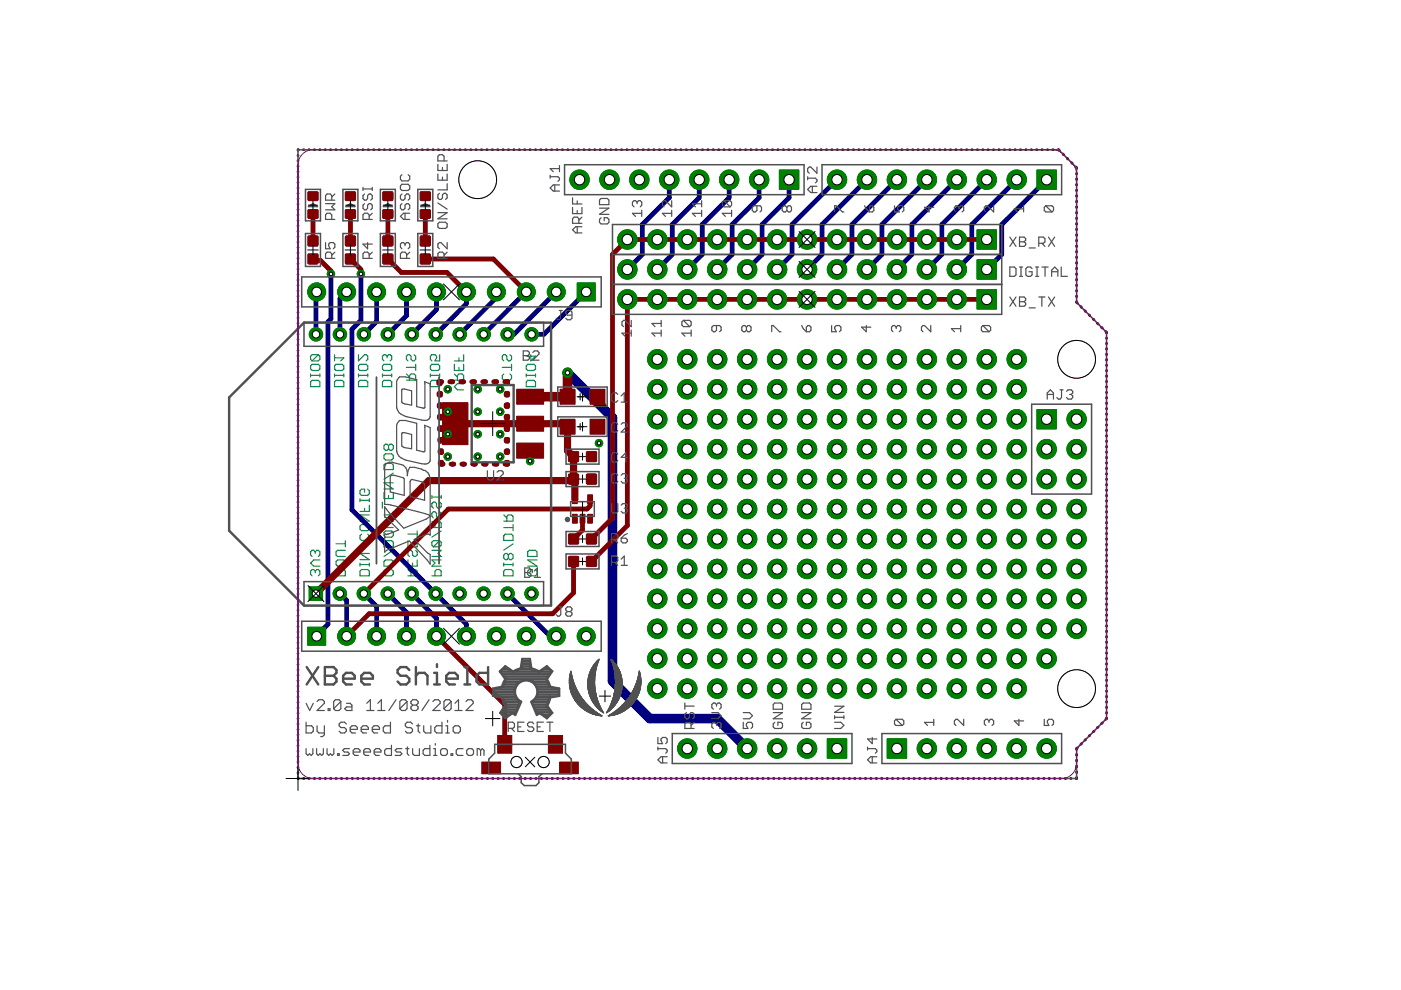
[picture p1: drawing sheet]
<svg xmlns="http://www.w3.org/2000/svg" width="297mm" height="210mm" viewBox="0 0 297 210" stroke-linecap="round" stroke-linejoin="round" font-family="sans-serif">
<g fill="none" stroke="#008080" stroke-width=".25">
<path d="M65.8 79.3v.6M65.8 79.6h2M66.2 77.2h1.3l.3 .4v.6l-.3 .3h-1.3l-.4-.3v-.6zM67.5 75.2l.3 .3v.7l-.3 .3h-1.3M67.5 75.2h-1.3l-.4 .3v.7l.4 .3M67.5 75.2l-1.3 1.3M67.8 79.3v.6M70.9 79.6h2M70.9 75.2v1.3M70.9 79.3v.6M70.9 75.9h2l-.7 .6M71.2 77.2h1.4l.3 .4v.6l-.3 .3h-1.4l-.3-.3v-.6z"/>
<path d="M72.9 79.3v.6M76 79.6h2M76 75.2v1.3l1.3-1.3h.3l.4 .3v.7l-.4 .3M76 79.3v.6M76.3 77.2h1.3l.4 .4v.6l-.4 .3h-1.3l-.3-.3v-.6zM78 79.3v.6M81.1 79.6h2M81.1 79.3v.6M81.4 77.2h1.3l.4 .4v.6l-.4 .3h-1.3l-.3-.3v-.6zM82.1 75.5l-.4-.3h-.3l-.3 .3v.7l.3 .3M82.1 75.5l.3-.3h.3l.4 .3v.7l-.4 .3M82.1 75.5v.4"/>
<path d="M83.1 79.3v.6M86.2 77.9h1.9M86.2 79.3l.6 .6M87.8 75.2l.3 .3v.7l-.3 .3h-.3l-.4-.3v-.7l-.3-.3h-.3l-.3 .3v.7l.3 .3M88.1 77.2v1.3M91.2 79.6h2M91.2 79.3v.6M91.6 77.2h1.3l.3 .4v.6l-.3 .3h-1.3l-.4-.3v-.6zM93.2 75.2v1.3h-1l.4-.6v-.4l-.4-.3h-.6l-.4 .3v.7l.4 .3M93.2 79.3v.6M96.3 77.2v1.3h2v-1.3M96.3 79.3l.7 .6"/>
<path d="M97.3 75.9v.6M97.3 77.9v.6M98.3 75.2v1.3h-2M106.5 77.9h2M106.8 79.3l-.3 .3v.7l.3 .3h1.3l.4-.3v-.7l-.4-.3M108.1 75.2l.4 .3v.7l-.4 .3h-.3l-.3-.3v-.7l-.4-.3h-.3l-.3 .3v.7l.3 .3M108.5 77.2v1.3M111.6 79.3v.6M111.6 79.6h1.9M111.9 77.2h1.3l.3 .4v.6l-.3 .3h-1.3l-.3-.3v-.6zM112.5 75.2v1.3l1-1h-1.9M113.5 79.3v.6"/>
<path d="M66.2 80.6h1.3l.3 .4v1h-2v-1zM71.2 80.6h1.4l.3 .4v1h-2v-1zM76.3 80.6h1.3l.4 .4v1h-2v-1zM81.4 96.5l.3-.3h1.3l.4 .3v.7l-.4 .3h-1.3l-.3-.3zM81.4 80.6h1.3l.4 .4v1h-2v-1zM81.7 98.3h1.3l.4 .3v1h-2v-1zM82.4 94.5l.3-.3h.3l.4 .3v.6l-.4 .4h-.3l-.3-.4M82.4 94.5l-.3-.3h-.4l-.3 .3v.6l.3 .4h.4l.3-.4M82.4 94.5v.6M86.2 80.6h1.9v-1l-.3-.3h-.7l-.3 .3v1M91.6 80.6h1.3l.3 .4v1h-2v-1zM96.3 80.6h2v-1l-.3-.3h-.7l-.3 .3v1"/>
<path d="M98.3 81.3h-1.3l-.7 .7 .7 .7h1.3M111.9 80.6h1.3l.3 .4v1h-1.9v-1zM66.8 117l.4-.3h.3l.3 .3v.7l-.3 .3M66.8 117v.3M66.8 117l-.3-.3h-.3l-.4 .3v.7l.4 .3M67.8 118.7h-1.3l-.7 .7 .7 .6h1.3M71.2 119l.4-.3h1.3l.3 .3v.7l-.3 .3h-1.3l-.4-.3zM71.2 115.3h2M73.2 116.7h-1.6l-.4 .3v.7l.4 .3h1.6M73.2 114.6v1.4M76.3 105.7v.7M76.3 119.4v.6"/>
<path d="M76.3 119.7h2M76.3 106.1h2M76.6 111.2h1.4l.3 .3v.7l-.3 .3h-1.4l-.3-.3v-.7zM76.6 113.3l-.3 .3v.7l.3 .3h1.4l.3-.3v-.7l-.3-.3M77.3 107.8v.6M78 103.7l.3 .4v.6l-.3 .3h-1.4l-.3-.3v-.6l.3-.4h.7v.7M78.3 105.7v.7M78.3 107.1v1.3h-2M78.3 119.4v.6M78.3 117.3h-2l2 1.4h-2M78.3 115.3l-2 1.3M78.3 109.2h-2l2 1.3h-2"/>
<path d="M81.1 106.4v1.4M81.4 119l.3-.3h1.3l.4 .3v1h-2zM81.4 104.4v1.3h2v-1.3M81.4 112.9l.3-.3h1.3l.4 .3v.7l-.4 .3h-1.3l-.3-.3zM81.4 115l.3-.4h1.3l.4 .4v1h-2zM81.4 109.2h2M82.4 105.1v.6M83.4 110.5h-1.7l-.3 .4v.6l.3 .3h1.7M83.4 108.5v1.3M83.4 116.7l-2 1.3M83.4 102.4h-2l2 1.3h-2M83.4 100.3l-2 1.3"/>
<path d="M86.5 118.7v1.3h2v-1.3M86.5 114.6v1.4h2v-1.4M86.5 113.2h2M87.5 115.3v.7M87.5 119.4v.6M88.1 116.7l.4 .3v.7l-.4 .3h-.3l-.3-.3v-.7l-.4-.3h-.3l-.3 .3v.7l.3 .3M88.5 112.6v1.3M91.6 116.7h1.9l-.6 .6 .6 .7h-1.9M91.6 111.8h1.9v-.9l-.3-.4h-.7l-.3 .4v.9M91.6 105.1v.6M91.6 110.5l.6 .7M91.6 105.4h1.9"/>
<path d="M93.2 114.6l.3 .4v.6l-.3 .4h-1.3M93.2 114.6h-1.3l-.3 .4v.6l.3 .4M93.2 106.4l.3 .4v.6l-.3 .4h-.3l-.4-.4v-.6l-.3-.4h-.3l-.3 .4v.6l.3 .4M93.2 108.5l.3 .3v.7l-.3 .3h-.3l-.4-.3v-.7l-.3-.3h-.3l-.3 .3v.7l.3 .3M93.2 114.6l-1.3 1.4M93.5 118.7h-1.9l.6 .7-.6 .6h1.9M93.5 105.1v.6M93.5 112.6l-1.9 1.3M106.8 119.7h2M106.8 110.5h2v-1l-.4-.3h-.6l-.3 .3v1M106.8 111.9h2M106.8 119.4v.6"/>
<path d="M106.8 109.2l.7 .6M107.1 113.3h1.3l.4 .3v1h-2v-1zM107.8 117.7l-.3-.4h-.4l-.3 .4v.6l.3 .4h.4l.3-.4M107.8 117.7l.3-.4h.3l.4 .4v.6l-.4 .4h-.3l-.3-.4M107.8 117.7v.6M108.8 111.2v1.3M108.8 119.4v.6M108.8 115.3l-2 1.3M112.2 116.7h1.3l.4 .3v1h-2v-1zM113.9 118.7h-2l2 1.3h-2M66.8 121.1l.4-.3h.3l.3 .3v.7l-.3 .3M66.8 121.1l-.3-.3h-.3l-.4 .3v.7l.4 .3"/>
<path d="M66.8 121.1v.3M71.6 120.8h1.3l.3 .3v1h-2v-1zM76.6 120.8h1.4l.3 .3v1h-2v-1zM81.7 120.8l-.3 .3v.7l.3 .3h1.3l.4-.3v-.7l-.4-.3M86.5 122.1h2v-1l-.4-.3h-.6l-.4 .3v1M86.5 120.8l.6 .6M91.6 122.1h1.9v-1l-.3-.3h-.7l-.3 .3v1M107.1 120.8h1.3l.4 .3v1h-2v-1zM113.5 120.8l.4 .3v.7l-.4 .3h-1.3l-.3-.3v-.7l.3-.3h.7v.6"/>
</g>
<g fill="none" stroke="#000080" stroke-width=".51">
<path d="M63.2 32.9v.1M63.2 34v.2M63.2 35.2v.1M63.2 36.3v.2M63.2 37.5v.1M63.2 38.6v.2M63.2 39.8v.1M63.3 31.7l-.1 .2M64.3 31.7h.2M65.5 31.7h.1M66.6 31.7h.1M67.8 31.7h.1"/>
<path d="M68.9 31.7h.1M70 31.7h.2M71.2 31.7h.1M72.3 31.7h.2M73.5 31.7h.1M74.6 31.7h.1M75.8 31.7h.1M76.9 31.7h.1M78 31.7h.2M79.2 31.7h.1M80.3 31.7h.2M81.5 31.7h.1"/>
<path d="M82.6 31.7h.1M83.8 31.7h.1M84.9 31.7h.1M86 31.7h.2M87.2 31.7h.1M88.3 31.7h.2M89.5 31.7h.1M90.6 31.7h.1M91.8 31.7h.1M92.9 31.7h.1M94 31.7h.2M95.2 31.7h.1"/>
<path d="M96.3 31.7h.2M97.5 31.7h.1M98.6 31.7h.1M99.8 31.7h.1M100.9 31.7h.1M102 31.7h.2M103.2 31.7h.1M104.3 31.7h.2M105.5 31.7h.1M106.6 31.7h.1M107.8 31.7h.1M108.9 31.7h.1"/>
<path d="M110 31.7h.2M111.2 31.7h.1M112.3 31.7h.2M113.5 31.7h.1M114.6 31.7h.1M115.8 31.7h.1M116.9 31.7h.1M118 31.7h.2M119.2 31.7h.1M120.3 31.7h.2M121.5 31.7h.1M122.6 31.7h.1"/>
<path d="M123.8 31.7h.1M124.9 31.7h.1M126 31.7h.2M127.2 31.7h.1M128.3 31.7h.2M129.5 31.7h.1M130.6 31.7h.1M131.7 31.7h.2M132.9 31.7h.1M134 31.7h.2M135.2 31.7h.1M136.3 31.7h.1"/>
<path d="M137.5 31.7h.1M138.6 31.7h.1M139.7 31.7h.2M140.9 31.7h.1M142 31.7h.2M143.2 31.7h.1M144.3 31.7h.1M145.5 31.7h.1M146.6 31.7h.1M147.7 31.7h.2M148.9 31.7h.1M150 31.7h.2"/>
<path d="M151.2 31.7h.1M152.3 31.7h.1M153.5 31.7h.1M154.6 31.7h.1M155.7 31.7h.2M156.9 31.7h.1M158 31.7h.2M159.2 31.7h.1M160.3 31.7h.1M161.5 31.7h.1M162.6 31.7h.1M163.7 31.7h.2"/>
<path d="M164.9 31.7h.1M166 31.7h.2M167.2 31.7h.1M168.3 31.7h.1M169.5 31.7h.1M170.6 31.7h.1M171.7 31.7h.2M172.9 31.7h.1M174 31.7h.2M175.2 31.7h.1M176.3 31.7h.1M177.5 31.7h.1"/>
<path d="M178.6 31.7h.1M179.7 31.7h.2M180.9 31.7h.1M182 31.7h.2M183.2 31.7h.1M184.3 31.7h.1M185.5 31.7h.1M186.6 31.7h.1M187.7 31.7h.2M188.9 31.7h.1M190 31.7h.2M191.2 31.7h.1"/>
<path d="M192.3 31.7h.1M193.5 31.7h.1M194.6 31.7h.1M195.7 31.7h.2M196.9 31.7h.1M198 31.7h.2M199.2 31.7h.1M200.3 31.7h.1M201.5 31.7h.1M202.6 31.7h.1M203.8 31.7h.1M204.9 31.7h.1"/>
<path d="M206 31.7h.2M207.2 31.7h.1M208.3 31.7h.1M209.5 31.7h.1M210.6 31.7h.1M211.8 31.7h.1M212.9 31.7h.1M214 31.7h.2M215.2 31.7h.1M216.3 31.7h.2M217.5 31.7h.1M218.6 31.7h.1"/>
<path d="M219.8 31.7h.1M220.9 31.7h.1M222 31.7h.2M223.2 31.7h.1M224.3 31.7l.3 .2M225.4 32.6l.1 .2M226.3 33.5l.1 .2M227.2 34.5l.2 .1M228.1 35.4l.2 .3M228.3 36.7v.2M228.3 37.9v.2M228.3 39.1v.2"/>
<path d="M63.2 40.9v.2M63.2 42.1v.1M63.2 43.2v.1M63.2 44.4v.1M63.2 45.5v.2M63.2 46.7v.1M63.2 47.8v.1M63.2 49v.1M63.2 50.1v.1M63.2 51.3v.1M63.2 52.4v.1M63.2 53.6v.1"/>
<path d="M63.2 54.7v.1M63.2 55.9v.1M63.2 57v.1M63.2 58.1v.2M63.2 59.3v.1M228.3 40.3v.1M228.3 41.5v.1M228.3 42.7v.1M228.3 43.8v.2M228.3 45v.2M228.3 46.2v.2M228.3 47.4v.2"/>
<path d="M228.3 48.6v.1M228.3 49.7v.2M228.3 50.9v.2M228.3 52.1v.2M228.3 53.3v.2M228.3 54.5v.2M228.3 55.7v.1M228.3 56.9v.1M228.3 58v.2M228.3 59.2v.2M63.2 60.5v.1M63.2 61.6v.1"/>
<path d="M63.2 62.7v.2M63.2 63.9v.1M63.2 65v.2M63.2 66.2v.1M63.2 67.3v.2M63.2 68.5v.1M63.2 69.6v.2M63.2 70.8v.1M63.2 71.9v.2M63.2 73.1v.1M63.2 74.2v.2M63.2 75.4v.1"/>
<path d="M63.2 76.5v.1M63.2 77.7v.1M63.2 78.8v.2M63.2 80v.1M228.3 60.4v.2M228.3 61.6v.1M228.3 62.8v.1M228.3 63.9l.1 .4M229.2 65l.1 .2M230 65.9l.2 .2M230.9 66.8l.2 .1M231.8 67.6l.2 .2"/>
<path d="M232.7 68.5l.1 .2M233.6 69.4l.1 .2M234.4 70.3l.2 .3M234.6 71.6v.2M234.6 72.8v.1M234.6 73.9v.2M234.6 75.1v.1M234.6 76.2v.2M234.6 77.4v.1M234.6 78.5v.2M234.6 79.7v.1M63.2 81.1v.1"/>
<path d="M63.2 82.3v.1M63.2 83.4v.1M63.2 84.6v.1M63.2 85.7v.1M63.2 86.8v.2M63.2 88v.1M63.2 89.2v.1M63.2 90.3v.1M63.2 91.4v.2M63.2 92.6v.1M63.2 93.7v.2M63.2 94.9v.1"/>
<path d="M63.2 96v.2M63.2 97.2v.1M63.2 98.3v.2M63.2 99.5v.1M234.6 80.8v.2M234.6 82v.1M234.6 83.1v.2M234.6 84.3v.1M234.6 85.4v.2M234.6 86.6v.1M234.6 87.7v.2M234.6 88.9v.1"/>
<path d="M234.6 90v.2M234.6 91.2v.1M234.6 92.4v.1M234.6 93.5v.1M234.6 94.7v.1M234.6 95.8v.1M234.6 96.9v.2M234.6 98.1v.1M234.6 99.3v.1M63.2 100.6v.2M63.2 101.8v.1M63.2 102.9v.2"/>
<path d="M63.2 104.1v.1M63.2 105.2v.1M63.2 106.4v.1M63.2 107.5v.2M63.2 108.7v.1M63.2 109.8v.1M63.2 111v.1M63.2 112.1v.1M63.2 113.3v.1M63.2 114.4v.1M63.2 115.5v.2M63.2 116.7v.1"/>
<path d="M63.2 117.9v.1M63.2 119v.1M234.6 100.4v.1M234.6 101.6v.1M234.6 102.7v.1M234.6 103.9v.1M234.6 105v.2M234.6 106.2v.1M234.6 107.3v.1M234.6 108.5v.1M234.6 109.6v.1M234.6 110.8v.1"/>
<path d="M234.6 111.9v.2M234.6 113.1v.1M234.6 114.2v.2M234.6 115.4v.1M234.6 116.5v.2M234.6 117.7v.1M234.6 118.8v.2M234.6 120v.1M63.2 120.1v.2M63.2 121.3v.1M63.2 122.4v.2M63.2 123.6v.1"/>
<path d="M63.2 124.7v.2M63.2 125.9v.1M63.2 127v.2M63.2 128.2v.1M63.2 129.3v.2M63.2 130.5v.1M63.2 131.6v.2M63.2 132.8v.1M63.2 133.9v.1M63.2 135.1v.1M63.2 136.2v.2M63.2 137.4v.1"/>
<path d="M63.2 138.5v.1M63.2 139.7v.1M234.6 121.1v.2M234.6 122.3v.1M234.6 123.4v.2M234.6 124.6v.1M234.6 125.7v.2M234.6 126.9v.1M234.6 128v.2M234.6 129.2v.1M234.6 130.3v.2M234.6 131.5v.1"/>
<path d="M234.6 132.7v.1M234.6 133.8v.1M234.6 135v.1M234.6 136.1v.1M234.6 137.3v.1M234.6 138.4v.1M234.6 139.6v.1M63.2 140.8v.1M63.2 142v.1M63.2 143.1v.1M63.2 144.3v.1M63.2 145.4v.1"/>
<path d="M63.2 146.6v.1M63.2 147.7v.1M63.2 148.8v.2M63.2 150v.1M63.2 151.2v.1M63.2 152.3v.1M63.2 153.4v.2M63.2 154.6v.1M63.2 155.7v.2M63.2 156.9v.1M63.2 158v.2M63.2 159.2v.1"/>
<path d="M228.3 159.9v.2M228.4 158.5l-.1 .4M229.3 157.7l-.1 .1M230.2 156.8l-.2 .2M231.1 155.9l-.2 .2M232 155l-.2 .2M232.8 154.1l-.1 .2M233.7 153.2l-.1 .2M234.6 152.2l-.2 .3M234.6 140.7v.1M234.6 141.9v.1M234.6 143v.2"/>
<path d="M234.6 144.2v.1M234.6 145.3v.2M234.6 146.5v.1M234.6 147.6v.2M234.6 148.8v.1M234.6 149.9v.2M234.6 151.1v.1M63.2 164.9l.1 .2M63.2 160.3v.2M63.2 161.5v.1M63.2 162.6v.2M63.2 163.8v.1"/>
<path d="M64.3 165.1h.2M65.5 165.1h.1M66.6 165.1h.1M67.8 165.1h.1M68.9 165.1h.1M70.1 165.1h.1M71.2 165.1h.1M72.3 165.1h.2M73.5 165.1h.1M74.6 165.1h.2M75.8 165.1h.1M76.9 165.1h.2"/>
<path d="M78.1 165.1h.1M79.2 165.1h.2M80.4 165.1h.1M81.5 165.1h.1M82.7 165.1h.1M83.8 165.1h.1M84.9 165.1h.2M86.1 165.1h.1M87.2 165.1h.2M88.4 165.1h.1M89.5 165.1h.2M90.7 165.1h.1"/>
<path d="M91.8 165.1h.1M93 165.1h.1M94.1 165.1h.1M95.2 165.1h.2M96.4 165.1h.1M97.5 165.1h.2M98.7 165.1h.1M99.8 165.1h.2M101 165.1h.1M102.1 165.1h.2M103.3 165.1h.1M104.4 165.1h.1"/>
<path d="M105.6 165.1h.1M106.7 165.1h.1M107.9 165.1h.1M109 165.1h.1M110.2 165.1h.1M111.3 165.1h.1M112.4 165.1h.2M113.6 165.1h.1M114.7 165.1h.2M115.9 165.1h.1M117 165.1h.2M118.2 165.1h.1"/>
<path d="M119.3 165.1h.1M120.5 165.1h.1M121.6 165.1h.1M122.7 165.1h.2M123.9 165.1h.1M125 165.1h.2M126.2 165.1h.1M127.3 165.1h.2M128.5 165.1h.1M129.6 165.1h.2M130.8 165.1h.1M131.9 165.1h.1"/>
<path d="M133.1 165.1h.1M134.2 165.1h.1M135.3 165.1h.2M136.5 165.1h.1M137.6 165.1h.2M138.8 165.1h.1M139.9 165.1h.2M141.1 165.1h.1M142.2 165.1h.1M143.4 165.1h.1M144.5 165.1h.1M145.6 165.1h.2"/>
<path d="M146.8 165.1h.1M148 165.1h.1M149.1 165.1h.1M150.2 165.1h.2M151.4 165.1h.1M152.5 165.1h.2M153.7 165.1h.1M154.8 165.1h.1M156 165.1h.1M157.1 165.1h.1M158.3 165.1h.1M159.4 165.1h.1"/>
<path d="M160.5 165.1h.2M161.7 165.1h.1M162.8 165.1h.2M164 165.1h.1M165.1 165.1h.1M166.3 165.1h.1M167.4 165.1h.2M168.6 165.1h.1M169.7 165.1h.1M170.9 165.1h.1M172 165.1h.1M173.1 165.1h.2"/>
<path d="M174.3 165.1h.1M175.4 165.1h.2M176.6 165.1h.1M177.7 165.1h.2M178.9 165.1h.1M180 165.1h.1M181.2 165.1h.1M182.3 165.1h.1M183.5 165.1h.1M184.6 165.1h.1M185.7 165.1h.2M186.9 165.1h.1"/>
<path d="M188 165.1h.2M189.2 165.1h.1M190.3 165.1h.2M191.5 165.1h.1M192.6 165.1h.1M193.8 165.1h.1M194.9 165.1h.1M196 165.1h.2M197.2 165.1h.1M198.4 165.1h.1M199.5 165.1h.1M200.6 165.1h.2"/>
<path d="M201.8 165.1h.1M202.9 165.1h.2M204.1 165.1h.1M205.2 165.1h.1M206.4 165.1h.1M207.5 165.1h.1M208.7 165.1h.1M209.8 165.1h.1M210.9 165.1h.2M212.1 165.1h.1M213.2 165.1h.2M214.4 165.1h.1"/>
<path d="M215.5 165.1h.1M216.7 165.1h.1M217.8 165.1h.2M219 165.1h.1M220.1 165.1h.1M221.3 165.1h.1M222.4 165.1h.1M223.5 165.1h.2M224.7 165.1h.1M225.8 165.1h.2M227 165.1h.1M228.3 164.8v.3h-.2"/>
<path d="M228.3 161.2v.2M228.3 162.4v.2M228.3 163.6v.2"/>
</g>
<g fill="none" stroke="#000080" stroke-width="1">
<path d="M141.9 38.1v3.8l-5.7 5.7v6.4l-3.2 3.1M148.3 38.1v3.8l-5.8 5.7v6.4l-3.1 3.1M154.6 38.1v3.8l-5.7 5.7v6.4l-3.2 3.1M161 38.1v3.8l-5.8 5.7v6.4l-3.1 3.1M167.3 38.1v3.8l-5.7 5.7v6.4l-3.2 3.1M177.5 38.1l-9.6 9.5v6.4l-3.1 3.1M183.8 38.1l-9.5 9.5v6.4l-3.2 3.1M190.2 38.1l-9.6 9.5v6.4l-3.1 3.1M196.5 38.1l-9.5 9.5v6.4l-3.2 3.1M202.9 38.1l-9.6 9.5v6.4l-3.1 3.1M209.2 38.1l-9.5 9.5v6.4l-3.2 3.1M215.6 38.1l-9.6 9.5v6.4l-3.1 3.1"/>
<path d="M221.9 38.1l-9.5 9.5v6.4l-3.2 3.1M70.2 58.1v9.5l-.7 .6v64.2l-2.4 2.5M76.5 58.1v9.8l-1.9 1.9v38.3l24.3 24.3v2.5M67.1 61.9l-.1 .2v8.8M73.5 61.9l-1.4 1.4v7.6M79.8 61.9v6.3l-2.6 2.7M86.2 61.9v5l-4 4M92.5 61.9v3.7l-5.2 5.3M98.9 61.9v2.5l-6.5 6.5M105.2 61.9v1.2l-7.7 7.8M111.6 61.9l-9 9M117.9 61.9l-8.9 9h-1.4"/>
<path d="M124.3 61.9l-9 9h-2.6M93.4 83.4v.4M93.4 85.8v.4M93.5 88.2v.4M93.5 90.7v.4M93.6 93.1v.4M93.6 95.6v.4M93.6 80.9h-.3v.4M93.6 98l.1 .4h.2M95.7 80.9h.3M95.9 98.4h.3M98 80.9h.3"/>
<path d="M98.2 98.4h.3M100.3 80.9h.3M100.5 98.4h.3M102.7 80.9h.3M102.8 98.4h.3M105 80.9h.3M105.1 98.4h.2M107.3 80.9h.3v.4M107.6 83.4v.4M107.6 85.8v.4M107.6 88.2v.4M107.6 90.7v.4"/>
<path d="M107.6 93.1v.4M107.6 95.6v.4M107.6 98v.4h-.2M72.1 125.9l1.4 1.4v7.6M77.1 125.9l2.7 2.7v6.3M82.2 125.9l4 3.9v5.1M87.3 125.9l5.2 5.2v3.8M107.6 125.9l9 9h1.3"/>
</g>
<path d="M120.3 79l9.6 9.6v55.8l7.9 8h14.3l6.3 6.3" fill="none" stroke="#000080" stroke-width="2"/>
<path d="M65.6 124.4h2.8v2.9h-2.8z" fill="#008000" stroke="#008000" stroke-width=".21"/>
<circle cx="67" cy="125.9" r=".78" fill="#fff" stroke="#000" stroke-width=".21"/>
<circle cx="72.1" cy="125.9" r="1.42" fill="#008000" stroke="#008000" stroke-width=".21"/>
<circle cx="72.1" cy="125.9" r=".78" fill="#fff" stroke="#000" stroke-width=".21"/>
<circle cx="77.1" cy="125.9" r="1.42" fill="#008000" stroke="#008000" stroke-width=".21"/>
<circle cx="77.1" cy="125.9" r=".78" fill="#fff" stroke="#000" stroke-width=".21"/>
<circle cx="82.2" cy="125.9" r="1.42" fill="#008000" stroke="#008000" stroke-width=".21"/>
<circle cx="82.2" cy="125.9" r=".78" fill="#fff" stroke="#000" stroke-width=".21"/>
<circle cx="87.3" cy="125.9" r="1.42" fill="#008000" stroke="#008000" stroke-width=".21"/>
<circle cx="87.3" cy="125.9" r=".78" fill="#fff" stroke="#000" stroke-width=".21"/>
<circle cx="92.4" cy="125.9" r="1.42" fill="#008000" stroke="#008000" stroke-width=".21"/>
<circle cx="92.4" cy="125.9" r=".78" fill="#fff" stroke="#000" stroke-width=".21"/>
<circle cx="97.5" cy="125.9" r="1.42" fill="#008000" stroke="#008000" stroke-width=".21"/>
<circle cx="97.5" cy="125.9" r=".78" fill="#fff" stroke="#000" stroke-width=".21"/>
<circle cx="102.5" cy="125.9" r="1.42" fill="#008000" stroke="#008000" stroke-width=".21"/>
<circle cx="102.5" cy="125.9" r=".78" fill="#fff" stroke="#000" stroke-width=".21"/>
<circle cx="107.6" cy="125.9" r="1.42" fill="#008000" stroke="#008000" stroke-width=".21"/>
<circle cx="107.6" cy="125.9" r=".78" fill="#fff" stroke="#000" stroke-width=".21"/>
<circle cx="112.7" cy="125.9" r="1.42" fill="#008000" stroke="#008000" stroke-width=".21"/>
<circle cx="112.7" cy="125.9" r=".78" fill="#fff" stroke="#000" stroke-width=".21"/>
<circle cx="112.7" cy="70.9" r="1.42" fill="#008000" stroke="#008000" stroke-width=".21"/>
<circle cx="112.7" cy="70.9" r=".78" fill="#fff" stroke="#000" stroke-width=".21"/>
<circle cx="107.6" cy="70.9" r="1.42" fill="#008000" stroke="#008000" stroke-width=".21"/>
<circle cx="107.6" cy="70.9" r=".78" fill="#fff" stroke="#000" stroke-width=".21"/>
<circle cx="102.6" cy="70.9" r="1.42" fill="#008000" stroke="#008000" stroke-width=".21"/>
<circle cx="102.6" cy="70.9" r=".78" fill="#fff" stroke="#000" stroke-width=".21"/>
<circle cx="97.5" cy="70.9" r="1.42" fill="#008000" stroke="#008000" stroke-width=".21"/>
<circle cx="97.5" cy="70.9" r=".78" fill="#fff" stroke="#000" stroke-width=".21"/>
<circle cx="92.4" cy="70.9" r="1.42" fill="#008000" stroke="#008000" stroke-width=".21"/>
<circle cx="92.4" cy="70.9" r=".78" fill="#fff" stroke="#000" stroke-width=".21"/>
<circle cx="87.3" cy="70.9" r="1.42" fill="#008000" stroke="#008000" stroke-width=".21"/>
<circle cx="87.3" cy="70.9" r=".78" fill="#fff" stroke="#000" stroke-width=".21"/>
<circle cx="82.2" cy="70.9" r="1.42" fill="#008000" stroke="#008000" stroke-width=".21"/>
<circle cx="82.2" cy="70.9" r=".78" fill="#fff" stroke="#000" stroke-width=".21"/>
<circle cx="77.2" cy="70.9" r="1.42" fill="#008000" stroke="#008000" stroke-width=".21"/>
<circle cx="77.2" cy="70.9" r=".78" fill="#fff" stroke="#000" stroke-width=".21"/>
<circle cx="72.1" cy="70.9" r="1.42" fill="#008000" stroke="#008000" stroke-width=".21"/>
<circle cx="72.1" cy="70.9" r=".78" fill="#fff" stroke="#000" stroke-width=".21"/>
<circle cx="67" cy="70.9" r="1.42" fill="#008000" stroke="#008000" stroke-width=".21"/>
<circle cx="67" cy="70.9" r=".78" fill="#fff" stroke="#000" stroke-width=".21"/>
<path d="M65.2 133h3.8v3.8h-3.8z" fill="#008000" stroke="#008000" stroke-width=".21"/>
<circle cx="67.1" cy="134.9" r="1.02" fill="#fff" stroke="#000" stroke-width=".21"/>
<circle cx="73.5" cy="134.9" r="1.91" fill="#008000" stroke="#008000" stroke-width=".21"/>
<circle cx="73.5" cy="134.9" r="1.02" fill="#fff" stroke="#000" stroke-width=".21"/>
<circle cx="79.8" cy="134.9" r="1.91" fill="#008000" stroke="#008000" stroke-width=".21"/>
<circle cx="79.8" cy="134.9" r="1.02" fill="#fff" stroke="#000" stroke-width=".21"/>
<circle cx="86.2" cy="134.9" r="1.91" fill="#008000" stroke="#008000" stroke-width=".21"/>
<circle cx="86.2" cy="134.9" r="1.02" fill="#fff" stroke="#000" stroke-width=".21"/>
<circle cx="92.5" cy="134.9" r="1.91" fill="#008000" stroke="#008000" stroke-width=".21"/>
<circle cx="92.5" cy="134.9" r="1.02" fill="#fff" stroke="#000" stroke-width=".21"/>
<circle cx="98.9" cy="134.9" r="1.91" fill="#008000" stroke="#008000" stroke-width=".21"/>
<circle cx="98.9" cy="134.9" r="1.02" fill="#fff" stroke="#000" stroke-width=".21"/>
<circle cx="105.2" cy="134.9" r="1.91" fill="#008000" stroke="#008000" stroke-width=".21"/>
<circle cx="105.2" cy="134.9" r="1.02" fill="#fff" stroke="#000" stroke-width=".21"/>
<circle cx="111.6" cy="134.9" r="1.91" fill="#008000" stroke="#008000" stroke-width=".21"/>
<circle cx="111.6" cy="134.9" r="1.02" fill="#fff" stroke="#000" stroke-width=".21"/>
<circle cx="117.9" cy="134.9" r="1.91" fill="#008000" stroke="#008000" stroke-width=".21"/>
<circle cx="117.9" cy="134.9" r="1.02" fill="#fff" stroke="#000" stroke-width=".21"/>
<circle cx="124.3" cy="134.9" r="1.91" fill="#008000" stroke="#008000" stroke-width=".21"/>
<circle cx="124.3" cy="134.9" r="1.02" fill="#fff" stroke="#000" stroke-width=".21"/>
<path d="M122.4 60h3.8v3.8h-3.8z" fill="#008000" stroke="#008000" stroke-width=".21"/>
<circle cx="124.3" cy="61.9" r="1.02" fill="#fff" stroke="#000" stroke-width=".21"/>
<circle cx="117.9" cy="61.9" r="1.91" fill="#008000" stroke="#008000" stroke-width=".21"/>
<circle cx="117.9" cy="61.9" r="1.02" fill="#fff" stroke="#000" stroke-width=".21"/>
<circle cx="111.6" cy="61.9" r="1.91" fill="#008000" stroke="#008000" stroke-width=".21"/>
<circle cx="111.6" cy="61.9" r="1.02" fill="#fff" stroke="#000" stroke-width=".21"/>
<circle cx="105.2" cy="61.9" r="1.91" fill="#008000" stroke="#008000" stroke-width=".21"/>
<circle cx="105.2" cy="61.9" r="1.02" fill="#fff" stroke="#000" stroke-width=".21"/>
<circle cx="98.9" cy="61.9" r="1.91" fill="#008000" stroke="#008000" stroke-width=".21"/>
<circle cx="98.9" cy="61.9" r="1.02" fill="#fff" stroke="#000" stroke-width=".21"/>
<circle cx="92.5" cy="61.9" r="1.91" fill="#008000" stroke="#008000" stroke-width=".21"/>
<circle cx="92.5" cy="61.9" r="1.02" fill="#fff" stroke="#000" stroke-width=".21"/>
<circle cx="86.2" cy="61.9" r="1.91" fill="#008000" stroke="#008000" stroke-width=".21"/>
<circle cx="86.2" cy="61.9" r="1.02" fill="#fff" stroke="#000" stroke-width=".21"/>
<circle cx="79.8" cy="61.9" r="1.91" fill="#008000" stroke="#008000" stroke-width=".21"/>
<circle cx="79.8" cy="61.9" r="1.02" fill="#fff" stroke="#000" stroke-width=".21"/>
<circle cx="73.5" cy="61.9" r="1.91" fill="#008000" stroke="#008000" stroke-width=".21"/>
<circle cx="73.5" cy="61.9" r="1.02" fill="#fff" stroke="#000" stroke-width=".21"/>
<circle cx="67.1" cy="61.9" r="1.91" fill="#008000" stroke="#008000" stroke-width=".21"/>
<circle cx="67.1" cy="61.9" r="1.02" fill="#fff" stroke="#000" stroke-width=".21"/>
<path d="M219.9 36h4.1v4.2h-4.1z" fill="#008000" stroke="#008000" stroke-width=".21"/>
<circle cx="221.9" cy="38.1" r="1.1" fill="#fff" stroke="#000" stroke-width=".21"/>
<circle cx="215.6" cy="38.1" r="2.05" fill="#008000" stroke="#008000" stroke-width=".21"/>
<circle cx="215.6" cy="38.1" r="1.1" fill="#fff" stroke="#000" stroke-width=".21"/>
<circle cx="209.2" cy="38.1" r="2.05" fill="#008000" stroke="#008000" stroke-width=".21"/>
<circle cx="209.2" cy="38.1" r="1.1" fill="#fff" stroke="#000" stroke-width=".21"/>
<circle cx="202.9" cy="38.1" r="2.05" fill="#008000" stroke="#008000" stroke-width=".21"/>
<circle cx="202.9" cy="38.1" r="1.1" fill="#fff" stroke="#000" stroke-width=".21"/>
<circle cx="196.5" cy="38.1" r="2.05" fill="#008000" stroke="#008000" stroke-width=".21"/>
<circle cx="196.5" cy="38.1" r="1.1" fill="#fff" stroke="#000" stroke-width=".21"/>
<circle cx="190.2" cy="38.1" r="2.05" fill="#008000" stroke="#008000" stroke-width=".21"/>
<circle cx="190.2" cy="38.1" r="1.1" fill="#fff" stroke="#000" stroke-width=".21"/>
<circle cx="183.8" cy="38.1" r="2.05" fill="#008000" stroke="#008000" stroke-width=".21"/>
<circle cx="183.8" cy="38.1" r="1.1" fill="#fff" stroke="#000" stroke-width=".21"/>
<circle cx="177.5" cy="38.1" r="2.05" fill="#008000" stroke="#008000" stroke-width=".21"/>
<circle cx="177.5" cy="38.1" r="1.1" fill="#fff" stroke="#000" stroke-width=".21"/>
<path d="M165.2 36h4.2v4.2h-4.2z" fill="#008000" stroke="#008000" stroke-width=".21"/>
<circle cx="167.3" cy="38.1" r="1.1" fill="#fff" stroke="#000" stroke-width=".21"/>
<circle cx="161" cy="38.1" r="2.05" fill="#008000" stroke="#008000" stroke-width=".21"/>
<circle cx="161" cy="38.1" r="1.1" fill="#fff" stroke="#000" stroke-width=".21"/>
<circle cx="154.6" cy="38.1" r="2.05" fill="#008000" stroke="#008000" stroke-width=".21"/>
<circle cx="154.6" cy="38.1" r="1.1" fill="#fff" stroke="#000" stroke-width=".21"/>
<circle cx="148.3" cy="38.1" r="2.05" fill="#008000" stroke="#008000" stroke-width=".21"/>
<circle cx="148.3" cy="38.1" r="1.1" fill="#fff" stroke="#000" stroke-width=".21"/>
<circle cx="141.9" cy="38.1" r="2.05" fill="#008000" stroke="#008000" stroke-width=".21"/>
<circle cx="141.9" cy="38.1" r="1.1" fill="#fff" stroke="#000" stroke-width=".21"/>
<circle cx="135.6" cy="38.1" r="2.05" fill="#008000" stroke="#008000" stroke-width=".21"/>
<circle cx="135.6" cy="38.1" r="1.1" fill="#fff" stroke="#000" stroke-width=".21"/>
<circle cx="129.2" cy="38.1" r="2.05" fill="#008000" stroke="#008000" stroke-width=".21"/>
<circle cx="129.2" cy="38.1" r="1.1" fill="#fff" stroke="#000" stroke-width=".21"/>
<circle cx="122.9" cy="38.1" r="2.05" fill="#008000" stroke="#008000" stroke-width=".21"/>
<circle cx="122.9" cy="38.1" r="1.1" fill="#fff" stroke="#000" stroke-width=".21"/>
<path d="M188.1 156.7h4.1v4.1h-4.1z" fill="#008000" stroke="#008000" stroke-width=".21"/>
<circle cx="190.2" cy="158.7" r="1.1" fill="#fff" stroke="#000" stroke-width=".21"/>
<circle cx="196.5" cy="158.7" r="2.05" fill="#008000" stroke="#008000" stroke-width=".21"/>
<circle cx="196.5" cy="158.7" r="1.1" fill="#fff" stroke="#000" stroke-width=".21"/>
<circle cx="202.9" cy="158.7" r="2.05" fill="#008000" stroke="#008000" stroke-width=".21"/>
<circle cx="202.9" cy="158.7" r="1.1" fill="#fff" stroke="#000" stroke-width=".21"/>
<circle cx="209.2" cy="158.7" r="2.05" fill="#008000" stroke="#008000" stroke-width=".21"/>
<circle cx="209.2" cy="158.7" r="1.1" fill="#fff" stroke="#000" stroke-width=".21"/>
<circle cx="215.6" cy="158.7" r="2.05" fill="#008000" stroke="#008000" stroke-width=".21"/>
<circle cx="215.6" cy="158.7" r="1.1" fill="#fff" stroke="#000" stroke-width=".21"/>
<circle cx="221.9" cy="158.7" r="2.05" fill="#008000" stroke="#008000" stroke-width=".21"/>
<circle cx="221.9" cy="158.7" r="1.1" fill="#fff" stroke="#000" stroke-width=".21"/>
<path d="M175.4 156.7h4.1v4.1h-4.1z" fill="#008000" stroke="#008000" stroke-width=".21"/>
<circle cx="177.5" cy="158.7" r="1.1" fill="#fff" stroke="#000" stroke-width=".21"/>
<circle cx="171.1" cy="158.7" r="2.05" fill="#008000" stroke="#008000" stroke-width=".21"/>
<circle cx="171.1" cy="158.7" r="1.1" fill="#fff" stroke="#000" stroke-width=".21"/>
<circle cx="164.8" cy="158.7" r="2.05" fill="#008000" stroke="#008000" stroke-width=".21"/>
<circle cx="164.8" cy="158.7" r="1.1" fill="#fff" stroke="#000" stroke-width=".21"/>
<circle cx="158.4" cy="158.7" r="2.05" fill="#008000" stroke="#008000" stroke-width=".21"/>
<circle cx="158.4" cy="158.7" r="1.1" fill="#fff" stroke="#000" stroke-width=".21"/>
<circle cx="152.1" cy="158.7" r="2.05" fill="#008000" stroke="#008000" stroke-width=".21"/>
<circle cx="152.1" cy="158.7" r="1.1" fill="#fff" stroke="#000" stroke-width=".21"/>
<circle cx="145.7" cy="158.7" r="2.05" fill="#008000" stroke="#008000" stroke-width=".21"/>
<circle cx="145.7" cy="158.7" r="1.1" fill="#fff" stroke="#000" stroke-width=".21"/>
<path d="M219.9 86.8h4.1v4.1h-4.1z" fill="#008000" stroke="#008000" stroke-width=".21"/>
<circle cx="221.9" cy="88.9" r="1.1" fill="#fff" stroke="#000" stroke-width=".21"/>
<circle cx="228.3" cy="95.2" r="2.05" fill="#008000" stroke="#008000" stroke-width=".21"/>
<circle cx="228.3" cy="95.2" r="1.1" fill="#fff" stroke="#000" stroke-width=".21"/>
<circle cx="228.3" cy="101.6" r="2.05" fill="#008000" stroke="#008000" stroke-width=".21"/>
<circle cx="228.3" cy="101.6" r="1.1" fill="#fff" stroke="#000" stroke-width=".21"/>
<circle cx="221.9" cy="101.6" r="2.05" fill="#008000" stroke="#008000" stroke-width=".21"/>
<circle cx="221.9" cy="101.6" r="1.1" fill="#fff" stroke="#000" stroke-width=".21"/>
<circle cx="221.9" cy="95.2" r="2.05" fill="#008000" stroke="#008000" stroke-width=".21"/>
<circle cx="221.9" cy="95.2" r="1.1" fill="#fff" stroke="#000" stroke-width=".21"/>
<circle cx="228.3" cy="88.9" r="2.05" fill="#008000" stroke="#008000" stroke-width=".21"/>
<circle cx="228.3" cy="88.9" r="1.1" fill="#fff" stroke="#000" stroke-width=".21"/>
<path d="M207.2 61.4h4.1v4.1h-4.1z" fill="#008000" stroke="#008000" stroke-width=".21"/>
<circle cx="209.2" cy="63.5" r="1.1" fill="#fff" stroke="#000" stroke-width=".21"/>
<circle cx="202.9" cy="63.5" r="2.05" fill="#008000" stroke="#008000" stroke-width=".21"/>
<circle cx="202.9" cy="63.5" r="1.1" fill="#fff" stroke="#000" stroke-width=".21"/>
<circle cx="196.5" cy="63.5" r="2.05" fill="#008000" stroke="#008000" stroke-width=".21"/>
<circle cx="196.5" cy="63.5" r="1.1" fill="#fff" stroke="#000" stroke-width=".21"/>
<circle cx="190.2" cy="63.5" r="2.05" fill="#008000" stroke="#008000" stroke-width=".21"/>
<circle cx="190.2" cy="63.5" r="1.1" fill="#fff" stroke="#000" stroke-width=".21"/>
<circle cx="183.8" cy="63.5" r="2.05" fill="#008000" stroke="#008000" stroke-width=".21"/>
<circle cx="183.8" cy="63.5" r="1.1" fill="#fff" stroke="#000" stroke-width=".21"/>
<circle cx="177.5" cy="63.5" r="2.05" fill="#008000" stroke="#008000" stroke-width=".21"/>
<circle cx="177.5" cy="63.5" r="1.1" fill="#fff" stroke="#000" stroke-width=".21"/>
<circle cx="171.1" cy="63.5" r="2.05" fill="#008000" stroke="#008000" stroke-width=".21"/>
<circle cx="171.1" cy="63.5" r="1.1" fill="#fff" stroke="#000" stroke-width=".21"/>
<circle cx="164.8" cy="63.5" r="2.05" fill="#008000" stroke="#008000" stroke-width=".21"/>
<circle cx="164.8" cy="63.5" r="1.1" fill="#fff" stroke="#000" stroke-width=".21"/>
<circle cx="158.4" cy="63.5" r="2.05" fill="#008000" stroke="#008000" stroke-width=".21"/>
<circle cx="158.4" cy="63.5" r="1.1" fill="#fff" stroke="#000" stroke-width=".21"/>
<circle cx="152.1" cy="63.5" r="2.05" fill="#008000" stroke="#008000" stroke-width=".21"/>
<circle cx="152.1" cy="63.5" r="1.1" fill="#fff" stroke="#000" stroke-width=".21"/>
<circle cx="145.7" cy="63.5" r="2.05" fill="#008000" stroke="#008000" stroke-width=".21"/>
<circle cx="145.7" cy="63.5" r="1.1" fill="#fff" stroke="#000" stroke-width=".21"/>
<circle cx="139.4" cy="63.5" r="2.05" fill="#008000" stroke="#008000" stroke-width=".21"/>
<circle cx="139.4" cy="63.5" r="1.1" fill="#fff" stroke="#000" stroke-width=".21"/>
<circle cx="133" cy="63.5" r="2.05" fill="#008000" stroke="#008000" stroke-width=".21"/>
<circle cx="133" cy="63.5" r="1.1" fill="#fff" stroke="#000" stroke-width=".21"/>
<path d="M207.2 55.1h4.1v4.1h-4.1z" fill="#008000" stroke="#008000" stroke-width=".21"/>
<circle cx="209.2" cy="57.1" r="1.1" fill="#fff" stroke="#000" stroke-width=".21"/>
<circle cx="202.9" cy="57.1" r="2.05" fill="#008000" stroke="#008000" stroke-width=".21"/>
<circle cx="202.9" cy="57.1" r="1.1" fill="#fff" stroke="#000" stroke-width=".21"/>
<circle cx="196.5" cy="57.1" r="2.05" fill="#008000" stroke="#008000" stroke-width=".21"/>
<circle cx="196.5" cy="57.1" r="1.1" fill="#fff" stroke="#000" stroke-width=".21"/>
<circle cx="190.2" cy="57.1" r="2.05" fill="#008000" stroke="#008000" stroke-width=".21"/>
<circle cx="190.2" cy="57.1" r="1.1" fill="#fff" stroke="#000" stroke-width=".21"/>
<circle cx="183.8" cy="57.1" r="2.05" fill="#008000" stroke="#008000" stroke-width=".21"/>
<circle cx="183.8" cy="57.1" r="1.1" fill="#fff" stroke="#000" stroke-width=".21"/>
<circle cx="177.5" cy="57.1" r="2.05" fill="#008000" stroke="#008000" stroke-width=".21"/>
<circle cx="177.5" cy="57.1" r="1.1" fill="#fff" stroke="#000" stroke-width=".21"/>
<circle cx="171.1" cy="57.1" r="2.05" fill="#008000" stroke="#008000" stroke-width=".21"/>
<circle cx="171.1" cy="57.1" r="1.1" fill="#fff" stroke="#000" stroke-width=".21"/>
<circle cx="164.8" cy="57.1" r="2.05" fill="#008000" stroke="#008000" stroke-width=".21"/>
<circle cx="164.8" cy="57.1" r="1.1" fill="#fff" stroke="#000" stroke-width=".21"/>
<circle cx="158.4" cy="57.1" r="2.05" fill="#008000" stroke="#008000" stroke-width=".21"/>
<circle cx="158.4" cy="57.1" r="1.1" fill="#fff" stroke="#000" stroke-width=".21"/>
<circle cx="152.1" cy="57.1" r="2.05" fill="#008000" stroke="#008000" stroke-width=".21"/>
<circle cx="152.1" cy="57.1" r="1.1" fill="#fff" stroke="#000" stroke-width=".21"/>
<circle cx="145.7" cy="57.1" r="2.05" fill="#008000" stroke="#008000" stroke-width=".21"/>
<circle cx="145.7" cy="57.1" r="1.1" fill="#fff" stroke="#000" stroke-width=".21"/>
<circle cx="139.4" cy="57.1" r="2.05" fill="#008000" stroke="#008000" stroke-width=".21"/>
<circle cx="139.4" cy="57.1" r="1.1" fill="#fff" stroke="#000" stroke-width=".21"/>
<circle cx="133" cy="57.1" r="2.05" fill="#008000" stroke="#008000" stroke-width=".21"/>
<circle cx="133" cy="57.1" r="1.1" fill="#fff" stroke="#000" stroke-width=".21"/>
<path d="M207.2 48.7h4.1v4.1h-4.1z" fill="#008000" stroke="#008000" stroke-width=".21"/>
<circle cx="209.2" cy="50.8" r="1.1" fill="#fff" stroke="#000" stroke-width=".21"/>
<circle cx="202.9" cy="50.8" r="2.05" fill="#008000" stroke="#008000" stroke-width=".21"/>
<circle cx="202.9" cy="50.8" r="1.1" fill="#fff" stroke="#000" stroke-width=".21"/>
<circle cx="196.5" cy="50.8" r="2.05" fill="#008000" stroke="#008000" stroke-width=".21"/>
<circle cx="196.5" cy="50.8" r="1.1" fill="#fff" stroke="#000" stroke-width=".21"/>
<circle cx="190.2" cy="50.8" r="2.05" fill="#008000" stroke="#008000" stroke-width=".21"/>
<circle cx="190.2" cy="50.8" r="1.1" fill="#fff" stroke="#000" stroke-width=".21"/>
<circle cx="183.8" cy="50.8" r="2.05" fill="#008000" stroke="#008000" stroke-width=".21"/>
<circle cx="183.8" cy="50.8" r="1.1" fill="#fff" stroke="#000" stroke-width=".21"/>
<circle cx="177.5" cy="50.8" r="2.05" fill="#008000" stroke="#008000" stroke-width=".21"/>
<circle cx="177.5" cy="50.8" r="1.1" fill="#fff" stroke="#000" stroke-width=".21"/>
<circle cx="171.1" cy="50.8" r="2.05" fill="#008000" stroke="#008000" stroke-width=".21"/>
<circle cx="171.1" cy="50.8" r="1.1" fill="#fff" stroke="#000" stroke-width=".21"/>
<circle cx="164.8" cy="50.8" r="2.05" fill="#008000" stroke="#008000" stroke-width=".21"/>
<circle cx="164.8" cy="50.8" r="1.1" fill="#fff" stroke="#000" stroke-width=".21"/>
<circle cx="158.4" cy="50.8" r="2.05" fill="#008000" stroke="#008000" stroke-width=".21"/>
<circle cx="158.4" cy="50.8" r="1.1" fill="#fff" stroke="#000" stroke-width=".21"/>
<circle cx="152.1" cy="50.8" r="2.05" fill="#008000" stroke="#008000" stroke-width=".21"/>
<circle cx="152.1" cy="50.8" r="1.1" fill="#fff" stroke="#000" stroke-width=".21"/>
<circle cx="145.7" cy="50.8" r="2.05" fill="#008000" stroke="#008000" stroke-width=".21"/>
<circle cx="145.7" cy="50.8" r="1.1" fill="#fff" stroke="#000" stroke-width=".21"/>
<circle cx="139.4" cy="50.8" r="2.05" fill="#008000" stroke="#008000" stroke-width=".21"/>
<circle cx="139.4" cy="50.8" r="1.1" fill="#fff" stroke="#000" stroke-width=".21"/>
<circle cx="133" cy="50.8" r="2.05" fill="#008000" stroke="#008000" stroke-width=".21"/>
<circle cx="133" cy="50.8" r="1.1" fill="#fff" stroke="#000" stroke-width=".21"/>
<circle cx="112.4" cy="97.8" r=".78" fill="#008000" stroke="#008000" stroke-width=".21"/>
<circle cx="112.4" cy="97.8" r=".38" fill="#fff" stroke="#000" stroke-width=".21"/>
<circle cx="127" cy="94" r=".78" fill="#008000" stroke="#008000" stroke-width=".21"/>
<circle cx="127" cy="94" r=".38" fill="#fff" stroke="#000" stroke-width=".21"/>
<circle cx="76.5" cy="58.1" r=".78" fill="#008000" stroke="#008000" stroke-width=".21"/>
<circle cx="76.5" cy="58.1" r=".38" fill="#fff" stroke="#000" stroke-width=".21"/>
<circle cx="70.2" cy="58.1" r=".78" fill="#008000" stroke="#008000" stroke-width=".21"/>
<circle cx="70.2" cy="58.1" r=".38" fill="#fff" stroke="#000" stroke-width=".21"/>
<circle cx="94.9" cy="87.3" r=".78" fill="#008000" stroke="#008000" stroke-width=".21"/>
<circle cx="94.9" cy="87.3" r=".38" fill="#fff" stroke="#000" stroke-width=".21"/>
<circle cx="101.3" cy="92.1" r=".78" fill="#008000" stroke="#008000" stroke-width=".21"/>
<circle cx="101.3" cy="92.1" r=".38" fill="#fff" stroke="#000" stroke-width=".21"/>
<circle cx="101.3" cy="87.3" r=".78" fill="#008000" stroke="#008000" stroke-width=".21"/>
<circle cx="101.3" cy="87.3" r=".38" fill="#fff" stroke="#000" stroke-width=".21"/>
<circle cx="94.9" cy="92.1" r=".78" fill="#008000" stroke="#008000" stroke-width=".21"/>
<circle cx="94.9" cy="92.1" r=".38" fill="#fff" stroke="#000" stroke-width=".21"/>
<circle cx="94.9" cy="96.8" r=".78" fill="#008000" stroke="#008000" stroke-width=".21"/>
<circle cx="94.9" cy="96.8" r=".38" fill="#fff" stroke="#000" stroke-width=".21"/>
<circle cx="101.3" cy="96.8" r=".78" fill="#008000" stroke="#008000" stroke-width=".21"/>
<circle cx="101.3" cy="96.8" r=".38" fill="#fff" stroke="#000" stroke-width=".21"/>
<circle cx="106" cy="96.8" r=".78" fill="#008000" stroke="#008000" stroke-width=".21"/>
<circle cx="106" cy="96.8" r=".38" fill="#fff" stroke="#000" stroke-width=".21"/>
<circle cx="106" cy="92.1" r=".78" fill="#008000" stroke="#008000" stroke-width=".21"/>
<circle cx="106" cy="92.1" r=".38" fill="#fff" stroke="#000" stroke-width=".21"/>
<circle cx="106" cy="87.3" r=".78" fill="#008000" stroke="#008000" stroke-width=".21"/>
<circle cx="106" cy="87.3" r=".38" fill="#fff" stroke="#000" stroke-width=".21"/>
<circle cx="106" cy="82.5" r=".78" fill="#008000" stroke="#008000" stroke-width=".21"/>
<circle cx="106" cy="82.5" r=".38" fill="#fff" stroke="#000" stroke-width=".21"/>
<circle cx="101.3" cy="82.5" r=".78" fill="#008000" stroke="#008000" stroke-width=".21"/>
<circle cx="101.3" cy="82.5" r=".38" fill="#fff" stroke="#000" stroke-width=".21"/>
<circle cx="94.9" cy="82.5" r=".78" fill="#008000" stroke="#008000" stroke-width=".21"/>
<circle cx="94.9" cy="82.5" r=".38" fill="#fff" stroke="#000" stroke-width=".21"/>
<circle cx="120.3" cy="79" r="1.02" fill="#008000" stroke="#008000" stroke-width=".21"/>
<circle cx="120.3" cy="79" r=".47" fill="#fff" stroke="#000" stroke-width=".21"/>
<circle cx="139.4" cy="88.9" r="2.05" fill="#008000" stroke="#008000" stroke-width=".21"/>
<circle cx="139.4" cy="88.9" r="1.1" fill="#fff" stroke="#000" stroke-width=".21"/>
<circle cx="145.7" cy="88.9" r="2.05" fill="#008000" stroke="#008000" stroke-width=".21"/>
<circle cx="145.7" cy="88.9" r="1.1" fill="#fff" stroke="#000" stroke-width=".21"/>
<circle cx="152.1" cy="88.9" r="2.05" fill="#008000" stroke="#008000" stroke-width=".21"/>
<circle cx="152.1" cy="88.9" r="1.1" fill="#fff" stroke="#000" stroke-width=".21"/>
<circle cx="158.4" cy="88.9" r="2.05" fill="#008000" stroke="#008000" stroke-width=".21"/>
<circle cx="158.4" cy="88.9" r="1.1" fill="#fff" stroke="#000" stroke-width=".21"/>
<circle cx="164.8" cy="88.9" r="2.05" fill="#008000" stroke="#008000" stroke-width=".21"/>
<circle cx="164.8" cy="88.9" r="1.1" fill="#fff" stroke="#000" stroke-width=".21"/>
<circle cx="171.1" cy="88.9" r="2.05" fill="#008000" stroke="#008000" stroke-width=".21"/>
<circle cx="171.1" cy="88.9" r="1.1" fill="#fff" stroke="#000" stroke-width=".21"/>
<circle cx="177.5" cy="88.9" r="2.05" fill="#008000" stroke="#008000" stroke-width=".21"/>
<circle cx="177.5" cy="88.9" r="1.1" fill="#fff" stroke="#000" stroke-width=".21"/>
<circle cx="183.8" cy="88.9" r="2.05" fill="#008000" stroke="#008000" stroke-width=".21"/>
<circle cx="183.8" cy="88.9" r="1.1" fill="#fff" stroke="#000" stroke-width=".21"/>
<circle cx="190.2" cy="88.9" r="2.05" fill="#008000" stroke="#008000" stroke-width=".21"/>
<circle cx="190.2" cy="88.9" r="1.1" fill="#fff" stroke="#000" stroke-width=".21"/>
<circle cx="196.5" cy="88.9" r="2.05" fill="#008000" stroke="#008000" stroke-width=".21"/>
<circle cx="196.5" cy="88.9" r="1.1" fill="#fff" stroke="#000" stroke-width=".21"/>
<circle cx="202.9" cy="88.9" r="2.05" fill="#008000" stroke="#008000" stroke-width=".21"/>
<circle cx="202.9" cy="88.9" r="1.1" fill="#fff" stroke="#000" stroke-width=".21"/>
<circle cx="209.2" cy="88.9" r="2.05" fill="#008000" stroke="#008000" stroke-width=".21"/>
<circle cx="209.2" cy="88.9" r="1.1" fill="#fff" stroke="#000" stroke-width=".21"/>
<circle cx="177.5" cy="139.7" r="2.05" fill="#008000" stroke="#008000" stroke-width=".21"/>
<circle cx="177.5" cy="139.7" r="1.1" fill="#fff" stroke="#000" stroke-width=".21"/>
<circle cx="139.4" cy="95.2" r="2.05" fill="#008000" stroke="#008000" stroke-width=".21"/>
<circle cx="139.4" cy="95.2" r="1.1" fill="#fff" stroke="#000" stroke-width=".21"/>
<circle cx="139.4" cy="101.6" r="2.05" fill="#008000" stroke="#008000" stroke-width=".21"/>
<circle cx="139.4" cy="101.6" r="1.1" fill="#fff" stroke="#000" stroke-width=".21"/>
<circle cx="139.4" cy="107.9" r="2.05" fill="#008000" stroke="#008000" stroke-width=".21"/>
<circle cx="139.4" cy="107.9" r="1.1" fill="#fff" stroke="#000" stroke-width=".21"/>
<circle cx="145.7" cy="95.2" r="2.05" fill="#008000" stroke="#008000" stroke-width=".21"/>
<circle cx="145.7" cy="95.2" r="1.1" fill="#fff" stroke="#000" stroke-width=".21"/>
<circle cx="145.7" cy="101.6" r="2.05" fill="#008000" stroke="#008000" stroke-width=".21"/>
<circle cx="145.7" cy="101.6" r="1.1" fill="#fff" stroke="#000" stroke-width=".21"/>
<circle cx="145.7" cy="107.9" r="2.05" fill="#008000" stroke="#008000" stroke-width=".21"/>
<circle cx="145.7" cy="107.9" r="1.1" fill="#fff" stroke="#000" stroke-width=".21"/>
<circle cx="152.1" cy="95.2" r="2.05" fill="#008000" stroke="#008000" stroke-width=".21"/>
<circle cx="152.1" cy="95.2" r="1.1" fill="#fff" stroke="#000" stroke-width=".21"/>
<circle cx="152.1" cy="101.6" r="2.05" fill="#008000" stroke="#008000" stroke-width=".21"/>
<circle cx="152.1" cy="101.6" r="1.1" fill="#fff" stroke="#000" stroke-width=".21"/>
<circle cx="152.1" cy="107.9" r="2.05" fill="#008000" stroke="#008000" stroke-width=".21"/>
<circle cx="152.1" cy="107.9" r="1.1" fill="#fff" stroke="#000" stroke-width=".21"/>
<circle cx="158.4" cy="95.2" r="2.05" fill="#008000" stroke="#008000" stroke-width=".21"/>
<circle cx="158.4" cy="95.2" r="1.1" fill="#fff" stroke="#000" stroke-width=".21"/>
<circle cx="158.4" cy="101.6" r="2.05" fill="#008000" stroke="#008000" stroke-width=".21"/>
<circle cx="158.4" cy="101.6" r="1.1" fill="#fff" stroke="#000" stroke-width=".21"/>
<circle cx="158.4" cy="107.9" r="2.05" fill="#008000" stroke="#008000" stroke-width=".21"/>
<circle cx="158.4" cy="107.9" r="1.1" fill="#fff" stroke="#000" stroke-width=".21"/>
<circle cx="164.8" cy="95.2" r="2.05" fill="#008000" stroke="#008000" stroke-width=".21"/>
<circle cx="164.8" cy="95.2" r="1.1" fill="#fff" stroke="#000" stroke-width=".21"/>
<circle cx="164.8" cy="101.6" r="2.05" fill="#008000" stroke="#008000" stroke-width=".21"/>
<circle cx="164.8" cy="101.6" r="1.1" fill="#fff" stroke="#000" stroke-width=".21"/>
<circle cx="164.8" cy="107.9" r="2.05" fill="#008000" stroke="#008000" stroke-width=".21"/>
<circle cx="164.8" cy="107.9" r="1.1" fill="#fff" stroke="#000" stroke-width=".21"/>
<circle cx="171.1" cy="95.2" r="2.05" fill="#008000" stroke="#008000" stroke-width=".21"/>
<circle cx="171.1" cy="95.2" r="1.1" fill="#fff" stroke="#000" stroke-width=".21"/>
<circle cx="171.1" cy="101.6" r="2.05" fill="#008000" stroke="#008000" stroke-width=".21"/>
<circle cx="171.1" cy="101.6" r="1.1" fill="#fff" stroke="#000" stroke-width=".21"/>
<circle cx="171.1" cy="107.9" r="2.05" fill="#008000" stroke="#008000" stroke-width=".21"/>
<circle cx="171.1" cy="107.9" r="1.1" fill="#fff" stroke="#000" stroke-width=".21"/>
<circle cx="177.5" cy="95.2" r="2.05" fill="#008000" stroke="#008000" stroke-width=".21"/>
<circle cx="177.5" cy="95.2" r="1.1" fill="#fff" stroke="#000" stroke-width=".21"/>
<circle cx="177.5" cy="101.6" r="2.05" fill="#008000" stroke="#008000" stroke-width=".21"/>
<circle cx="177.5" cy="101.6" r="1.1" fill="#fff" stroke="#000" stroke-width=".21"/>
<circle cx="177.5" cy="107.9" r="2.05" fill="#008000" stroke="#008000" stroke-width=".21"/>
<circle cx="177.5" cy="107.9" r="1.1" fill="#fff" stroke="#000" stroke-width=".21"/>
<circle cx="183.8" cy="95.2" r="2.05" fill="#008000" stroke="#008000" stroke-width=".21"/>
<circle cx="183.8" cy="95.2" r="1.1" fill="#fff" stroke="#000" stroke-width=".21"/>
<circle cx="183.8" cy="101.6" r="2.05" fill="#008000" stroke="#008000" stroke-width=".21"/>
<circle cx="183.8" cy="101.6" r="1.1" fill="#fff" stroke="#000" stroke-width=".21"/>
<circle cx="183.8" cy="107.9" r="2.05" fill="#008000" stroke="#008000" stroke-width=".21"/>
<circle cx="183.8" cy="107.9" r="1.1" fill="#fff" stroke="#000" stroke-width=".21"/>
<circle cx="190.2" cy="95.2" r="2.05" fill="#008000" stroke="#008000" stroke-width=".21"/>
<circle cx="190.2" cy="95.2" r="1.1" fill="#fff" stroke="#000" stroke-width=".21"/>
<circle cx="190.2" cy="101.6" r="2.05" fill="#008000" stroke="#008000" stroke-width=".21"/>
<circle cx="190.2" cy="101.6" r="1.1" fill="#fff" stroke="#000" stroke-width=".21"/>
<circle cx="190.2" cy="107.9" r="2.05" fill="#008000" stroke="#008000" stroke-width=".21"/>
<circle cx="190.2" cy="107.9" r="1.1" fill="#fff" stroke="#000" stroke-width=".21"/>
<circle cx="196.5" cy="95.2" r="2.05" fill="#008000" stroke="#008000" stroke-width=".21"/>
<circle cx="196.5" cy="95.2" r="1.1" fill="#fff" stroke="#000" stroke-width=".21"/>
<circle cx="196.5" cy="101.6" r="2.05" fill="#008000" stroke="#008000" stroke-width=".21"/>
<circle cx="196.5" cy="101.6" r="1.1" fill="#fff" stroke="#000" stroke-width=".21"/>
<circle cx="196.5" cy="107.9" r="2.05" fill="#008000" stroke="#008000" stroke-width=".21"/>
<circle cx="196.5" cy="107.9" r="1.1" fill="#fff" stroke="#000" stroke-width=".21"/>
<circle cx="202.9" cy="95.2" r="2.05" fill="#008000" stroke="#008000" stroke-width=".21"/>
<circle cx="202.9" cy="95.2" r="1.1" fill="#fff" stroke="#000" stroke-width=".21"/>
<circle cx="202.9" cy="101.6" r="2.05" fill="#008000" stroke="#008000" stroke-width=".21"/>
<circle cx="202.9" cy="101.6" r="1.1" fill="#fff" stroke="#000" stroke-width=".21"/>
<circle cx="202.9" cy="107.9" r="2.05" fill="#008000" stroke="#008000" stroke-width=".21"/>
<circle cx="202.9" cy="107.9" r="1.1" fill="#fff" stroke="#000" stroke-width=".21"/>
<circle cx="209.2" cy="95.2" r="2.05" fill="#008000" stroke="#008000" stroke-width=".21"/>
<circle cx="209.2" cy="95.2" r="1.1" fill="#fff" stroke="#000" stroke-width=".21"/>
<circle cx="209.2" cy="101.6" r="2.05" fill="#008000" stroke="#008000" stroke-width=".21"/>
<circle cx="209.2" cy="101.6" r="1.1" fill="#fff" stroke="#000" stroke-width=".21"/>
<circle cx="209.2" cy="107.9" r="2.05" fill="#008000" stroke="#008000" stroke-width=".21"/>
<circle cx="209.2" cy="107.9" r="1.1" fill="#fff" stroke="#000" stroke-width=".21"/>
<circle cx="215.6" cy="95.2" r="2.05" fill="#008000" stroke="#008000" stroke-width=".21"/>
<circle cx="215.6" cy="95.2" r="1.1" fill="#fff" stroke="#000" stroke-width=".21"/>
<circle cx="215.6" cy="101.6" r="2.05" fill="#008000" stroke="#008000" stroke-width=".21"/>
<circle cx="215.6" cy="101.6" r="1.1" fill="#fff" stroke="#000" stroke-width=".21"/>
<circle cx="215.6" cy="107.9" r="2.05" fill="#008000" stroke="#008000" stroke-width=".21"/>
<circle cx="215.6" cy="107.9" r="1.1" fill="#fff" stroke="#000" stroke-width=".21"/>
<circle cx="139.4" cy="114.3" r="2.05" fill="#008000" stroke="#008000" stroke-width=".21"/>
<circle cx="139.4" cy="114.3" r="1.1" fill="#fff" stroke="#000" stroke-width=".21"/>
<circle cx="139.4" cy="120.6" r="2.05" fill="#008000" stroke="#008000" stroke-width=".21"/>
<circle cx="139.4" cy="120.6" r="1.1" fill="#fff" stroke="#000" stroke-width=".21"/>
<circle cx="139.4" cy="127" r="2.05" fill="#008000" stroke="#008000" stroke-width=".21"/>
<circle cx="139.4" cy="127" r="1.1" fill="#fff" stroke="#000" stroke-width=".21"/>
<circle cx="145.7" cy="114.3" r="2.05" fill="#008000" stroke="#008000" stroke-width=".21"/>
<circle cx="145.7" cy="114.3" r="1.1" fill="#fff" stroke="#000" stroke-width=".21"/>
<circle cx="145.7" cy="120.6" r="2.05" fill="#008000" stroke="#008000" stroke-width=".21"/>
<circle cx="145.7" cy="120.6" r="1.1" fill="#fff" stroke="#000" stroke-width=".21"/>
<circle cx="145.7" cy="127" r="2.05" fill="#008000" stroke="#008000" stroke-width=".21"/>
<circle cx="145.7" cy="127" r="1.1" fill="#fff" stroke="#000" stroke-width=".21"/>
<circle cx="152.1" cy="114.3" r="2.05" fill="#008000" stroke="#008000" stroke-width=".21"/>
<circle cx="152.1" cy="114.3" r="1.1" fill="#fff" stroke="#000" stroke-width=".21"/>
<circle cx="152.1" cy="120.6" r="2.05" fill="#008000" stroke="#008000" stroke-width=".21"/>
<circle cx="152.1" cy="120.6" r="1.1" fill="#fff" stroke="#000" stroke-width=".21"/>
<circle cx="152.1" cy="127" r="2.05" fill="#008000" stroke="#008000" stroke-width=".21"/>
<circle cx="152.1" cy="127" r="1.1" fill="#fff" stroke="#000" stroke-width=".21"/>
<circle cx="158.4" cy="114.3" r="2.05" fill="#008000" stroke="#008000" stroke-width=".21"/>
<circle cx="158.4" cy="114.3" r="1.1" fill="#fff" stroke="#000" stroke-width=".21"/>
<circle cx="158.4" cy="120.6" r="2.05" fill="#008000" stroke="#008000" stroke-width=".21"/>
<circle cx="158.4" cy="120.6" r="1.1" fill="#fff" stroke="#000" stroke-width=".21"/>
<circle cx="158.4" cy="127" r="2.05" fill="#008000" stroke="#008000" stroke-width=".21"/>
<circle cx="158.4" cy="127" r="1.1" fill="#fff" stroke="#000" stroke-width=".21"/>
<circle cx="164.8" cy="114.3" r="2.05" fill="#008000" stroke="#008000" stroke-width=".21"/>
<circle cx="164.8" cy="114.3" r="1.1" fill="#fff" stroke="#000" stroke-width=".21"/>
<circle cx="164.8" cy="120.6" r="2.05" fill="#008000" stroke="#008000" stroke-width=".21"/>
<circle cx="164.8" cy="120.6" r="1.1" fill="#fff" stroke="#000" stroke-width=".21"/>
<circle cx="164.8" cy="127" r="2.05" fill="#008000" stroke="#008000" stroke-width=".21"/>
<circle cx="164.8" cy="127" r="1.1" fill="#fff" stroke="#000" stroke-width=".21"/>
<circle cx="171.1" cy="114.3" r="2.05" fill="#008000" stroke="#008000" stroke-width=".21"/>
<circle cx="171.1" cy="114.3" r="1.1" fill="#fff" stroke="#000" stroke-width=".21"/>
<circle cx="171.1" cy="120.6" r="2.05" fill="#008000" stroke="#008000" stroke-width=".21"/>
<circle cx="171.1" cy="120.6" r="1.1" fill="#fff" stroke="#000" stroke-width=".21"/>
<circle cx="171.1" cy="127" r="2.05" fill="#008000" stroke="#008000" stroke-width=".21"/>
<circle cx="171.1" cy="127" r="1.1" fill="#fff" stroke="#000" stroke-width=".21"/>
<circle cx="177.5" cy="114.3" r="2.05" fill="#008000" stroke="#008000" stroke-width=".21"/>
<circle cx="177.5" cy="114.3" r="1.1" fill="#fff" stroke="#000" stroke-width=".21"/>
<circle cx="177.5" cy="120.6" r="2.05" fill="#008000" stroke="#008000" stroke-width=".21"/>
<circle cx="177.5" cy="120.6" r="1.1" fill="#fff" stroke="#000" stroke-width=".21"/>
<circle cx="177.5" cy="127" r="2.05" fill="#008000" stroke="#008000" stroke-width=".21"/>
<circle cx="177.5" cy="127" r="1.1" fill="#fff" stroke="#000" stroke-width=".21"/>
<circle cx="183.8" cy="114.3" r="2.05" fill="#008000" stroke="#008000" stroke-width=".21"/>
<circle cx="183.8" cy="114.3" r="1.1" fill="#fff" stroke="#000" stroke-width=".21"/>
<circle cx="183.8" cy="120.6" r="2.05" fill="#008000" stroke="#008000" stroke-width=".21"/>
<circle cx="183.8" cy="120.6" r="1.1" fill="#fff" stroke="#000" stroke-width=".21"/>
<circle cx="183.8" cy="127" r="2.05" fill="#008000" stroke="#008000" stroke-width=".21"/>
<circle cx="183.8" cy="127" r="1.1" fill="#fff" stroke="#000" stroke-width=".21"/>
<circle cx="190.2" cy="114.3" r="2.05" fill="#008000" stroke="#008000" stroke-width=".21"/>
<circle cx="190.2" cy="114.3" r="1.1" fill="#fff" stroke="#000" stroke-width=".21"/>
<circle cx="190.2" cy="120.6" r="2.05" fill="#008000" stroke="#008000" stroke-width=".21"/>
<circle cx="190.2" cy="120.6" r="1.1" fill="#fff" stroke="#000" stroke-width=".21"/>
<circle cx="190.2" cy="127" r="2.05" fill="#008000" stroke="#008000" stroke-width=".21"/>
<circle cx="190.2" cy="127" r="1.1" fill="#fff" stroke="#000" stroke-width=".21"/>
<circle cx="196.5" cy="114.3" r="2.05" fill="#008000" stroke="#008000" stroke-width=".21"/>
<circle cx="196.5" cy="114.3" r="1.1" fill="#fff" stroke="#000" stroke-width=".21"/>
<circle cx="196.5" cy="120.6" r="2.05" fill="#008000" stroke="#008000" stroke-width=".21"/>
<circle cx="196.5" cy="120.6" r="1.1" fill="#fff" stroke="#000" stroke-width=".21"/>
<circle cx="196.5" cy="127" r="2.05" fill="#008000" stroke="#008000" stroke-width=".21"/>
<circle cx="196.5" cy="127" r="1.1" fill="#fff" stroke="#000" stroke-width=".21"/>
<circle cx="202.9" cy="114.3" r="2.05" fill="#008000" stroke="#008000" stroke-width=".21"/>
<circle cx="202.9" cy="114.3" r="1.1" fill="#fff" stroke="#000" stroke-width=".21"/>
<circle cx="202.9" cy="120.6" r="2.05" fill="#008000" stroke="#008000" stroke-width=".21"/>
<circle cx="202.9" cy="120.6" r="1.1" fill="#fff" stroke="#000" stroke-width=".21"/>
<circle cx="202.9" cy="127" r="2.05" fill="#008000" stroke="#008000" stroke-width=".21"/>
<circle cx="202.9" cy="127" r="1.1" fill="#fff" stroke="#000" stroke-width=".21"/>
<circle cx="209.2" cy="114.3" r="2.05" fill="#008000" stroke="#008000" stroke-width=".21"/>
<circle cx="209.2" cy="114.3" r="1.1" fill="#fff" stroke="#000" stroke-width=".21"/>
<circle cx="209.2" cy="120.6" r="2.05" fill="#008000" stroke="#008000" stroke-width=".21"/>
<circle cx="209.2" cy="120.6" r="1.1" fill="#fff" stroke="#000" stroke-width=".21"/>
<circle cx="209.2" cy="127" r="2.05" fill="#008000" stroke="#008000" stroke-width=".21"/>
<circle cx="209.2" cy="127" r="1.1" fill="#fff" stroke="#000" stroke-width=".21"/>
<circle cx="215.6" cy="114.3" r="2.05" fill="#008000" stroke="#008000" stroke-width=".21"/>
<circle cx="215.6" cy="114.3" r="1.1" fill="#fff" stroke="#000" stroke-width=".21"/>
<circle cx="215.6" cy="120.6" r="2.05" fill="#008000" stroke="#008000" stroke-width=".21"/>
<circle cx="215.6" cy="120.6" r="1.1" fill="#fff" stroke="#000" stroke-width=".21"/>
<circle cx="215.6" cy="127" r="2.05" fill="#008000" stroke="#008000" stroke-width=".21"/>
<circle cx="215.6" cy="127" r="1.1" fill="#fff" stroke="#000" stroke-width=".21"/>
<circle cx="139.4" cy="133.3" r="2.05" fill="#008000" stroke="#008000" stroke-width=".21"/>
<circle cx="139.4" cy="133.3" r="1.1" fill="#fff" stroke="#000" stroke-width=".21"/>
<circle cx="145.7" cy="133.3" r="2.05" fill="#008000" stroke="#008000" stroke-width=".21"/>
<circle cx="145.7" cy="133.3" r="1.1" fill="#fff" stroke="#000" stroke-width=".21"/>
<circle cx="152.1" cy="133.3" r="2.05" fill="#008000" stroke="#008000" stroke-width=".21"/>
<circle cx="152.1" cy="133.3" r="1.1" fill="#fff" stroke="#000" stroke-width=".21"/>
<circle cx="158.4" cy="146" r="2.05" fill="#008000" stroke="#008000" stroke-width=".21"/>
<circle cx="158.4" cy="146" r="1.1" fill="#fff" stroke="#000" stroke-width=".21"/>
<circle cx="164.8" cy="133.3" r="2.05" fill="#008000" stroke="#008000" stroke-width=".21"/>
<circle cx="164.8" cy="133.3" r="1.1" fill="#fff" stroke="#000" stroke-width=".21"/>
<circle cx="171.1" cy="133.3" r="2.05" fill="#008000" stroke="#008000" stroke-width=".21"/>
<circle cx="171.1" cy="133.3" r="1.1" fill="#fff" stroke="#000" stroke-width=".21"/>
<circle cx="177.5" cy="133.3" r="2.05" fill="#008000" stroke="#008000" stroke-width=".21"/>
<circle cx="177.5" cy="133.3" r="1.1" fill="#fff" stroke="#000" stroke-width=".21"/>
<circle cx="183.8" cy="133.3" r="2.05" fill="#008000" stroke="#008000" stroke-width=".21"/>
<circle cx="183.8" cy="133.3" r="1.1" fill="#fff" stroke="#000" stroke-width=".21"/>
<circle cx="190.2" cy="133.3" r="2.05" fill="#008000" stroke="#008000" stroke-width=".21"/>
<circle cx="190.2" cy="133.3" r="1.1" fill="#fff" stroke="#000" stroke-width=".21"/>
<circle cx="196.5" cy="133.3" r="2.05" fill="#008000" stroke="#008000" stroke-width=".21"/>
<circle cx="196.5" cy="133.3" r="1.1" fill="#fff" stroke="#000" stroke-width=".21"/>
<circle cx="202.9" cy="133.3" r="2.05" fill="#008000" stroke="#008000" stroke-width=".21"/>
<circle cx="202.9" cy="133.3" r="1.1" fill="#fff" stroke="#000" stroke-width=".21"/>
<circle cx="209.2" cy="133.3" r="2.05" fill="#008000" stroke="#008000" stroke-width=".21"/>
<circle cx="209.2" cy="133.3" r="1.1" fill="#fff" stroke="#000" stroke-width=".21"/>
<circle cx="215.6" cy="133.3" r="2.05" fill="#008000" stroke="#008000" stroke-width=".21"/>
<circle cx="215.6" cy="133.3" r="1.1" fill="#fff" stroke="#000" stroke-width=".21"/>
<circle cx="139.4" cy="139.7" r="2.05" fill="#008000" stroke="#008000" stroke-width=".21"/>
<circle cx="139.4" cy="139.7" r="1.1" fill="#fff" stroke="#000" stroke-width=".21"/>
<circle cx="145.7" cy="139.7" r="2.05" fill="#008000" stroke="#008000" stroke-width=".21"/>
<circle cx="145.7" cy="139.7" r="1.1" fill="#fff" stroke="#000" stroke-width=".21"/>
<circle cx="152.1" cy="139.7" r="2.05" fill="#008000" stroke="#008000" stroke-width=".21"/>
<circle cx="152.1" cy="139.7" r="1.1" fill="#fff" stroke="#000" stroke-width=".21"/>
<circle cx="215.6" cy="139.7" r="2.05" fill="#008000" stroke="#008000" stroke-width=".21"/>
<circle cx="215.6" cy="139.7" r="1.1" fill="#fff" stroke="#000" stroke-width=".21"/>
<circle cx="209.2" cy="139.7" r="2.05" fill="#008000" stroke="#008000" stroke-width=".21"/>
<circle cx="209.2" cy="139.7" r="1.1" fill="#fff" stroke="#000" stroke-width=".21"/>
<circle cx="202.9" cy="139.7" r="2.05" fill="#008000" stroke="#008000" stroke-width=".21"/>
<circle cx="202.9" cy="139.7" r="1.1" fill="#fff" stroke="#000" stroke-width=".21"/>
<circle cx="196.5" cy="139.7" r="2.05" fill="#008000" stroke="#008000" stroke-width=".21"/>
<circle cx="196.5" cy="139.7" r="1.1" fill="#fff" stroke="#000" stroke-width=".21"/>
<circle cx="190.2" cy="139.7" r="2.05" fill="#008000" stroke="#008000" stroke-width=".21"/>
<circle cx="190.2" cy="139.7" r="1.1" fill="#fff" stroke="#000" stroke-width=".21"/>
<circle cx="183.8" cy="139.7" r="2.05" fill="#008000" stroke="#008000" stroke-width=".21"/>
<circle cx="183.8" cy="139.7" r="1.1" fill="#fff" stroke="#000" stroke-width=".21"/>
<circle cx="171.1" cy="139.7" r="2.05" fill="#008000" stroke="#008000" stroke-width=".21"/>
<circle cx="171.1" cy="139.7" r="1.1" fill="#fff" stroke="#000" stroke-width=".21"/>
<circle cx="221.9" cy="107.9" r="2.05" fill="#008000" stroke="#008000" stroke-width=".21"/>
<circle cx="221.9" cy="107.9" r="1.1" fill="#fff" stroke="#000" stroke-width=".21"/>
<circle cx="228.3" cy="107.9" r="2.05" fill="#008000" stroke="#008000" stroke-width=".21"/>
<circle cx="228.3" cy="107.9" r="1.1" fill="#fff" stroke="#000" stroke-width=".21"/>
<circle cx="221.9" cy="114.3" r="2.05" fill="#008000" stroke="#008000" stroke-width=".21"/>
<circle cx="221.9" cy="114.3" r="1.1" fill="#fff" stroke="#000" stroke-width=".21"/>
<circle cx="221.9" cy="120.6" r="2.05" fill="#008000" stroke="#008000" stroke-width=".21"/>
<circle cx="221.9" cy="120.6" r="1.1" fill="#fff" stroke="#000" stroke-width=".21"/>
<circle cx="221.9" cy="127" r="2.05" fill="#008000" stroke="#008000" stroke-width=".21"/>
<circle cx="221.9" cy="127" r="1.1" fill="#fff" stroke="#000" stroke-width=".21"/>
<circle cx="228.3" cy="114.3" r="2.05" fill="#008000" stroke="#008000" stroke-width=".21"/>
<circle cx="228.3" cy="114.3" r="1.1" fill="#fff" stroke="#000" stroke-width=".21"/>
<circle cx="228.3" cy="120.6" r="2.05" fill="#008000" stroke="#008000" stroke-width=".21"/>
<circle cx="228.3" cy="120.6" r="1.1" fill="#fff" stroke="#000" stroke-width=".21"/>
<circle cx="228.3" cy="127" r="2.05" fill="#008000" stroke="#008000" stroke-width=".21"/>
<circle cx="228.3" cy="127" r="1.1" fill="#fff" stroke="#000" stroke-width=".21"/>
<circle cx="221.9" cy="133.3" r="2.05" fill="#008000" stroke="#008000" stroke-width=".21"/>
<circle cx="221.9" cy="133.3" r="1.1" fill="#fff" stroke="#000" stroke-width=".21"/>
<circle cx="221.9" cy="139.7" r="2.05" fill="#008000" stroke="#008000" stroke-width=".21"/>
<circle cx="221.9" cy="139.7" r="1.1" fill="#fff" stroke="#000" stroke-width=".21"/>
<circle cx="228.3" cy="133.3" r="2.05" fill="#008000" stroke="#008000" stroke-width=".21"/>
<circle cx="228.3" cy="133.3" r="1.1" fill="#fff" stroke="#000" stroke-width=".21"/>
<circle cx="139.4" cy="146" r="2.05" fill="#008000" stroke="#008000" stroke-width=".21"/>
<circle cx="139.4" cy="146" r="1.1" fill="#fff" stroke="#000" stroke-width=".21"/>
<circle cx="145.7" cy="146" r="2.05" fill="#008000" stroke="#008000" stroke-width=".21"/>
<circle cx="145.7" cy="146" r="1.1" fill="#fff" stroke="#000" stroke-width=".21"/>
<circle cx="152.1" cy="146" r="2.05" fill="#008000" stroke="#008000" stroke-width=".21"/>
<circle cx="152.1" cy="146" r="1.1" fill="#fff" stroke="#000" stroke-width=".21"/>
<circle cx="171.1" cy="146" r="2.05" fill="#008000" stroke="#008000" stroke-width=".21"/>
<circle cx="171.1" cy="146" r="1.1" fill="#fff" stroke="#000" stroke-width=".21"/>
<circle cx="177.5" cy="146" r="2.05" fill="#008000" stroke="#008000" stroke-width=".21"/>
<circle cx="177.5" cy="146" r="1.1" fill="#fff" stroke="#000" stroke-width=".21"/>
<circle cx="183.8" cy="146" r="2.05" fill="#008000" stroke="#008000" stroke-width=".21"/>
<circle cx="183.8" cy="146" r="1.1" fill="#fff" stroke="#000" stroke-width=".21"/>
<circle cx="190.2" cy="146" r="2.05" fill="#008000" stroke="#008000" stroke-width=".21"/>
<circle cx="190.2" cy="146" r="1.1" fill="#fff" stroke="#000" stroke-width=".21"/>
<circle cx="196.5" cy="146" r="2.05" fill="#008000" stroke="#008000" stroke-width=".21"/>
<circle cx="196.5" cy="146" r="1.1" fill="#fff" stroke="#000" stroke-width=".21"/>
<circle cx="202.9" cy="146" r="2.05" fill="#008000" stroke="#008000" stroke-width=".21"/>
<circle cx="202.9" cy="146" r="1.1" fill="#fff" stroke="#000" stroke-width=".21"/>
<circle cx="209.2" cy="146" r="2.05" fill="#008000" stroke="#008000" stroke-width=".21"/>
<circle cx="209.2" cy="146" r="1.1" fill="#fff" stroke="#000" stroke-width=".21"/>
<circle cx="215.6" cy="146" r="2.05" fill="#008000" stroke="#008000" stroke-width=".21"/>
<circle cx="215.6" cy="146" r="1.1" fill="#fff" stroke="#000" stroke-width=".21"/>
<circle cx="139.4" cy="82.5" r="2.05" fill="#008000" stroke="#008000" stroke-width=".21"/>
<circle cx="139.4" cy="82.5" r="1.1" fill="#fff" stroke="#000" stroke-width=".21"/>
<circle cx="145.7" cy="82.5" r="2.05" fill="#008000" stroke="#008000" stroke-width=".21"/>
<circle cx="145.7" cy="82.5" r="1.1" fill="#fff" stroke="#000" stroke-width=".21"/>
<circle cx="152.1" cy="82.5" r="2.05" fill="#008000" stroke="#008000" stroke-width=".21"/>
<circle cx="152.1" cy="82.5" r="1.1" fill="#fff" stroke="#000" stroke-width=".21"/>
<circle cx="158.4" cy="82.5" r="2.05" fill="#008000" stroke="#008000" stroke-width=".21"/>
<circle cx="158.4" cy="82.5" r="1.1" fill="#fff" stroke="#000" stroke-width=".21"/>
<circle cx="164.8" cy="82.5" r="2.05" fill="#008000" stroke="#008000" stroke-width=".21"/>
<circle cx="164.8" cy="82.5" r="1.1" fill="#fff" stroke="#000" stroke-width=".21"/>
<circle cx="171.1" cy="82.5" r="2.05" fill="#008000" stroke="#008000" stroke-width=".21"/>
<circle cx="171.1" cy="82.5" r="1.1" fill="#fff" stroke="#000" stroke-width=".21"/>
<circle cx="177.5" cy="82.5" r="2.05" fill="#008000" stroke="#008000" stroke-width=".21"/>
<circle cx="177.5" cy="82.5" r="1.1" fill="#fff" stroke="#000" stroke-width=".21"/>
<circle cx="183.8" cy="82.5" r="2.05" fill="#008000" stroke="#008000" stroke-width=".21"/>
<circle cx="183.8" cy="82.5" r="1.1" fill="#fff" stroke="#000" stroke-width=".21"/>
<circle cx="190.2" cy="82.5" r="2.05" fill="#008000" stroke="#008000" stroke-width=".21"/>
<circle cx="190.2" cy="82.5" r="1.1" fill="#fff" stroke="#000" stroke-width=".21"/>
<circle cx="196.5" cy="82.5" r="2.05" fill="#008000" stroke="#008000" stroke-width=".21"/>
<circle cx="196.5" cy="82.5" r="1.1" fill="#fff" stroke="#000" stroke-width=".21"/>
<circle cx="202.9" cy="82.5" r="2.05" fill="#008000" stroke="#008000" stroke-width=".21"/>
<circle cx="202.9" cy="82.5" r="1.1" fill="#fff" stroke="#000" stroke-width=".21"/>
<circle cx="209.2" cy="82.5" r="2.05" fill="#008000" stroke="#008000" stroke-width=".21"/>
<circle cx="209.2" cy="82.5" r="1.1" fill="#fff" stroke="#000" stroke-width=".21"/>
<circle cx="139.4" cy="76.2" r="2.05" fill="#008000" stroke="#008000" stroke-width=".21"/>
<circle cx="139.4" cy="76.2" r="1.1" fill="#fff" stroke="#000" stroke-width=".21"/>
<circle cx="145.7" cy="76.2" r="2.05" fill="#008000" stroke="#008000" stroke-width=".21"/>
<circle cx="145.7" cy="76.2" r="1.1" fill="#fff" stroke="#000" stroke-width=".21"/>
<circle cx="152.1" cy="76.2" r="2.05" fill="#008000" stroke="#008000" stroke-width=".21"/>
<circle cx="152.1" cy="76.2" r="1.1" fill="#fff" stroke="#000" stroke-width=".21"/>
<circle cx="158.4" cy="76.2" r="2.05" fill="#008000" stroke="#008000" stroke-width=".21"/>
<circle cx="158.4" cy="76.2" r="1.1" fill="#fff" stroke="#000" stroke-width=".21"/>
<circle cx="164.8" cy="76.2" r="2.05" fill="#008000" stroke="#008000" stroke-width=".21"/>
<circle cx="164.8" cy="76.2" r="1.1" fill="#fff" stroke="#000" stroke-width=".21"/>
<circle cx="171.1" cy="76.2" r="2.05" fill="#008000" stroke="#008000" stroke-width=".21"/>
<circle cx="171.1" cy="76.2" r="1.1" fill="#fff" stroke="#000" stroke-width=".21"/>
<circle cx="177.5" cy="76.2" r="2.05" fill="#008000" stroke="#008000" stroke-width=".21"/>
<circle cx="177.5" cy="76.2" r="1.1" fill="#fff" stroke="#000" stroke-width=".21"/>
<circle cx="183.8" cy="76.2" r="2.05" fill="#008000" stroke="#008000" stroke-width=".21"/>
<circle cx="183.8" cy="76.2" r="1.1" fill="#fff" stroke="#000" stroke-width=".21"/>
<circle cx="190.2" cy="76.2" r="2.05" fill="#008000" stroke="#008000" stroke-width=".21"/>
<circle cx="190.2" cy="76.2" r="1.1" fill="#fff" stroke="#000" stroke-width=".21"/>
<circle cx="196.5" cy="76.2" r="2.05" fill="#008000" stroke="#008000" stroke-width=".21"/>
<circle cx="196.5" cy="76.2" r="1.1" fill="#fff" stroke="#000" stroke-width=".21"/>
<circle cx="202.9" cy="76.2" r="2.05" fill="#008000" stroke="#008000" stroke-width=".21"/>
<circle cx="202.9" cy="76.2" r="1.1" fill="#fff" stroke="#000" stroke-width=".21"/>
<circle cx="209.2" cy="76.2" r="2.05" fill="#008000" stroke="#008000" stroke-width=".21"/>
<circle cx="209.2" cy="76.2" r="1.1" fill="#fff" stroke="#000" stroke-width=".21"/>
<circle cx="215.6" cy="88.9" r="2.05" fill="#008000" stroke="#008000" stroke-width=".21"/>
<circle cx="215.6" cy="88.9" r="1.1" fill="#fff" stroke="#000" stroke-width=".21"/>
<circle cx="215.6" cy="82.5" r="2.05" fill="#008000" stroke="#008000" stroke-width=".21"/>
<circle cx="215.6" cy="82.5" r="1.1" fill="#fff" stroke="#000" stroke-width=".21"/>
<circle cx="215.6" cy="76.2" r="2.05" fill="#008000" stroke="#008000" stroke-width=".21"/>
<circle cx="215.6" cy="76.2" r="1.1" fill="#fff" stroke="#000" stroke-width=".21"/>
<circle cx="158.4" cy="133.3" r="2.05" fill="#008000" stroke="#008000" stroke-width=".21"/>
<circle cx="158.4" cy="133.3" r="1.1" fill="#fff" stroke="#000" stroke-width=".21"/>
<circle cx="158.4" cy="139.7" r="2.05" fill="#008000" stroke="#008000" stroke-width=".21"/>
<circle cx="158.4" cy="139.7" r="1.1" fill="#fff" stroke="#000" stroke-width=".21"/>
<circle cx="164.8" cy="139.7" r="2.05" fill="#008000" stroke="#008000" stroke-width=".21"/>
<circle cx="164.8" cy="139.7" r="1.1" fill="#fff" stroke="#000" stroke-width=".21"/>
<circle cx="164.8" cy="146" r="2.05" fill="#008000" stroke="#008000" stroke-width=".21"/>
<circle cx="164.8" cy="146" r="1.1" fill="#fff" stroke="#000" stroke-width=".21"/>
<g fill="#800000" stroke="#800000" stroke-width=".21">
<path d="M81.2 50.1l.2-.1h1.8l.1 .3v1.8l-.2 .1h-1.8l-.2-.3z" fill-rule="evenodd"/>
<path d="M81.2 53.9l.2-.1h1.8l.1 .3v1.8l-.2 .1h-1.8l-.2-.3z" fill-rule="evenodd"/>
<path d="M73.3 50h1.8l.3 .1v1.8l-.1 .3h-1.8l-.3-.1v-1.8z" fill-rule="evenodd"/>
<path d="M73.3 53.8h1.8l.3 .1v1.8l-.1 .3h-1.8l-.3-.1v-1.8z" fill-rule="evenodd"/>
<path d="M120.6 100.5h1.8l.3 .1v1.8l-.1 .2-1.8 .1-.3-.2v-1.7z" fill-rule="evenodd"/>
<path d="M124.4 100.5h1.8l.3 .1v1.8l-.1 .2-1.8 .1-.3-.2v-1.7z" fill-rule="evenodd"/>
<path d="M65.3 50.1l.2-.1h1.8l.2 .3-.1 1.8-.2 .1h-1.8l-.1-.3z" fill-rule="evenodd"/>
<path d="M65.3 53.9l.2-.1h1.8l.2 .3-.1 1.8-.2 .1h-1.8l-.1-.3z" fill-rule="evenodd"/>
<path d="M89.1 44.5h2.1v1.8h-2.1z" fill-rule="evenodd"/>
<path d="M89.1 40.7h2.1v1.8h-2.1z" fill-rule="evenodd"/>
<path d="M81.2 44.5h2.1v1.8h-2.1z" fill-rule="evenodd"/>
<path d="M81.2 40.7h2.1v1.8h-2.1z" fill-rule="evenodd"/>
<path d="M73.3 44.5h2v1.8h-2z" fill-rule="evenodd"/>
<path d="M73.3 40.7h2v1.8h-2z" fill-rule="evenodd"/>
<path d="M65.3 44.5h2.1v1.8h-2.1z" fill-rule="evenodd"/>
<path d="M65.3 40.7h2.1v1.8h-2.1z" fill-rule="evenodd"/>
<path d="M124.3 95.9l.3-.2 1.8 .1 .1 .2v1.8l-.3 .1h-1.8l-.1-.3z" fill-rule="evenodd"/>
<path d="M120.5 95.9l.3-.2 1.8 .1 .1 .2v1.8l-.3 .1h-1.8l-.1-.3z" fill-rule="evenodd"/>
<path d="M124.4 113.2h1.8l.3 .1v1.8l-.1 .2-1.8 .1-.3-.2v-1.7z" fill-rule="evenodd"/>
<path d="M120.5 113.3l.3-.1h1.8l.1 .3v1.7l-.3 .2-1.8-.1-.1-.2z" fill-rule="evenodd"/>
<path d="M124.4 118l1.8-.1 .3 .2v1.8l-.1 .2h-1.8l-.3-.1v-1.8z" fill-rule="evenodd"/>
<path d="M120.6 118l1.8-.1 .3 .2v1.8l-.1 .2h-1.8l-.3-.1v-1.8z" fill-rule="evenodd"/>
<path d="M89.1 50.1l.2-.1h1.8l.2 .3-.1 1.8-.2 .1h-1.8l-.1-.3z" fill-rule="evenodd"/>
<path d="M89.1 53.9l.2-.1h1.8l.2 .3-.1 1.8-.2 .1h-1.8l-.1-.3z" fill-rule="evenodd"/>
</g>
<g fill="#800000" stroke="#800000" stroke-width=".21">
<path d="M121.4 109.1h1v1.8h-1z"/>
<path d="M123 109.1h1v1.8h-1z"/>
<path d="M124.6 109.1h1v1.8h-1z"/>
<path d="M124.6 104.9h1v1.9h-1z"/>
<path d="M121.4 104.9h1v1.9h-1z"/>
<path d="M118.7 88.9h3.2v3.2h-3.2z"/>
<path d="M125.1 88.9h3.2v3.2h-3.2z"/>
<path d="M118.7 82.5h3.2v3.2h-3.2z"/>
<path d="M125.1 82.5h3.2v3.2h-3.2z"/>
<path d="M109.5 94h5.8v3.1h-5.8z"/>
<path d="M109.5 88.2h5.8v3.2h-5.8z"/>
<path d="M109.5 82.5h5.8v3.2h-5.8z"/>
<path d="M93.8 85.4h5.4v8.9h-5.4z"/>
<path d="M105.5 155.9h3v3.8h-3z"/>
<path d="M116.3 155.9h3v3.8h-3z"/>
<path d="M102.2 161.6h3.9v2.5h-3.9z"/>
<path d="M118.6 161.6h4v2.5h-4z"/>
</g>
<g fill="none" stroke="#800000" stroke-width=".51">
<path d="M63.2 32.9v.1M63.2 34v.2M63.2 35.2v.1M63.2 36.3v.2M63.2 37.5v.1M63.2 38.6v.2M63.2 39.8v.1M63.3 31.7l-.1 .2M64.3 31.7h.2M65.5 31.7h.1M66.6 31.7h.1M67.8 31.7h.1"/>
<path d="M68.9 31.7h.1M70 31.7h.2M71.2 31.7h.1M72.3 31.7h.2M73.5 31.7h.1M74.6 31.7h.1M75.8 31.7h.1M76.9 31.7h.1M78 31.7h.2M79.2 31.7h.1M80.3 31.7h.2M81.5 31.7h.1"/>
<path d="M82.6 31.7h.1M83.8 31.7h.1M84.9 31.7h.1M86 31.7h.2M87.2 31.7h.1M88.3 31.7h.2M89.5 31.7h.1M90.6 31.7h.1M91.8 31.7h.1M92.9 31.7h.1M94 31.7h.2M95.2 31.7h.1"/>
<path d="M96.3 31.7h.2M97.5 31.7h.1M98.6 31.7h.1M99.8 31.7h.1M100.9 31.7h.1M102 31.7h.2M103.2 31.7h.1M104.3 31.7h.2M105.5 31.7h.1M106.6 31.7h.1M107.8 31.7h.1M108.9 31.7h.1"/>
<path d="M110 31.7h.2M111.2 31.7h.1M112.3 31.7h.2M113.5 31.7h.1M114.6 31.7h.1M115.8 31.7h.1M116.9 31.7h.1M118 31.7h.2M119.2 31.7h.1M120.3 31.7h.2M121.5 31.7h.1M122.6 31.7h.1"/>
<path d="M123.8 31.7h.1M124.9 31.7h.1M126 31.7h.2M127.2 31.7h.1M128.3 31.7h.2M129.5 31.7h.1M130.6 31.7h.1M131.7 31.7h.2M132.9 31.7h.1M134 31.7h.2M135.2 31.7h.1M136.3 31.7h.1"/>
<path d="M137.5 31.7h.1M138.6 31.7h.1M139.7 31.7h.2M140.9 31.7h.1M142 31.7h.2M143.2 31.7h.1M144.3 31.7h.1M145.5 31.7h.1M146.6 31.7h.1M147.7 31.7h.2M148.9 31.7h.1M150 31.7h.2"/>
<path d="M151.2 31.7h.1M152.3 31.7h.1M153.5 31.7h.1M154.6 31.7h.1M155.7 31.7h.2M156.9 31.7h.1M158 31.7h.2M159.2 31.7h.1M160.3 31.7h.1M161.5 31.7h.1M162.6 31.7h.1M163.7 31.7h.2"/>
<path d="M164.9 31.7h.1M166 31.7h.2M167.2 31.7h.1M168.3 31.7h.1M169.5 31.7h.1M170.6 31.7h.1M171.7 31.7h.2M172.9 31.7h.1M174 31.7h.2M175.2 31.7h.1M176.3 31.7h.1M177.5 31.7h.1"/>
<path d="M178.6 31.7h.1M179.7 31.7h.2M180.9 31.7h.1M182 31.7h.2M183.2 31.7h.1M184.3 31.7h.1M185.5 31.7h.1M186.6 31.7h.1M187.7 31.7h.2M188.9 31.7h.1M190 31.7h.2M191.2 31.7h.1"/>
<path d="M192.3 31.7h.1M193.5 31.7h.1M194.6 31.7h.1M195.7 31.7h.2M196.9 31.7h.1M198 31.7h.2M199.2 31.7h.1M200.3 31.7h.1M201.5 31.7h.1M202.6 31.7h.1M203.8 31.7h.1M204.9 31.7h.1"/>
<path d="M206 31.7h.2M207.2 31.7h.1M208.3 31.7h.1M209.5 31.7h.1M210.6 31.7h.1M211.8 31.7h.1M212.9 31.7h.1M214 31.7h.2M215.2 31.7h.1M216.3 31.7h.2M217.5 31.7h.1M218.6 31.7h.1"/>
<path d="M219.8 31.7h.1M220.9 31.7h.1M222 31.7h.2M223.2 31.7h.1M224.3 31.7l.3 .2M225.4 32.6l.1 .2M226.3 33.5l.1 .2M227.2 34.5l.2 .1M228.1 35.4l.2 .3M228.3 36.7v.2M228.3 37.9v.2M228.3 39.1v.2"/>
<path d="M63.2 40.9v.2M63.2 42.1v.1M63.2 43.2v.1M63.2 44.4v.1M63.2 45.5v.2M63.2 46.7v.1M63.2 47.8v.1M63.2 49v.1M63.2 50.1v.1M63.2 51.3v.1M63.2 52.4v.1M63.2 53.6v.1"/>
<path d="M63.2 54.7v.1M63.2 55.9v.1M63.2 57v.1M63.2 58.1v.2M63.2 59.3v.1M228.3 40.3v.1M228.3 41.5v.1M228.3 42.7v.1M228.3 43.8v.2M228.3 45v.2M228.3 46.2v.2M228.3 47.4v.2"/>
<path d="M228.3 48.6v.1M228.3 49.7v.2M228.3 50.9v.2M228.3 52.1v.2M228.3 53.3v.2M228.3 54.5v.2M228.3 55.7v.1M228.3 56.9v.1M228.3 58v.2M228.3 59.2v.2M63.2 60.5v.1M63.2 61.6v.1"/>
<path d="M63.2 62.7v.2M63.2 63.9v.1M63.2 65v.2M63.2 66.2v.1M63.2 67.3v.2M63.2 68.5v.1M63.2 69.6v.2M63.2 70.8v.1M63.2 71.9v.2M63.2 73.1v.1M63.2 74.2v.2M63.2 75.4v.1"/>
<path d="M63.2 76.5v.1M63.2 77.7v.1M63.2 78.8v.2M63.2 80v.1M228.3 60.4v.2M228.3 61.6v.1M228.3 62.8v.1M228.3 63.9l.1 .4M229.2 65l.1 .2M230 65.9l.2 .2M230.9 66.8l.2 .1M231.8 67.6l.2 .2"/>
<path d="M232.7 68.5l.1 .2M233.6 69.4l.1 .2M234.4 70.3l.2 .3M234.6 71.6v.2M234.6 72.8v.1M234.6 73.9v.2M234.6 75.1v.1M234.6 76.2v.2M234.6 77.4v.1M234.6 78.5v.2M234.6 79.7v.1M63.2 81.1v.1"/>
<path d="M63.2 82.3v.1M63.2 83.4v.1M63.2 84.6v.1M63.2 85.7v.1M63.2 86.8v.2M63.2 88v.1M63.2 89.2v.1M63.2 90.3v.1M63.2 91.4v.2M63.2 92.6v.1M63.2 93.7v.2M63.2 94.9v.1"/>
<path d="M63.2 96v.2M63.2 97.2v.1M63.2 98.3v.2M63.2 99.5v.1M234.6 80.8v.2M234.6 82v.1M234.6 83.1v.2M234.6 84.3v.1M234.6 85.4v.2M234.6 86.6v.1M234.6 87.7v.2M234.6 88.9v.1"/>
<path d="M234.6 90v.2M234.6 91.2v.1M234.6 92.4v.1M234.6 93.5v.1M234.6 94.7v.1M234.6 95.8v.1M234.6 96.9v.2M234.6 98.1v.1M234.6 99.3v.1M63.2 100.6v.2M63.2 101.8v.1M63.2 102.9v.2"/>
<path d="M63.2 104.1v.1M63.2 105.2v.1M63.2 106.4v.1M63.2 107.5v.2M63.2 108.7v.1M63.2 109.8v.1M63.2 111v.1M63.2 112.1v.1M63.2 113.3v.1M63.2 114.4v.1M63.2 115.5v.2M63.2 116.7v.1"/>
<path d="M63.2 117.9v.1M63.2 119v.1M234.6 100.4v.1M234.6 101.6v.1M234.6 102.7v.1M234.6 103.9v.1M234.6 105v.2M234.6 106.2v.1M234.6 107.3v.1M234.6 108.5v.1M234.6 109.6v.1M234.6 110.8v.1"/>
<path d="M234.6 111.9v.2M234.6 113.1v.1M234.6 114.2v.2M234.6 115.4v.1M234.6 116.5v.2M234.6 117.7v.1M234.6 118.8v.2M234.6 120v.1M63.2 120.1v.2M63.2 121.3v.1M63.2 122.4v.2M63.2 123.6v.1"/>
<path d="M63.2 124.7v.2M63.2 125.9v.1M63.2 127v.2M63.2 128.2v.1M63.2 129.3v.2M63.2 130.5v.1M63.2 131.6v.2M63.2 132.8v.1M63.2 133.9v.1M63.2 135.1v.1M63.2 136.2v.2M63.2 137.4v.1"/>
<path d="M63.2 138.5v.1M63.2 139.7v.1M234.6 121.1v.2M234.6 122.3v.1M234.6 123.4v.2M234.6 124.6v.1M234.6 125.7v.2M234.6 126.9v.1M234.6 128v.2M234.6 129.2v.1M234.6 130.3v.2M234.6 131.5v.1"/>
<path d="M234.6 132.7v.1M234.6 133.8v.1M234.6 135v.1M234.6 136.1v.1M234.6 137.3v.1M234.6 138.4v.1M234.6 139.6v.1M63.2 140.8v.1M63.2 142v.1M63.2 143.1v.1M63.2 144.3v.1M63.2 145.4v.1"/>
<path d="M63.2 146.6v.1M63.2 147.7v.1M63.2 148.8v.2M63.2 150v.1M63.2 151.2v.1M63.2 152.3v.1M63.2 153.4v.2M63.2 154.6v.1M63.2 155.7v.2M63.2 156.9v.1M63.2 158v.2M63.2 159.2v.1"/>
<path d="M228.3 159.9v.2M228.4 158.5l-.1 .4M229.3 157.7l-.1 .1M230.2 156.8l-.2 .2M231.1 155.9l-.2 .2M232 155l-.2 .2M232.8 154.1l-.1 .2M233.7 153.2l-.1 .2M234.6 152.2l-.2 .3M234.6 140.7v.1M234.6 141.9v.1M234.6 143v.2"/>
<path d="M234.6 144.2v.1M234.6 145.3v.2M234.6 146.5v.1M234.6 147.6v.2M234.6 148.8v.1M234.6 149.9v.2M234.6 151.1v.1M63.2 160.3v.2M63.2 161.5v.1M63.2 162.6v.2M63.2 163.8v.1M63.2 164.9l.1 .2"/>
<path d="M64.3 165.1h.2M65.5 165.1h.1M66.6 165.1h.1M67.8 165.1h.1M68.9 165.1h.1M70.1 165.1h.1M71.2 165.1h.1M72.3 165.1h.2M73.5 165.1h.1M74.6 165.1h.2M75.8 165.1h.1M76.9 165.1h.2"/>
<path d="M78.1 165.1h.1M79.2 165.1h.2M80.4 165.1h.1M81.5 165.1h.1M82.7 165.1h.1M83.8 165.1h.1M84.9 165.1h.2M86.1 165.1h.1M87.2 165.1h.2M88.4 165.1h.1M89.5 165.1h.2M90.7 165.1h.1"/>
<path d="M91.8 165.1h.1M93 165.1h.1M94.1 165.1h.1M95.2 165.1h.2M96.4 165.1h.1M97.5 165.1h.2M98.7 165.1h.1M99.8 165.1h.2M101 165.1h.1M102.1 165.1h.2M103.3 165.1h.1M104.4 165.1h.1"/>
<path d="M105.6 165.1h.1M106.7 165.1h.1M107.9 165.1h.1M109 165.1h.1M110.2 165.1h.1M111.3 165.1h.1M112.4 165.1h.2M113.6 165.1h.1M114.7 165.1h.2M115.9 165.1h.1M117 165.1h.2M118.2 165.1h.1"/>
<path d="M119.3 165.1h.1M120.5 165.1h.1M121.6 165.1h.1M122.7 165.1h.2M123.9 165.1h.1M125 165.1h.2M126.2 165.1h.1M127.3 165.1h.2M128.5 165.1h.1M129.6 165.1h.2M130.8 165.1h.1M131.9 165.1h.1"/>
<path d="M133.1 165.1h.1M134.2 165.1h.1M135.3 165.1h.2M136.5 165.1h.1M137.6 165.1h.2M138.8 165.1h.1M139.9 165.1h.2M141.1 165.1h.1M142.2 165.1h.1M143.4 165.1h.1M144.5 165.1h.1M145.6 165.1h.2"/>
<path d="M146.8 165.1h.1M148 165.1h.1M149.1 165.1h.1M150.2 165.1h.2M151.4 165.1h.1M152.5 165.1h.2M153.7 165.1h.1M154.8 165.1h.1M156 165.1h.1M157.1 165.1h.1M158.3 165.1h.1M159.4 165.1h.1"/>
<path d="M160.5 165.1h.2M161.7 165.1h.1M162.8 165.1h.2M164 165.1h.1M165.1 165.1h.1M166.3 165.1h.1M167.4 165.1h.2M168.6 165.1h.1M169.7 165.1h.1M170.9 165.1h.1M172 165.1h.1M173.1 165.1h.2"/>
<path d="M174.3 165.1h.1M175.4 165.1h.2M176.6 165.1h.1M177.7 165.1h.2M178.9 165.1h.1M180 165.1h.1M181.2 165.1h.1M182.3 165.1h.1M183.5 165.1h.1M184.6 165.1h.1M185.7 165.1h.2M186.9 165.1h.1"/>
<path d="M188 165.1h.2M189.2 165.1h.1M190.3 165.1h.2M191.5 165.1h.1M192.6 165.1h.1M193.8 165.1h.1M194.9 165.1h.1M196 165.1h.2M197.2 165.1h.1M198.4 165.1h.1M199.5 165.1h.1M200.6 165.1h.2"/>
<path d="M201.8 165.1h.1M202.9 165.1h.2M204.1 165.1h.1M205.2 165.1h.1M206.4 165.1h.1M207.5 165.1h.1M208.7 165.1h.1M209.8 165.1h.1M210.9 165.1h.2M212.1 165.1h.1M213.2 165.1h.2M214.4 165.1h.1"/>
<path d="M215.5 165.1h.1M216.7 165.1h.1M217.8 165.1h.2M219 165.1h.1M220.1 165.1h.1M221.3 165.1h.1M222.4 165.1h.1M223.5 165.1h.2M224.7 165.1h.1M225.8 165.1h.2M227 165.1h.1M228.3 164.8v.3h-.2"/>
<path d="M228.3 161.2v.2M228.3 162.4v.2M228.3 163.6v.2"/>
</g>
<g fill="none" stroke="#800000" stroke-width="1">
<path d="M66.4 54.9l.3 .3h1.2l2.3 2.2v.7M66.4 45.4v5.7M74.3 54.9l2.2 2.2v1M74.3 45.4v5.7M82.2 45.4v5.7M82.2 54.9l2.9 2.9h9.7l4.1 4.1M90.2 54.9h14.4l7 7M90.2 45.4v5.7M209.2 50.8h-76.2l-3.1 3.2v55.8l-4.5 4.5M209.2 63.5h-76.2v47.9l-7.6 7.6M93.1 83.4v.4M93.1 85.8v.4"/>
<path d="M93.2 88.2v.4M93.2 90.7v.4M93.2 93.1l.1 .4M93.3 95.6v.4M93.3 98v.4h.3M93.3 80.9v.4M93.4 83.4v.4M93.4 85.8v.4M93.5 88.2v.4M93.5 90.7v.4M93.6 93.1v.4M93.6 95.6v.4"/>
<path d="M93.6 80.9h-.6v.4M93.6 98l.1 .4h.2M95.4 80.9h.6M95.6 98.4h.3M95.9 98.4h.3M97.7 80.9h.6M97.9 98.4h.3M98.2 98.4h.3M100 80.9h.6M100.2 98.4h.3M100.5 98.4h.3M102.3 80.9h.7"/>
<path d="M102.5 98.4h.2M102.8 98.4h.3M104.7 80.9h.6M104.8 98.4h.2M105.1 98.4h.2M107 80.9h.6v.4M107.3 98v.4h-.2M107.3 80.9v.4M107.3 83.4v.4M107.3 85.8v.4M107.3 88.2v.4M107.3 90.7v.4"/>
<path d="M107.3 93.1v.4M107.3 95.6v.4M107.6 83.4v.4M107.6 85.8v.4M107.6 88.2v.4M107.6 90.7v.4M107.6 93.1v.4M107.6 95.6v.4M107.6 98v.4h-.2M121.6 119v6.7l-4.4 4.4h-38.9l-4.8 4.8M121.6 101.3l.3 .2M123.5 110v2.4l-1.9 1.9"/>
<path d="M125.1 105.9v1.4l-.6 .6h-29.4l-18 18M92.5 134.9l14.5 14.5v8.4"/>
</g>
<path d="M96.5 89.8h23.8M120 89.8l.3 .3v5.4l1.3 1.3v5.1h-30.7l-23.9 24M120.3 84.1h.7M121.9 101.5v4.4" fill="none" stroke="#800000" stroke-width="1.5"/>
<path d="M120.3 79v4.8l-.6 .6h.3l.3-.3h-7.9" fill="none" stroke="#800000" stroke-width="2"/>
<path d="M65.6 124.4h2.8v2.9h-2.8z" fill="#008000" stroke="#008000" stroke-width=".21"/>
<circle cx="67" cy="125.9" r=".78" fill="#fff" stroke="#000" stroke-width=".21"/>
<circle cx="72.1" cy="125.9" r="1.42" fill="#008000" stroke="#008000" stroke-width=".21"/>
<circle cx="72.1" cy="125.9" r=".78" fill="#fff" stroke="#000" stroke-width=".21"/>
<circle cx="77.1" cy="125.9" r="1.42" fill="#008000" stroke="#008000" stroke-width=".21"/>
<circle cx="77.1" cy="125.9" r=".78" fill="#fff" stroke="#000" stroke-width=".21"/>
<circle cx="82.2" cy="125.9" r="1.42" fill="#008000" stroke="#008000" stroke-width=".21"/>
<circle cx="82.2" cy="125.9" r=".78" fill="#fff" stroke="#000" stroke-width=".21"/>
<circle cx="87.3" cy="125.9" r="1.42" fill="#008000" stroke="#008000" stroke-width=".21"/>
<circle cx="87.3" cy="125.9" r=".78" fill="#fff" stroke="#000" stroke-width=".21"/>
<circle cx="92.4" cy="125.9" r="1.42" fill="#008000" stroke="#008000" stroke-width=".21"/>
<circle cx="92.4" cy="125.9" r=".78" fill="#fff" stroke="#000" stroke-width=".21"/>
<circle cx="97.5" cy="125.9" r="1.42" fill="#008000" stroke="#008000" stroke-width=".21"/>
<circle cx="97.5" cy="125.9" r=".78" fill="#fff" stroke="#000" stroke-width=".21"/>
<circle cx="102.5" cy="125.9" r="1.42" fill="#008000" stroke="#008000" stroke-width=".21"/>
<circle cx="102.5" cy="125.9" r=".78" fill="#fff" stroke="#000" stroke-width=".21"/>
<circle cx="107.6" cy="125.9" r="1.42" fill="#008000" stroke="#008000" stroke-width=".21"/>
<circle cx="107.6" cy="125.9" r=".78" fill="#fff" stroke="#000" stroke-width=".21"/>
<circle cx="112.7" cy="125.9" r="1.42" fill="#008000" stroke="#008000" stroke-width=".21"/>
<circle cx="112.7" cy="125.9" r=".78" fill="#fff" stroke="#000" stroke-width=".21"/>
<circle cx="112.7" cy="70.9" r="1.42" fill="#008000" stroke="#008000" stroke-width=".21"/>
<circle cx="112.7" cy="70.9" r=".78" fill="#fff" stroke="#000" stroke-width=".21"/>
<circle cx="107.6" cy="70.9" r="1.42" fill="#008000" stroke="#008000" stroke-width=".21"/>
<circle cx="107.6" cy="70.9" r=".78" fill="#fff" stroke="#000" stroke-width=".21"/>
<circle cx="102.6" cy="70.9" r="1.42" fill="#008000" stroke="#008000" stroke-width=".21"/>
<circle cx="102.6" cy="70.9" r=".78" fill="#fff" stroke="#000" stroke-width=".21"/>
<circle cx="97.5" cy="70.9" r="1.42" fill="#008000" stroke="#008000" stroke-width=".21"/>
<circle cx="97.5" cy="70.9" r=".78" fill="#fff" stroke="#000" stroke-width=".21"/>
<circle cx="92.4" cy="70.9" r="1.42" fill="#008000" stroke="#008000" stroke-width=".21"/>
<circle cx="92.4" cy="70.9" r=".78" fill="#fff" stroke="#000" stroke-width=".21"/>
<circle cx="87.3" cy="70.9" r="1.42" fill="#008000" stroke="#008000" stroke-width=".21"/>
<circle cx="87.3" cy="70.9" r=".78" fill="#fff" stroke="#000" stroke-width=".21"/>
<circle cx="82.2" cy="70.9" r="1.42" fill="#008000" stroke="#008000" stroke-width=".21"/>
<circle cx="82.2" cy="70.9" r=".78" fill="#fff" stroke="#000" stroke-width=".21"/>
<circle cx="77.2" cy="70.9" r="1.42" fill="#008000" stroke="#008000" stroke-width=".21"/>
<circle cx="77.2" cy="70.9" r=".78" fill="#fff" stroke="#000" stroke-width=".21"/>
<circle cx="72.1" cy="70.9" r="1.42" fill="#008000" stroke="#008000" stroke-width=".21"/>
<circle cx="72.1" cy="70.9" r=".78" fill="#fff" stroke="#000" stroke-width=".21"/>
<circle cx="67" cy="70.9" r="1.42" fill="#008000" stroke="#008000" stroke-width=".21"/>
<circle cx="67" cy="70.9" r=".78" fill="#fff" stroke="#000" stroke-width=".21"/>
<path d="M65.2 133h3.8v3.8h-3.8z" fill="#008000" stroke="#008000" stroke-width=".21"/>
<circle cx="67.1" cy="134.9" r="1.02" fill="#fff" stroke="#000" stroke-width=".21"/>
<circle cx="73.5" cy="134.9" r="1.91" fill="#008000" stroke="#008000" stroke-width=".21"/>
<circle cx="73.5" cy="134.9" r="1.02" fill="#fff" stroke="#000" stroke-width=".21"/>
<circle cx="79.8" cy="134.9" r="1.91" fill="#008000" stroke="#008000" stroke-width=".21"/>
<circle cx="79.8" cy="134.9" r="1.02" fill="#fff" stroke="#000" stroke-width=".21"/>
<circle cx="86.2" cy="134.9" r="1.91" fill="#008000" stroke="#008000" stroke-width=".21"/>
<circle cx="86.2" cy="134.9" r="1.02" fill="#fff" stroke="#000" stroke-width=".21"/>
<circle cx="92.5" cy="134.9" r="1.91" fill="#008000" stroke="#008000" stroke-width=".21"/>
<circle cx="92.5" cy="134.9" r="1.02" fill="#fff" stroke="#000" stroke-width=".21"/>
<circle cx="98.9" cy="134.9" r="1.91" fill="#008000" stroke="#008000" stroke-width=".21"/>
<circle cx="98.9" cy="134.9" r="1.02" fill="#fff" stroke="#000" stroke-width=".21"/>
<circle cx="105.2" cy="134.9" r="1.91" fill="#008000" stroke="#008000" stroke-width=".21"/>
<circle cx="105.2" cy="134.9" r="1.02" fill="#fff" stroke="#000" stroke-width=".21"/>
<circle cx="111.6" cy="134.9" r="1.91" fill="#008000" stroke="#008000" stroke-width=".21"/>
<circle cx="111.6" cy="134.9" r="1.02" fill="#fff" stroke="#000" stroke-width=".21"/>
<circle cx="117.9" cy="134.9" r="1.91" fill="#008000" stroke="#008000" stroke-width=".21"/>
<circle cx="117.9" cy="134.9" r="1.02" fill="#fff" stroke="#000" stroke-width=".21"/>
<circle cx="124.3" cy="134.9" r="1.91" fill="#008000" stroke="#008000" stroke-width=".21"/>
<circle cx="124.3" cy="134.9" r="1.02" fill="#fff" stroke="#000" stroke-width=".21"/>
<path d="M122.4 60h3.8v3.8h-3.8z" fill="#008000" stroke="#008000" stroke-width=".21"/>
<circle cx="124.3" cy="61.9" r="1.02" fill="#fff" stroke="#000" stroke-width=".21"/>
<circle cx="117.9" cy="61.9" r="1.91" fill="#008000" stroke="#008000" stroke-width=".21"/>
<circle cx="117.9" cy="61.9" r="1.02" fill="#fff" stroke="#000" stroke-width=".21"/>
<circle cx="111.6" cy="61.9" r="1.91" fill="#008000" stroke="#008000" stroke-width=".21"/>
<circle cx="111.6" cy="61.9" r="1.02" fill="#fff" stroke="#000" stroke-width=".21"/>
<circle cx="105.2" cy="61.9" r="1.91" fill="#008000" stroke="#008000" stroke-width=".21"/>
<circle cx="105.2" cy="61.9" r="1.02" fill="#fff" stroke="#000" stroke-width=".21"/>
<circle cx="98.9" cy="61.9" r="1.91" fill="#008000" stroke="#008000" stroke-width=".21"/>
<circle cx="98.9" cy="61.9" r="1.02" fill="#fff" stroke="#000" stroke-width=".21"/>
<circle cx="92.5" cy="61.9" r="1.91" fill="#008000" stroke="#008000" stroke-width=".21"/>
<circle cx="92.5" cy="61.9" r="1.02" fill="#fff" stroke="#000" stroke-width=".21"/>
<circle cx="86.2" cy="61.9" r="1.91" fill="#008000" stroke="#008000" stroke-width=".21"/>
<circle cx="86.2" cy="61.9" r="1.02" fill="#fff" stroke="#000" stroke-width=".21"/>
<circle cx="79.8" cy="61.9" r="1.91" fill="#008000" stroke="#008000" stroke-width=".21"/>
<circle cx="79.8" cy="61.9" r="1.02" fill="#fff" stroke="#000" stroke-width=".21"/>
<circle cx="73.5" cy="61.9" r="1.91" fill="#008000" stroke="#008000" stroke-width=".21"/>
<circle cx="73.5" cy="61.9" r="1.02" fill="#fff" stroke="#000" stroke-width=".21"/>
<circle cx="67.1" cy="61.9" r="1.91" fill="#008000" stroke="#008000" stroke-width=".21"/>
<circle cx="67.1" cy="61.9" r="1.02" fill="#fff" stroke="#000" stroke-width=".21"/>
<path d="M219.9 36h4.1v4.2h-4.1z" fill="#008000" stroke="#008000" stroke-width=".21"/>
<circle cx="221.9" cy="38.1" r="1.1" fill="#fff" stroke="#000" stroke-width=".21"/>
<circle cx="215.6" cy="38.1" r="2.05" fill="#008000" stroke="#008000" stroke-width=".21"/>
<circle cx="215.6" cy="38.1" r="1.1" fill="#fff" stroke="#000" stroke-width=".21"/>
<circle cx="209.2" cy="38.1" r="2.05" fill="#008000" stroke="#008000" stroke-width=".21"/>
<circle cx="209.2" cy="38.1" r="1.1" fill="#fff" stroke="#000" stroke-width=".21"/>
<circle cx="202.9" cy="38.1" r="2.05" fill="#008000" stroke="#008000" stroke-width=".21"/>
<circle cx="202.9" cy="38.1" r="1.1" fill="#fff" stroke="#000" stroke-width=".21"/>
<circle cx="196.5" cy="38.1" r="2.05" fill="#008000" stroke="#008000" stroke-width=".21"/>
<circle cx="196.5" cy="38.1" r="1.1" fill="#fff" stroke="#000" stroke-width=".21"/>
<circle cx="190.2" cy="38.1" r="2.05" fill="#008000" stroke="#008000" stroke-width=".21"/>
<circle cx="190.2" cy="38.1" r="1.1" fill="#fff" stroke="#000" stroke-width=".21"/>
<circle cx="183.8" cy="38.1" r="2.05" fill="#008000" stroke="#008000" stroke-width=".21"/>
<circle cx="183.8" cy="38.1" r="1.1" fill="#fff" stroke="#000" stroke-width=".21"/>
<circle cx="177.5" cy="38.1" r="2.05" fill="#008000" stroke="#008000" stroke-width=".21"/>
<circle cx="177.5" cy="38.1" r="1.1" fill="#fff" stroke="#000" stroke-width=".21"/>
<path d="M165.2 36h4.2v4.2h-4.2z" fill="#008000" stroke="#008000" stroke-width=".21"/>
<circle cx="167.3" cy="38.1" r="1.1" fill="#fff" stroke="#000" stroke-width=".21"/>
<circle cx="161" cy="38.1" r="2.05" fill="#008000" stroke="#008000" stroke-width=".21"/>
<circle cx="161" cy="38.1" r="1.1" fill="#fff" stroke="#000" stroke-width=".21"/>
<circle cx="154.6" cy="38.1" r="2.05" fill="#008000" stroke="#008000" stroke-width=".21"/>
<circle cx="154.6" cy="38.1" r="1.1" fill="#fff" stroke="#000" stroke-width=".21"/>
<circle cx="148.3" cy="38.1" r="2.05" fill="#008000" stroke="#008000" stroke-width=".21"/>
<circle cx="148.3" cy="38.1" r="1.1" fill="#fff" stroke="#000" stroke-width=".21"/>
<circle cx="141.9" cy="38.1" r="2.05" fill="#008000" stroke="#008000" stroke-width=".21"/>
<circle cx="141.9" cy="38.1" r="1.1" fill="#fff" stroke="#000" stroke-width=".21"/>
<circle cx="135.6" cy="38.1" r="2.05" fill="#008000" stroke="#008000" stroke-width=".21"/>
<circle cx="135.6" cy="38.1" r="1.1" fill="#fff" stroke="#000" stroke-width=".21"/>
<circle cx="129.2" cy="38.1" r="2.05" fill="#008000" stroke="#008000" stroke-width=".21"/>
<circle cx="129.2" cy="38.1" r="1.1" fill="#fff" stroke="#000" stroke-width=".21"/>
<circle cx="122.9" cy="38.1" r="2.05" fill="#008000" stroke="#008000" stroke-width=".21"/>
<circle cx="122.9" cy="38.1" r="1.1" fill="#fff" stroke="#000" stroke-width=".21"/>
<path d="M188.1 156.7h4.1v4.1h-4.1z" fill="#008000" stroke="#008000" stroke-width=".21"/>
<circle cx="190.2" cy="158.7" r="1.1" fill="#fff" stroke="#000" stroke-width=".21"/>
<circle cx="196.5" cy="158.7" r="2.05" fill="#008000" stroke="#008000" stroke-width=".21"/>
<circle cx="196.5" cy="158.7" r="1.1" fill="#fff" stroke="#000" stroke-width=".21"/>
<circle cx="202.9" cy="158.7" r="2.05" fill="#008000" stroke="#008000" stroke-width=".21"/>
<circle cx="202.9" cy="158.7" r="1.1" fill="#fff" stroke="#000" stroke-width=".21"/>
<circle cx="209.2" cy="158.7" r="2.05" fill="#008000" stroke="#008000" stroke-width=".21"/>
<circle cx="209.2" cy="158.7" r="1.1" fill="#fff" stroke="#000" stroke-width=".21"/>
<circle cx="215.6" cy="158.7" r="2.05" fill="#008000" stroke="#008000" stroke-width=".21"/>
<circle cx="215.6" cy="158.7" r="1.1" fill="#fff" stroke="#000" stroke-width=".21"/>
<circle cx="221.9" cy="158.7" r="2.05" fill="#008000" stroke="#008000" stroke-width=".21"/>
<circle cx="221.9" cy="158.7" r="1.1" fill="#fff" stroke="#000" stroke-width=".21"/>
<path d="M175.4 156.7h4.1v4.1h-4.1z" fill="#008000" stroke="#008000" stroke-width=".21"/>
<circle cx="177.5" cy="158.7" r="1.1" fill="#fff" stroke="#000" stroke-width=".21"/>
<circle cx="171.1" cy="158.7" r="2.05" fill="#008000" stroke="#008000" stroke-width=".21"/>
<circle cx="171.1" cy="158.7" r="1.1" fill="#fff" stroke="#000" stroke-width=".21"/>
<circle cx="164.8" cy="158.7" r="2.05" fill="#008000" stroke="#008000" stroke-width=".21"/>
<circle cx="164.8" cy="158.7" r="1.1" fill="#fff" stroke="#000" stroke-width=".21"/>
<circle cx="158.4" cy="158.7" r="2.05" fill="#008000" stroke="#008000" stroke-width=".21"/>
<circle cx="158.4" cy="158.7" r="1.1" fill="#fff" stroke="#000" stroke-width=".21"/>
<circle cx="152.1" cy="158.7" r="2.05" fill="#008000" stroke="#008000" stroke-width=".21"/>
<circle cx="152.1" cy="158.7" r="1.1" fill="#fff" stroke="#000" stroke-width=".21"/>
<circle cx="145.7" cy="158.7" r="2.05" fill="#008000" stroke="#008000" stroke-width=".21"/>
<circle cx="145.7" cy="158.7" r="1.1" fill="#fff" stroke="#000" stroke-width=".21"/>
<path d="M219.9 86.8h4.1v4.1h-4.1z" fill="#008000" stroke="#008000" stroke-width=".21"/>
<circle cx="221.9" cy="88.9" r="1.1" fill="#fff" stroke="#000" stroke-width=".21"/>
<circle cx="228.3" cy="95.2" r="2.05" fill="#008000" stroke="#008000" stroke-width=".21"/>
<circle cx="228.3" cy="95.2" r="1.1" fill="#fff" stroke="#000" stroke-width=".21"/>
<circle cx="228.3" cy="101.6" r="2.05" fill="#008000" stroke="#008000" stroke-width=".21"/>
<circle cx="228.3" cy="101.6" r="1.1" fill="#fff" stroke="#000" stroke-width=".21"/>
<circle cx="221.9" cy="101.6" r="2.05" fill="#008000" stroke="#008000" stroke-width=".21"/>
<circle cx="221.9" cy="101.6" r="1.1" fill="#fff" stroke="#000" stroke-width=".21"/>
<circle cx="221.9" cy="95.2" r="2.05" fill="#008000" stroke="#008000" stroke-width=".21"/>
<circle cx="221.9" cy="95.2" r="1.1" fill="#fff" stroke="#000" stroke-width=".21"/>
<circle cx="228.3" cy="88.9" r="2.05" fill="#008000" stroke="#008000" stroke-width=".21"/>
<circle cx="228.3" cy="88.9" r="1.1" fill="#fff" stroke="#000" stroke-width=".21"/>
<path d="M207.2 61.4h4.1v4.1h-4.1z" fill="#008000" stroke="#008000" stroke-width=".21"/>
<circle cx="209.2" cy="63.5" r="1.1" fill="#fff" stroke="#000" stroke-width=".21"/>
<circle cx="202.9" cy="63.5" r="2.05" fill="#008000" stroke="#008000" stroke-width=".21"/>
<circle cx="202.9" cy="63.5" r="1.1" fill="#fff" stroke="#000" stroke-width=".21"/>
<circle cx="196.5" cy="63.5" r="2.05" fill="#008000" stroke="#008000" stroke-width=".21"/>
<circle cx="196.5" cy="63.5" r="1.1" fill="#fff" stroke="#000" stroke-width=".21"/>
<circle cx="190.2" cy="63.5" r="2.05" fill="#008000" stroke="#008000" stroke-width=".21"/>
<circle cx="190.2" cy="63.5" r="1.1" fill="#fff" stroke="#000" stroke-width=".21"/>
<circle cx="183.8" cy="63.5" r="2.05" fill="#008000" stroke="#008000" stroke-width=".21"/>
<circle cx="183.8" cy="63.5" r="1.1" fill="#fff" stroke="#000" stroke-width=".21"/>
<circle cx="177.5" cy="63.5" r="2.05" fill="#008000" stroke="#008000" stroke-width=".21"/>
<circle cx="177.5" cy="63.5" r="1.1" fill="#fff" stroke="#000" stroke-width=".21"/>
<circle cx="171.1" cy="63.5" r="2.05" fill="#008000" stroke="#008000" stroke-width=".21"/>
<circle cx="171.1" cy="63.5" r="1.1" fill="#fff" stroke="#000" stroke-width=".21"/>
<circle cx="164.8" cy="63.5" r="2.05" fill="#008000" stroke="#008000" stroke-width=".21"/>
<circle cx="164.8" cy="63.5" r="1.1" fill="#fff" stroke="#000" stroke-width=".21"/>
<circle cx="158.4" cy="63.5" r="2.05" fill="#008000" stroke="#008000" stroke-width=".21"/>
<circle cx="158.4" cy="63.5" r="1.1" fill="#fff" stroke="#000" stroke-width=".21"/>
<circle cx="152.1" cy="63.5" r="2.05" fill="#008000" stroke="#008000" stroke-width=".21"/>
<circle cx="152.1" cy="63.5" r="1.1" fill="#fff" stroke="#000" stroke-width=".21"/>
<circle cx="145.7" cy="63.5" r="2.05" fill="#008000" stroke="#008000" stroke-width=".21"/>
<circle cx="145.7" cy="63.5" r="1.1" fill="#fff" stroke="#000" stroke-width=".21"/>
<circle cx="139.4" cy="63.5" r="2.05" fill="#008000" stroke="#008000" stroke-width=".21"/>
<circle cx="139.4" cy="63.5" r="1.1" fill="#fff" stroke="#000" stroke-width=".21"/>
<circle cx="133" cy="63.5" r="2.05" fill="#008000" stroke="#008000" stroke-width=".21"/>
<circle cx="133" cy="63.5" r="1.1" fill="#fff" stroke="#000" stroke-width=".21"/>
<path d="M207.2 55.1h4.1v4.1h-4.1z" fill="#008000" stroke="#008000" stroke-width=".21"/>
<circle cx="209.2" cy="57.1" r="1.1" fill="#fff" stroke="#000" stroke-width=".21"/>
<circle cx="202.9" cy="57.1" r="2.05" fill="#008000" stroke="#008000" stroke-width=".21"/>
<circle cx="202.9" cy="57.1" r="1.1" fill="#fff" stroke="#000" stroke-width=".21"/>
<circle cx="196.5" cy="57.1" r="2.05" fill="#008000" stroke="#008000" stroke-width=".21"/>
<circle cx="196.5" cy="57.1" r="1.1" fill="#fff" stroke="#000" stroke-width=".21"/>
<circle cx="190.2" cy="57.1" r="2.05" fill="#008000" stroke="#008000" stroke-width=".21"/>
<circle cx="190.2" cy="57.1" r="1.1" fill="#fff" stroke="#000" stroke-width=".21"/>
<circle cx="183.8" cy="57.1" r="2.05" fill="#008000" stroke="#008000" stroke-width=".21"/>
<circle cx="183.8" cy="57.1" r="1.1" fill="#fff" stroke="#000" stroke-width=".21"/>
<circle cx="177.5" cy="57.1" r="2.05" fill="#008000" stroke="#008000" stroke-width=".21"/>
<circle cx="177.5" cy="57.1" r="1.1" fill="#fff" stroke="#000" stroke-width=".21"/>
<circle cx="171.1" cy="57.1" r="2.05" fill="#008000" stroke="#008000" stroke-width=".21"/>
<circle cx="171.1" cy="57.1" r="1.1" fill="#fff" stroke="#000" stroke-width=".21"/>
<circle cx="164.8" cy="57.1" r="2.05" fill="#008000" stroke="#008000" stroke-width=".21"/>
<circle cx="164.8" cy="57.1" r="1.1" fill="#fff" stroke="#000" stroke-width=".21"/>
<circle cx="158.4" cy="57.1" r="2.05" fill="#008000" stroke="#008000" stroke-width=".21"/>
<circle cx="158.4" cy="57.1" r="1.1" fill="#fff" stroke="#000" stroke-width=".21"/>
<circle cx="152.1" cy="57.1" r="2.05" fill="#008000" stroke="#008000" stroke-width=".21"/>
<circle cx="152.1" cy="57.1" r="1.1" fill="#fff" stroke="#000" stroke-width=".21"/>
<circle cx="145.7" cy="57.1" r="2.05" fill="#008000" stroke="#008000" stroke-width=".21"/>
<circle cx="145.7" cy="57.1" r="1.1" fill="#fff" stroke="#000" stroke-width=".21"/>
<circle cx="139.4" cy="57.1" r="2.05" fill="#008000" stroke="#008000" stroke-width=".21"/>
<circle cx="139.4" cy="57.1" r="1.1" fill="#fff" stroke="#000" stroke-width=".21"/>
<circle cx="133" cy="57.1" r="2.05" fill="#008000" stroke="#008000" stroke-width=".21"/>
<circle cx="133" cy="57.1" r="1.1" fill="#fff" stroke="#000" stroke-width=".21"/>
<path d="M207.2 48.7h4.1v4.1h-4.1z" fill="#008000" stroke="#008000" stroke-width=".21"/>
<circle cx="209.2" cy="50.8" r="1.1" fill="#fff" stroke="#000" stroke-width=".21"/>
<circle cx="202.9" cy="50.8" r="2.05" fill="#008000" stroke="#008000" stroke-width=".21"/>
<circle cx="202.9" cy="50.8" r="1.1" fill="#fff" stroke="#000" stroke-width=".21"/>
<circle cx="196.5" cy="50.8" r="2.05" fill="#008000" stroke="#008000" stroke-width=".21"/>
<circle cx="196.5" cy="50.8" r="1.1" fill="#fff" stroke="#000" stroke-width=".21"/>
<circle cx="190.2" cy="50.8" r="2.05" fill="#008000" stroke="#008000" stroke-width=".21"/>
<circle cx="190.2" cy="50.8" r="1.1" fill="#fff" stroke="#000" stroke-width=".21"/>
<circle cx="183.8" cy="50.8" r="2.05" fill="#008000" stroke="#008000" stroke-width=".21"/>
<circle cx="183.8" cy="50.8" r="1.1" fill="#fff" stroke="#000" stroke-width=".21"/>
<circle cx="177.5" cy="50.8" r="2.05" fill="#008000" stroke="#008000" stroke-width=".21"/>
<circle cx="177.5" cy="50.8" r="1.1" fill="#fff" stroke="#000" stroke-width=".21"/>
<circle cx="171.1" cy="50.8" r="2.05" fill="#008000" stroke="#008000" stroke-width=".21"/>
<circle cx="171.1" cy="50.8" r="1.1" fill="#fff" stroke="#000" stroke-width=".21"/>
<circle cx="164.8" cy="50.8" r="2.05" fill="#008000" stroke="#008000" stroke-width=".21"/>
<circle cx="164.8" cy="50.8" r="1.1" fill="#fff" stroke="#000" stroke-width=".21"/>
<circle cx="158.4" cy="50.8" r="2.05" fill="#008000" stroke="#008000" stroke-width=".21"/>
<circle cx="158.4" cy="50.8" r="1.1" fill="#fff" stroke="#000" stroke-width=".21"/>
<circle cx="152.1" cy="50.8" r="2.05" fill="#008000" stroke="#008000" stroke-width=".21"/>
<circle cx="152.1" cy="50.8" r="1.1" fill="#fff" stroke="#000" stroke-width=".21"/>
<circle cx="145.7" cy="50.8" r="2.05" fill="#008000" stroke="#008000" stroke-width=".21"/>
<circle cx="145.7" cy="50.8" r="1.1" fill="#fff" stroke="#000" stroke-width=".21"/>
<circle cx="139.4" cy="50.8" r="2.05" fill="#008000" stroke="#008000" stroke-width=".21"/>
<circle cx="139.4" cy="50.8" r="1.1" fill="#fff" stroke="#000" stroke-width=".21"/>
<circle cx="133" cy="50.8" r="2.05" fill="#008000" stroke="#008000" stroke-width=".21"/>
<circle cx="133" cy="50.8" r="1.1" fill="#fff" stroke="#000" stroke-width=".21"/>
<circle cx="112.4" cy="97.8" r=".78" fill="#008000" stroke="#008000" stroke-width=".21"/>
<circle cx="112.4" cy="97.8" r=".38" fill="#fff" stroke="#000" stroke-width=".21"/>
<circle cx="127" cy="94" r=".78" fill="#008000" stroke="#008000" stroke-width=".21"/>
<circle cx="127" cy="94" r=".38" fill="#fff" stroke="#000" stroke-width=".21"/>
<circle cx="76.5" cy="58.1" r=".78" fill="#008000" stroke="#008000" stroke-width=".21"/>
<circle cx="76.5" cy="58.1" r=".38" fill="#fff" stroke="#000" stroke-width=".21"/>
<circle cx="70.2" cy="58.1" r=".78" fill="#008000" stroke="#008000" stroke-width=".21"/>
<circle cx="70.2" cy="58.1" r=".38" fill="#fff" stroke="#000" stroke-width=".21"/>
<circle cx="94.9" cy="87.3" r=".78" fill="#008000" stroke="#008000" stroke-width=".21"/>
<circle cx="94.9" cy="87.3" r=".38" fill="#fff" stroke="#000" stroke-width=".21"/>
<circle cx="101.3" cy="92.1" r=".78" fill="#008000" stroke="#008000" stroke-width=".21"/>
<circle cx="101.3" cy="92.1" r=".38" fill="#fff" stroke="#000" stroke-width=".21"/>
<circle cx="101.3" cy="87.3" r=".78" fill="#008000" stroke="#008000" stroke-width=".21"/>
<circle cx="101.3" cy="87.3" r=".38" fill="#fff" stroke="#000" stroke-width=".21"/>
<circle cx="94.9" cy="92.1" r=".78" fill="#008000" stroke="#008000" stroke-width=".21"/>
<circle cx="94.9" cy="92.1" r=".38" fill="#fff" stroke="#000" stroke-width=".21"/>
<circle cx="94.9" cy="96.8" r=".78" fill="#008000" stroke="#008000" stroke-width=".21"/>
<circle cx="94.9" cy="96.8" r=".38" fill="#fff" stroke="#000" stroke-width=".21"/>
<circle cx="101.3" cy="96.8" r=".78" fill="#008000" stroke="#008000" stroke-width=".21"/>
<circle cx="101.3" cy="96.8" r=".38" fill="#fff" stroke="#000" stroke-width=".21"/>
<circle cx="106" cy="96.8" r=".78" fill="#008000" stroke="#008000" stroke-width=".21"/>
<circle cx="106" cy="96.8" r=".38" fill="#fff" stroke="#000" stroke-width=".21"/>
<circle cx="106" cy="92.1" r=".78" fill="#008000" stroke="#008000" stroke-width=".21"/>
<circle cx="106" cy="92.1" r=".38" fill="#fff" stroke="#000" stroke-width=".21"/>
<circle cx="106" cy="87.3" r=".78" fill="#008000" stroke="#008000" stroke-width=".21"/>
<circle cx="106" cy="87.3" r=".38" fill="#fff" stroke="#000" stroke-width=".21"/>
<circle cx="106" cy="82.5" r=".78" fill="#008000" stroke="#008000" stroke-width=".21"/>
<circle cx="106" cy="82.5" r=".38" fill="#fff" stroke="#000" stroke-width=".21"/>
<circle cx="101.3" cy="82.5" r=".78" fill="#008000" stroke="#008000" stroke-width=".21"/>
<circle cx="101.3" cy="82.5" r=".38" fill="#fff" stroke="#000" stroke-width=".21"/>
<circle cx="94.9" cy="82.5" r=".78" fill="#008000" stroke="#008000" stroke-width=".21"/>
<circle cx="94.9" cy="82.5" r=".38" fill="#fff" stroke="#000" stroke-width=".21"/>
<circle cx="120.3" cy="79" r="1.02" fill="#008000" stroke="#008000" stroke-width=".21"/>
<circle cx="120.3" cy="79" r=".47" fill="#fff" stroke="#000" stroke-width=".21"/>
<circle cx="139.4" cy="88.9" r="2.05" fill="#008000" stroke="#008000" stroke-width=".21"/>
<circle cx="139.4" cy="88.9" r="1.1" fill="#fff" stroke="#000" stroke-width=".21"/>
<circle cx="145.7" cy="88.9" r="2.05" fill="#008000" stroke="#008000" stroke-width=".21"/>
<circle cx="145.7" cy="88.9" r="1.1" fill="#fff" stroke="#000" stroke-width=".21"/>
<circle cx="152.1" cy="88.9" r="2.05" fill="#008000" stroke="#008000" stroke-width=".21"/>
<circle cx="152.1" cy="88.9" r="1.1" fill="#fff" stroke="#000" stroke-width=".21"/>
<circle cx="158.4" cy="88.9" r="2.05" fill="#008000" stroke="#008000" stroke-width=".21"/>
<circle cx="158.4" cy="88.9" r="1.1" fill="#fff" stroke="#000" stroke-width=".21"/>
<circle cx="164.8" cy="88.9" r="2.05" fill="#008000" stroke="#008000" stroke-width=".21"/>
<circle cx="164.8" cy="88.9" r="1.1" fill="#fff" stroke="#000" stroke-width=".21"/>
<circle cx="171.1" cy="88.9" r="2.05" fill="#008000" stroke="#008000" stroke-width=".21"/>
<circle cx="171.1" cy="88.9" r="1.1" fill="#fff" stroke="#000" stroke-width=".21"/>
<circle cx="177.5" cy="88.9" r="2.05" fill="#008000" stroke="#008000" stroke-width=".21"/>
<circle cx="177.5" cy="88.9" r="1.1" fill="#fff" stroke="#000" stroke-width=".21"/>
<circle cx="183.8" cy="88.9" r="2.05" fill="#008000" stroke="#008000" stroke-width=".21"/>
<circle cx="183.8" cy="88.9" r="1.1" fill="#fff" stroke="#000" stroke-width=".21"/>
<circle cx="190.2" cy="88.9" r="2.05" fill="#008000" stroke="#008000" stroke-width=".21"/>
<circle cx="190.2" cy="88.9" r="1.1" fill="#fff" stroke="#000" stroke-width=".21"/>
<circle cx="196.5" cy="88.9" r="2.05" fill="#008000" stroke="#008000" stroke-width=".21"/>
<circle cx="196.5" cy="88.9" r="1.1" fill="#fff" stroke="#000" stroke-width=".21"/>
<circle cx="202.9" cy="88.9" r="2.05" fill="#008000" stroke="#008000" stroke-width=".21"/>
<circle cx="202.9" cy="88.9" r="1.1" fill="#fff" stroke="#000" stroke-width=".21"/>
<circle cx="209.2" cy="88.9" r="2.05" fill="#008000" stroke="#008000" stroke-width=".21"/>
<circle cx="209.2" cy="88.9" r="1.1" fill="#fff" stroke="#000" stroke-width=".21"/>
<circle cx="177.5" cy="139.7" r="2.05" fill="#008000" stroke="#008000" stroke-width=".21"/>
<circle cx="177.5" cy="139.7" r="1.1" fill="#fff" stroke="#000" stroke-width=".21"/>
<circle cx="139.4" cy="95.2" r="2.05" fill="#008000" stroke="#008000" stroke-width=".21"/>
<circle cx="139.4" cy="95.2" r="1.1" fill="#fff" stroke="#000" stroke-width=".21"/>
<circle cx="139.4" cy="101.6" r="2.05" fill="#008000" stroke="#008000" stroke-width=".21"/>
<circle cx="139.4" cy="101.6" r="1.1" fill="#fff" stroke="#000" stroke-width=".21"/>
<circle cx="139.4" cy="107.9" r="2.05" fill="#008000" stroke="#008000" stroke-width=".21"/>
<circle cx="139.4" cy="107.9" r="1.1" fill="#fff" stroke="#000" stroke-width=".21"/>
<circle cx="145.7" cy="95.2" r="2.05" fill="#008000" stroke="#008000" stroke-width=".21"/>
<circle cx="145.7" cy="95.2" r="1.1" fill="#fff" stroke="#000" stroke-width=".21"/>
<circle cx="145.7" cy="101.6" r="2.05" fill="#008000" stroke="#008000" stroke-width=".21"/>
<circle cx="145.7" cy="101.6" r="1.1" fill="#fff" stroke="#000" stroke-width=".21"/>
<circle cx="145.7" cy="107.9" r="2.05" fill="#008000" stroke="#008000" stroke-width=".21"/>
<circle cx="145.7" cy="107.9" r="1.1" fill="#fff" stroke="#000" stroke-width=".21"/>
<circle cx="152.1" cy="95.2" r="2.05" fill="#008000" stroke="#008000" stroke-width=".21"/>
<circle cx="152.1" cy="95.2" r="1.1" fill="#fff" stroke="#000" stroke-width=".21"/>
<circle cx="152.1" cy="101.6" r="2.05" fill="#008000" stroke="#008000" stroke-width=".21"/>
<circle cx="152.1" cy="101.6" r="1.1" fill="#fff" stroke="#000" stroke-width=".21"/>
<circle cx="152.1" cy="107.9" r="2.05" fill="#008000" stroke="#008000" stroke-width=".21"/>
<circle cx="152.1" cy="107.9" r="1.1" fill="#fff" stroke="#000" stroke-width=".21"/>
<circle cx="158.4" cy="95.2" r="2.05" fill="#008000" stroke="#008000" stroke-width=".21"/>
<circle cx="158.4" cy="95.2" r="1.1" fill="#fff" stroke="#000" stroke-width=".21"/>
<circle cx="158.4" cy="101.6" r="2.05" fill="#008000" stroke="#008000" stroke-width=".21"/>
<circle cx="158.4" cy="101.6" r="1.1" fill="#fff" stroke="#000" stroke-width=".21"/>
<circle cx="158.4" cy="107.9" r="2.05" fill="#008000" stroke="#008000" stroke-width=".21"/>
<circle cx="158.4" cy="107.9" r="1.1" fill="#fff" stroke="#000" stroke-width=".21"/>
<circle cx="164.8" cy="95.2" r="2.05" fill="#008000" stroke="#008000" stroke-width=".21"/>
<circle cx="164.8" cy="95.2" r="1.1" fill="#fff" stroke="#000" stroke-width=".21"/>
<circle cx="164.8" cy="101.6" r="2.05" fill="#008000" stroke="#008000" stroke-width=".21"/>
<circle cx="164.8" cy="101.6" r="1.1" fill="#fff" stroke="#000" stroke-width=".21"/>
<circle cx="164.8" cy="107.9" r="2.05" fill="#008000" stroke="#008000" stroke-width=".21"/>
<circle cx="164.8" cy="107.9" r="1.1" fill="#fff" stroke="#000" stroke-width=".21"/>
<circle cx="171.1" cy="95.2" r="2.05" fill="#008000" stroke="#008000" stroke-width=".21"/>
<circle cx="171.1" cy="95.2" r="1.1" fill="#fff" stroke="#000" stroke-width=".21"/>
<circle cx="171.1" cy="101.6" r="2.05" fill="#008000" stroke="#008000" stroke-width=".21"/>
<circle cx="171.1" cy="101.6" r="1.1" fill="#fff" stroke="#000" stroke-width=".21"/>
<circle cx="171.1" cy="107.9" r="2.05" fill="#008000" stroke="#008000" stroke-width=".21"/>
<circle cx="171.1" cy="107.9" r="1.1" fill="#fff" stroke="#000" stroke-width=".21"/>
<circle cx="177.5" cy="95.2" r="2.05" fill="#008000" stroke="#008000" stroke-width=".21"/>
<circle cx="177.5" cy="95.2" r="1.1" fill="#fff" stroke="#000" stroke-width=".21"/>
<circle cx="177.5" cy="101.6" r="2.05" fill="#008000" stroke="#008000" stroke-width=".21"/>
<circle cx="177.5" cy="101.6" r="1.1" fill="#fff" stroke="#000" stroke-width=".21"/>
<circle cx="177.5" cy="107.9" r="2.05" fill="#008000" stroke="#008000" stroke-width=".21"/>
<circle cx="177.5" cy="107.9" r="1.1" fill="#fff" stroke="#000" stroke-width=".21"/>
<circle cx="183.8" cy="95.2" r="2.05" fill="#008000" stroke="#008000" stroke-width=".21"/>
<circle cx="183.8" cy="95.2" r="1.1" fill="#fff" stroke="#000" stroke-width=".21"/>
<circle cx="183.8" cy="101.6" r="2.05" fill="#008000" stroke="#008000" stroke-width=".21"/>
<circle cx="183.8" cy="101.6" r="1.1" fill="#fff" stroke="#000" stroke-width=".21"/>
<circle cx="183.8" cy="107.9" r="2.05" fill="#008000" stroke="#008000" stroke-width=".21"/>
<circle cx="183.8" cy="107.9" r="1.1" fill="#fff" stroke="#000" stroke-width=".21"/>
<circle cx="190.2" cy="95.2" r="2.05" fill="#008000" stroke="#008000" stroke-width=".21"/>
<circle cx="190.2" cy="95.2" r="1.1" fill="#fff" stroke="#000" stroke-width=".21"/>
<circle cx="190.2" cy="101.6" r="2.05" fill="#008000" stroke="#008000" stroke-width=".21"/>
<circle cx="190.2" cy="101.6" r="1.1" fill="#fff" stroke="#000" stroke-width=".21"/>
<circle cx="190.2" cy="107.9" r="2.05" fill="#008000" stroke="#008000" stroke-width=".21"/>
<circle cx="190.2" cy="107.9" r="1.1" fill="#fff" stroke="#000" stroke-width=".21"/>
<circle cx="196.5" cy="95.2" r="2.05" fill="#008000" stroke="#008000" stroke-width=".21"/>
<circle cx="196.5" cy="95.2" r="1.1" fill="#fff" stroke="#000" stroke-width=".21"/>
<circle cx="196.5" cy="101.6" r="2.05" fill="#008000" stroke="#008000" stroke-width=".21"/>
<circle cx="196.5" cy="101.6" r="1.1" fill="#fff" stroke="#000" stroke-width=".21"/>
<circle cx="196.5" cy="107.9" r="2.05" fill="#008000" stroke="#008000" stroke-width=".21"/>
<circle cx="196.5" cy="107.9" r="1.1" fill="#fff" stroke="#000" stroke-width=".21"/>
<circle cx="202.9" cy="95.2" r="2.05" fill="#008000" stroke="#008000" stroke-width=".21"/>
<circle cx="202.9" cy="95.2" r="1.1" fill="#fff" stroke="#000" stroke-width=".21"/>
<circle cx="202.9" cy="101.6" r="2.05" fill="#008000" stroke="#008000" stroke-width=".21"/>
<circle cx="202.9" cy="101.6" r="1.1" fill="#fff" stroke="#000" stroke-width=".21"/>
<circle cx="202.9" cy="107.9" r="2.05" fill="#008000" stroke="#008000" stroke-width=".21"/>
<circle cx="202.9" cy="107.9" r="1.1" fill="#fff" stroke="#000" stroke-width=".21"/>
<circle cx="209.2" cy="95.2" r="2.05" fill="#008000" stroke="#008000" stroke-width=".21"/>
<circle cx="209.2" cy="95.2" r="1.1" fill="#fff" stroke="#000" stroke-width=".21"/>
<circle cx="209.2" cy="101.6" r="2.05" fill="#008000" stroke="#008000" stroke-width=".21"/>
<circle cx="209.2" cy="101.6" r="1.1" fill="#fff" stroke="#000" stroke-width=".21"/>
<circle cx="209.2" cy="107.9" r="2.05" fill="#008000" stroke="#008000" stroke-width=".21"/>
<circle cx="209.2" cy="107.9" r="1.1" fill="#fff" stroke="#000" stroke-width=".21"/>
<circle cx="215.6" cy="95.2" r="2.05" fill="#008000" stroke="#008000" stroke-width=".21"/>
<circle cx="215.6" cy="95.2" r="1.1" fill="#fff" stroke="#000" stroke-width=".21"/>
<circle cx="215.6" cy="101.6" r="2.05" fill="#008000" stroke="#008000" stroke-width=".21"/>
<circle cx="215.6" cy="101.6" r="1.1" fill="#fff" stroke="#000" stroke-width=".21"/>
<circle cx="215.6" cy="107.9" r="2.05" fill="#008000" stroke="#008000" stroke-width=".21"/>
<circle cx="215.6" cy="107.9" r="1.1" fill="#fff" stroke="#000" stroke-width=".21"/>
<circle cx="139.4" cy="114.3" r="2.05" fill="#008000" stroke="#008000" stroke-width=".21"/>
<circle cx="139.4" cy="114.3" r="1.1" fill="#fff" stroke="#000" stroke-width=".21"/>
<circle cx="139.4" cy="120.6" r="2.05" fill="#008000" stroke="#008000" stroke-width=".21"/>
<circle cx="139.4" cy="120.6" r="1.1" fill="#fff" stroke="#000" stroke-width=".21"/>
<circle cx="139.4" cy="127" r="2.05" fill="#008000" stroke="#008000" stroke-width=".21"/>
<circle cx="139.4" cy="127" r="1.1" fill="#fff" stroke="#000" stroke-width=".21"/>
<circle cx="145.7" cy="114.3" r="2.05" fill="#008000" stroke="#008000" stroke-width=".21"/>
<circle cx="145.7" cy="114.3" r="1.1" fill="#fff" stroke="#000" stroke-width=".21"/>
<circle cx="145.7" cy="120.6" r="2.05" fill="#008000" stroke="#008000" stroke-width=".21"/>
<circle cx="145.7" cy="120.6" r="1.1" fill="#fff" stroke="#000" stroke-width=".21"/>
<circle cx="145.7" cy="127" r="2.05" fill="#008000" stroke="#008000" stroke-width=".21"/>
<circle cx="145.7" cy="127" r="1.1" fill="#fff" stroke="#000" stroke-width=".21"/>
<circle cx="152.1" cy="114.3" r="2.05" fill="#008000" stroke="#008000" stroke-width=".21"/>
<circle cx="152.1" cy="114.3" r="1.1" fill="#fff" stroke="#000" stroke-width=".21"/>
<circle cx="152.1" cy="120.6" r="2.05" fill="#008000" stroke="#008000" stroke-width=".21"/>
<circle cx="152.1" cy="120.6" r="1.1" fill="#fff" stroke="#000" stroke-width=".21"/>
<circle cx="152.1" cy="127" r="2.05" fill="#008000" stroke="#008000" stroke-width=".21"/>
<circle cx="152.1" cy="127" r="1.1" fill="#fff" stroke="#000" stroke-width=".21"/>
<circle cx="158.4" cy="114.3" r="2.05" fill="#008000" stroke="#008000" stroke-width=".21"/>
<circle cx="158.4" cy="114.3" r="1.1" fill="#fff" stroke="#000" stroke-width=".21"/>
<circle cx="158.4" cy="120.6" r="2.05" fill="#008000" stroke="#008000" stroke-width=".21"/>
<circle cx="158.4" cy="120.6" r="1.1" fill="#fff" stroke="#000" stroke-width=".21"/>
<circle cx="158.4" cy="127" r="2.05" fill="#008000" stroke="#008000" stroke-width=".21"/>
<circle cx="158.4" cy="127" r="1.1" fill="#fff" stroke="#000" stroke-width=".21"/>
<circle cx="164.8" cy="114.3" r="2.05" fill="#008000" stroke="#008000" stroke-width=".21"/>
<circle cx="164.8" cy="114.3" r="1.1" fill="#fff" stroke="#000" stroke-width=".21"/>
<circle cx="164.8" cy="120.6" r="2.05" fill="#008000" stroke="#008000" stroke-width=".21"/>
<circle cx="164.8" cy="120.6" r="1.1" fill="#fff" stroke="#000" stroke-width=".21"/>
<circle cx="164.8" cy="127" r="2.05" fill="#008000" stroke="#008000" stroke-width=".21"/>
<circle cx="164.8" cy="127" r="1.1" fill="#fff" stroke="#000" stroke-width=".21"/>
<circle cx="171.1" cy="114.3" r="2.05" fill="#008000" stroke="#008000" stroke-width=".21"/>
<circle cx="171.1" cy="114.3" r="1.1" fill="#fff" stroke="#000" stroke-width=".21"/>
<circle cx="171.1" cy="120.6" r="2.05" fill="#008000" stroke="#008000" stroke-width=".21"/>
<circle cx="171.1" cy="120.6" r="1.1" fill="#fff" stroke="#000" stroke-width=".21"/>
<circle cx="171.1" cy="127" r="2.05" fill="#008000" stroke="#008000" stroke-width=".21"/>
<circle cx="171.1" cy="127" r="1.1" fill="#fff" stroke="#000" stroke-width=".21"/>
<circle cx="177.5" cy="114.3" r="2.05" fill="#008000" stroke="#008000" stroke-width=".21"/>
<circle cx="177.5" cy="114.3" r="1.1" fill="#fff" stroke="#000" stroke-width=".21"/>
<circle cx="177.5" cy="120.6" r="2.05" fill="#008000" stroke="#008000" stroke-width=".21"/>
<circle cx="177.5" cy="120.6" r="1.1" fill="#fff" stroke="#000" stroke-width=".21"/>
<circle cx="177.5" cy="127" r="2.05" fill="#008000" stroke="#008000" stroke-width=".21"/>
<circle cx="177.5" cy="127" r="1.1" fill="#fff" stroke="#000" stroke-width=".21"/>
<circle cx="183.8" cy="114.3" r="2.05" fill="#008000" stroke="#008000" stroke-width=".21"/>
<circle cx="183.8" cy="114.3" r="1.1" fill="#fff" stroke="#000" stroke-width=".21"/>
<circle cx="183.8" cy="120.6" r="2.05" fill="#008000" stroke="#008000" stroke-width=".21"/>
<circle cx="183.8" cy="120.6" r="1.1" fill="#fff" stroke="#000" stroke-width=".21"/>
<circle cx="183.8" cy="127" r="2.05" fill="#008000" stroke="#008000" stroke-width=".21"/>
<circle cx="183.8" cy="127" r="1.1" fill="#fff" stroke="#000" stroke-width=".21"/>
<circle cx="190.2" cy="114.3" r="2.05" fill="#008000" stroke="#008000" stroke-width=".21"/>
<circle cx="190.2" cy="114.3" r="1.1" fill="#fff" stroke="#000" stroke-width=".21"/>
<circle cx="190.2" cy="120.6" r="2.05" fill="#008000" stroke="#008000" stroke-width=".21"/>
<circle cx="190.2" cy="120.6" r="1.1" fill="#fff" stroke="#000" stroke-width=".21"/>
<circle cx="190.2" cy="127" r="2.05" fill="#008000" stroke="#008000" stroke-width=".21"/>
<circle cx="190.2" cy="127" r="1.1" fill="#fff" stroke="#000" stroke-width=".21"/>
<circle cx="196.5" cy="114.3" r="2.05" fill="#008000" stroke="#008000" stroke-width=".21"/>
<circle cx="196.5" cy="114.3" r="1.1" fill="#fff" stroke="#000" stroke-width=".21"/>
<circle cx="196.5" cy="120.6" r="2.05" fill="#008000" stroke="#008000" stroke-width=".21"/>
<circle cx="196.5" cy="120.6" r="1.1" fill="#fff" stroke="#000" stroke-width=".21"/>
<circle cx="196.5" cy="127" r="2.05" fill="#008000" stroke="#008000" stroke-width=".21"/>
<circle cx="196.5" cy="127" r="1.1" fill="#fff" stroke="#000" stroke-width=".21"/>
<circle cx="202.9" cy="114.3" r="2.05" fill="#008000" stroke="#008000" stroke-width=".21"/>
<circle cx="202.9" cy="114.3" r="1.1" fill="#fff" stroke="#000" stroke-width=".21"/>
<circle cx="202.9" cy="120.6" r="2.05" fill="#008000" stroke="#008000" stroke-width=".21"/>
<circle cx="202.9" cy="120.6" r="1.1" fill="#fff" stroke="#000" stroke-width=".21"/>
<circle cx="202.9" cy="127" r="2.05" fill="#008000" stroke="#008000" stroke-width=".21"/>
<circle cx="202.9" cy="127" r="1.1" fill="#fff" stroke="#000" stroke-width=".21"/>
<circle cx="209.2" cy="114.3" r="2.05" fill="#008000" stroke="#008000" stroke-width=".21"/>
<circle cx="209.2" cy="114.3" r="1.1" fill="#fff" stroke="#000" stroke-width=".21"/>
<circle cx="209.2" cy="120.6" r="2.05" fill="#008000" stroke="#008000" stroke-width=".21"/>
<circle cx="209.2" cy="120.6" r="1.1" fill="#fff" stroke="#000" stroke-width=".21"/>
<circle cx="209.2" cy="127" r="2.05" fill="#008000" stroke="#008000" stroke-width=".21"/>
<circle cx="209.2" cy="127" r="1.1" fill="#fff" stroke="#000" stroke-width=".21"/>
<circle cx="215.6" cy="114.3" r="2.05" fill="#008000" stroke="#008000" stroke-width=".21"/>
<circle cx="215.6" cy="114.3" r="1.1" fill="#fff" stroke="#000" stroke-width=".21"/>
<circle cx="215.6" cy="120.6" r="2.05" fill="#008000" stroke="#008000" stroke-width=".21"/>
<circle cx="215.6" cy="120.6" r="1.1" fill="#fff" stroke="#000" stroke-width=".21"/>
<circle cx="215.6" cy="127" r="2.05" fill="#008000" stroke="#008000" stroke-width=".21"/>
<circle cx="215.6" cy="127" r="1.1" fill="#fff" stroke="#000" stroke-width=".21"/>
<circle cx="139.4" cy="133.3" r="2.05" fill="#008000" stroke="#008000" stroke-width=".21"/>
<circle cx="139.4" cy="133.3" r="1.1" fill="#fff" stroke="#000" stroke-width=".21"/>
<circle cx="145.7" cy="133.3" r="2.05" fill="#008000" stroke="#008000" stroke-width=".21"/>
<circle cx="145.7" cy="133.3" r="1.1" fill="#fff" stroke="#000" stroke-width=".21"/>
<circle cx="152.1" cy="133.3" r="2.05" fill="#008000" stroke="#008000" stroke-width=".21"/>
<circle cx="152.1" cy="133.3" r="1.1" fill="#fff" stroke="#000" stroke-width=".21"/>
<circle cx="158.4" cy="146" r="2.05" fill="#008000" stroke="#008000" stroke-width=".21"/>
<circle cx="158.4" cy="146" r="1.1" fill="#fff" stroke="#000" stroke-width=".21"/>
<circle cx="164.8" cy="133.3" r="2.05" fill="#008000" stroke="#008000" stroke-width=".21"/>
<circle cx="164.8" cy="133.3" r="1.1" fill="#fff" stroke="#000" stroke-width=".21"/>
<circle cx="171.1" cy="133.3" r="2.05" fill="#008000" stroke="#008000" stroke-width=".21"/>
<circle cx="171.1" cy="133.3" r="1.1" fill="#fff" stroke="#000" stroke-width=".21"/>
<circle cx="177.5" cy="133.3" r="2.05" fill="#008000" stroke="#008000" stroke-width=".21"/>
<circle cx="177.5" cy="133.3" r="1.1" fill="#fff" stroke="#000" stroke-width=".21"/>
<circle cx="183.8" cy="133.3" r="2.05" fill="#008000" stroke="#008000" stroke-width=".21"/>
<circle cx="183.8" cy="133.3" r="1.1" fill="#fff" stroke="#000" stroke-width=".21"/>
<circle cx="190.2" cy="133.3" r="2.05" fill="#008000" stroke="#008000" stroke-width=".21"/>
<circle cx="190.2" cy="133.3" r="1.1" fill="#fff" stroke="#000" stroke-width=".21"/>
<circle cx="196.5" cy="133.3" r="2.05" fill="#008000" stroke="#008000" stroke-width=".21"/>
<circle cx="196.5" cy="133.3" r="1.1" fill="#fff" stroke="#000" stroke-width=".21"/>
<circle cx="202.9" cy="133.3" r="2.05" fill="#008000" stroke="#008000" stroke-width=".21"/>
<circle cx="202.9" cy="133.3" r="1.1" fill="#fff" stroke="#000" stroke-width=".21"/>
<circle cx="209.2" cy="133.3" r="2.05" fill="#008000" stroke="#008000" stroke-width=".21"/>
<circle cx="209.2" cy="133.3" r="1.1" fill="#fff" stroke="#000" stroke-width=".21"/>
<circle cx="215.6" cy="133.3" r="2.05" fill="#008000" stroke="#008000" stroke-width=".21"/>
<circle cx="215.6" cy="133.3" r="1.1" fill="#fff" stroke="#000" stroke-width=".21"/>
<circle cx="139.4" cy="139.7" r="2.05" fill="#008000" stroke="#008000" stroke-width=".21"/>
<circle cx="139.4" cy="139.7" r="1.1" fill="#fff" stroke="#000" stroke-width=".21"/>
<circle cx="145.7" cy="139.7" r="2.05" fill="#008000" stroke="#008000" stroke-width=".21"/>
<circle cx="145.7" cy="139.7" r="1.1" fill="#fff" stroke="#000" stroke-width=".21"/>
<circle cx="152.1" cy="139.7" r="2.05" fill="#008000" stroke="#008000" stroke-width=".21"/>
<circle cx="152.1" cy="139.7" r="1.1" fill="#fff" stroke="#000" stroke-width=".21"/>
<circle cx="215.6" cy="139.7" r="2.05" fill="#008000" stroke="#008000" stroke-width=".21"/>
<circle cx="215.6" cy="139.7" r="1.1" fill="#fff" stroke="#000" stroke-width=".21"/>
<circle cx="209.2" cy="139.7" r="2.05" fill="#008000" stroke="#008000" stroke-width=".21"/>
<circle cx="209.2" cy="139.7" r="1.1" fill="#fff" stroke="#000" stroke-width=".21"/>
<circle cx="202.9" cy="139.7" r="2.05" fill="#008000" stroke="#008000" stroke-width=".21"/>
<circle cx="202.9" cy="139.7" r="1.1" fill="#fff" stroke="#000" stroke-width=".21"/>
<circle cx="196.5" cy="139.7" r="2.05" fill="#008000" stroke="#008000" stroke-width=".21"/>
<circle cx="196.5" cy="139.7" r="1.1" fill="#fff" stroke="#000" stroke-width=".21"/>
<circle cx="190.2" cy="139.7" r="2.05" fill="#008000" stroke="#008000" stroke-width=".21"/>
<circle cx="190.2" cy="139.7" r="1.1" fill="#fff" stroke="#000" stroke-width=".21"/>
<circle cx="183.8" cy="139.7" r="2.05" fill="#008000" stroke="#008000" stroke-width=".21"/>
<circle cx="183.8" cy="139.7" r="1.1" fill="#fff" stroke="#000" stroke-width=".21"/>
<circle cx="171.1" cy="139.7" r="2.05" fill="#008000" stroke="#008000" stroke-width=".21"/>
<circle cx="171.1" cy="139.7" r="1.1" fill="#fff" stroke="#000" stroke-width=".21"/>
<circle cx="221.9" cy="107.9" r="2.05" fill="#008000" stroke="#008000" stroke-width=".21"/>
<circle cx="221.9" cy="107.9" r="1.1" fill="#fff" stroke="#000" stroke-width=".21"/>
<circle cx="228.3" cy="107.9" r="2.05" fill="#008000" stroke="#008000" stroke-width=".21"/>
<circle cx="228.3" cy="107.9" r="1.1" fill="#fff" stroke="#000" stroke-width=".21"/>
<circle cx="221.9" cy="114.3" r="2.05" fill="#008000" stroke="#008000" stroke-width=".21"/>
<circle cx="221.9" cy="114.3" r="1.1" fill="#fff" stroke="#000" stroke-width=".21"/>
<circle cx="221.9" cy="120.6" r="2.05" fill="#008000" stroke="#008000" stroke-width=".21"/>
<circle cx="221.9" cy="120.6" r="1.1" fill="#fff" stroke="#000" stroke-width=".21"/>
<circle cx="221.9" cy="127" r="2.05" fill="#008000" stroke="#008000" stroke-width=".21"/>
<circle cx="221.9" cy="127" r="1.1" fill="#fff" stroke="#000" stroke-width=".21"/>
<circle cx="228.3" cy="114.3" r="2.05" fill="#008000" stroke="#008000" stroke-width=".21"/>
<circle cx="228.3" cy="114.3" r="1.1" fill="#fff" stroke="#000" stroke-width=".21"/>
<circle cx="228.3" cy="120.6" r="2.05" fill="#008000" stroke="#008000" stroke-width=".21"/>
<circle cx="228.3" cy="120.6" r="1.1" fill="#fff" stroke="#000" stroke-width=".21"/>
<circle cx="228.3" cy="127" r="2.05" fill="#008000" stroke="#008000" stroke-width=".21"/>
<circle cx="228.3" cy="127" r="1.1" fill="#fff" stroke="#000" stroke-width=".21"/>
<circle cx="221.9" cy="133.3" r="2.05" fill="#008000" stroke="#008000" stroke-width=".21"/>
<circle cx="221.9" cy="133.3" r="1.1" fill="#fff" stroke="#000" stroke-width=".21"/>
<circle cx="221.9" cy="139.7" r="2.05" fill="#008000" stroke="#008000" stroke-width=".21"/>
<circle cx="221.9" cy="139.7" r="1.1" fill="#fff" stroke="#000" stroke-width=".21"/>
<circle cx="228.3" cy="133.3" r="2.05" fill="#008000" stroke="#008000" stroke-width=".21"/>
<circle cx="228.3" cy="133.3" r="1.1" fill="#fff" stroke="#000" stroke-width=".21"/>
<circle cx="139.4" cy="146" r="2.05" fill="#008000" stroke="#008000" stroke-width=".21"/>
<circle cx="139.4" cy="146" r="1.1" fill="#fff" stroke="#000" stroke-width=".21"/>
<circle cx="145.7" cy="146" r="2.05" fill="#008000" stroke="#008000" stroke-width=".21"/>
<circle cx="145.7" cy="146" r="1.1" fill="#fff" stroke="#000" stroke-width=".21"/>
<circle cx="152.1" cy="146" r="2.05" fill="#008000" stroke="#008000" stroke-width=".21"/>
<circle cx="152.1" cy="146" r="1.1" fill="#fff" stroke="#000" stroke-width=".21"/>
<circle cx="171.1" cy="146" r="2.05" fill="#008000" stroke="#008000" stroke-width=".21"/>
<circle cx="171.1" cy="146" r="1.1" fill="#fff" stroke="#000" stroke-width=".21"/>
<circle cx="177.5" cy="146" r="2.05" fill="#008000" stroke="#008000" stroke-width=".21"/>
<circle cx="177.5" cy="146" r="1.1" fill="#fff" stroke="#000" stroke-width=".21"/>
<circle cx="183.8" cy="146" r="2.05" fill="#008000" stroke="#008000" stroke-width=".21"/>
<circle cx="183.8" cy="146" r="1.1" fill="#fff" stroke="#000" stroke-width=".21"/>
<circle cx="190.2" cy="146" r="2.05" fill="#008000" stroke="#008000" stroke-width=".21"/>
<circle cx="190.2" cy="146" r="1.1" fill="#fff" stroke="#000" stroke-width=".21"/>
<circle cx="196.5" cy="146" r="2.05" fill="#008000" stroke="#008000" stroke-width=".21"/>
<circle cx="196.5" cy="146" r="1.1" fill="#fff" stroke="#000" stroke-width=".21"/>
<circle cx="202.9" cy="146" r="2.05" fill="#008000" stroke="#008000" stroke-width=".21"/>
<circle cx="202.9" cy="146" r="1.1" fill="#fff" stroke="#000" stroke-width=".21"/>
<circle cx="209.2" cy="146" r="2.05" fill="#008000" stroke="#008000" stroke-width=".21"/>
<circle cx="209.2" cy="146" r="1.1" fill="#fff" stroke="#000" stroke-width=".21"/>
<circle cx="215.6" cy="146" r="2.05" fill="#008000" stroke="#008000" stroke-width=".21"/>
<circle cx="215.6" cy="146" r="1.1" fill="#fff" stroke="#000" stroke-width=".21"/>
<circle cx="139.4" cy="82.5" r="2.05" fill="#008000" stroke="#008000" stroke-width=".21"/>
<circle cx="139.4" cy="82.5" r="1.1" fill="#fff" stroke="#000" stroke-width=".21"/>
<circle cx="145.7" cy="82.5" r="2.05" fill="#008000" stroke="#008000" stroke-width=".21"/>
<circle cx="145.7" cy="82.5" r="1.1" fill="#fff" stroke="#000" stroke-width=".21"/>
<circle cx="152.1" cy="82.5" r="2.05" fill="#008000" stroke="#008000" stroke-width=".21"/>
<circle cx="152.1" cy="82.5" r="1.1" fill="#fff" stroke="#000" stroke-width=".21"/>
<circle cx="158.4" cy="82.5" r="2.05" fill="#008000" stroke="#008000" stroke-width=".21"/>
<circle cx="158.4" cy="82.5" r="1.1" fill="#fff" stroke="#000" stroke-width=".21"/>
<circle cx="164.8" cy="82.5" r="2.05" fill="#008000" stroke="#008000" stroke-width=".21"/>
<circle cx="164.8" cy="82.5" r="1.1" fill="#fff" stroke="#000" stroke-width=".21"/>
<circle cx="171.1" cy="82.5" r="2.05" fill="#008000" stroke="#008000" stroke-width=".21"/>
<circle cx="171.1" cy="82.5" r="1.1" fill="#fff" stroke="#000" stroke-width=".21"/>
<circle cx="177.5" cy="82.5" r="2.05" fill="#008000" stroke="#008000" stroke-width=".21"/>
<circle cx="177.5" cy="82.5" r="1.1" fill="#fff" stroke="#000" stroke-width=".21"/>
<circle cx="183.8" cy="82.5" r="2.05" fill="#008000" stroke="#008000" stroke-width=".21"/>
<circle cx="183.8" cy="82.5" r="1.1" fill="#fff" stroke="#000" stroke-width=".21"/>
<circle cx="190.2" cy="82.5" r="2.05" fill="#008000" stroke="#008000" stroke-width=".21"/>
<circle cx="190.2" cy="82.5" r="1.1" fill="#fff" stroke="#000" stroke-width=".21"/>
<circle cx="196.5" cy="82.5" r="2.05" fill="#008000" stroke="#008000" stroke-width=".21"/>
<circle cx="196.5" cy="82.5" r="1.1" fill="#fff" stroke="#000" stroke-width=".21"/>
<circle cx="202.9" cy="82.5" r="2.05" fill="#008000" stroke="#008000" stroke-width=".21"/>
<circle cx="202.9" cy="82.5" r="1.1" fill="#fff" stroke="#000" stroke-width=".21"/>
<circle cx="209.2" cy="82.5" r="2.05" fill="#008000" stroke="#008000" stroke-width=".21"/>
<circle cx="209.2" cy="82.5" r="1.1" fill="#fff" stroke="#000" stroke-width=".21"/>
<circle cx="139.4" cy="76.2" r="2.05" fill="#008000" stroke="#008000" stroke-width=".21"/>
<circle cx="139.4" cy="76.2" r="1.1" fill="#fff" stroke="#000" stroke-width=".21"/>
<circle cx="145.7" cy="76.2" r="2.05" fill="#008000" stroke="#008000" stroke-width=".21"/>
<circle cx="145.7" cy="76.2" r="1.1" fill="#fff" stroke="#000" stroke-width=".21"/>
<circle cx="152.1" cy="76.2" r="2.05" fill="#008000" stroke="#008000" stroke-width=".21"/>
<circle cx="152.1" cy="76.2" r="1.1" fill="#fff" stroke="#000" stroke-width=".21"/>
<circle cx="158.4" cy="76.2" r="2.05" fill="#008000" stroke="#008000" stroke-width=".21"/>
<circle cx="158.4" cy="76.2" r="1.1" fill="#fff" stroke="#000" stroke-width=".21"/>
<circle cx="164.8" cy="76.2" r="2.05" fill="#008000" stroke="#008000" stroke-width=".21"/>
<circle cx="164.8" cy="76.2" r="1.1" fill="#fff" stroke="#000" stroke-width=".21"/>
<circle cx="171.1" cy="76.2" r="2.05" fill="#008000" stroke="#008000" stroke-width=".21"/>
<circle cx="171.1" cy="76.2" r="1.1" fill="#fff" stroke="#000" stroke-width=".21"/>
<circle cx="177.5" cy="76.2" r="2.05" fill="#008000" stroke="#008000" stroke-width=".21"/>
<circle cx="177.5" cy="76.2" r="1.1" fill="#fff" stroke="#000" stroke-width=".21"/>
<circle cx="183.8" cy="76.2" r="2.05" fill="#008000" stroke="#008000" stroke-width=".21"/>
<circle cx="183.8" cy="76.2" r="1.1" fill="#fff" stroke="#000" stroke-width=".21"/>
<circle cx="190.2" cy="76.2" r="2.05" fill="#008000" stroke="#008000" stroke-width=".21"/>
<circle cx="190.2" cy="76.2" r="1.1" fill="#fff" stroke="#000" stroke-width=".21"/>
<circle cx="196.5" cy="76.2" r="2.05" fill="#008000" stroke="#008000" stroke-width=".21"/>
<circle cx="196.5" cy="76.2" r="1.1" fill="#fff" stroke="#000" stroke-width=".21"/>
<circle cx="202.9" cy="76.2" r="2.05" fill="#008000" stroke="#008000" stroke-width=".21"/>
<circle cx="202.9" cy="76.2" r="1.1" fill="#fff" stroke="#000" stroke-width=".21"/>
<circle cx="209.2" cy="76.2" r="2.05" fill="#008000" stroke="#008000" stroke-width=".21"/>
<circle cx="209.2" cy="76.2" r="1.1" fill="#fff" stroke="#000" stroke-width=".21"/>
<circle cx="215.6" cy="88.9" r="2.05" fill="#008000" stroke="#008000" stroke-width=".21"/>
<circle cx="215.6" cy="88.9" r="1.1" fill="#fff" stroke="#000" stroke-width=".21"/>
<circle cx="215.6" cy="82.5" r="2.05" fill="#008000" stroke="#008000" stroke-width=".21"/>
<circle cx="215.6" cy="82.5" r="1.1" fill="#fff" stroke="#000" stroke-width=".21"/>
<circle cx="215.6" cy="76.2" r="2.05" fill="#008000" stroke="#008000" stroke-width=".21"/>
<circle cx="215.6" cy="76.2" r="1.1" fill="#fff" stroke="#000" stroke-width=".21"/>
<circle cx="158.4" cy="133.3" r="2.05" fill="#008000" stroke="#008000" stroke-width=".21"/>
<circle cx="158.4" cy="133.3" r="1.1" fill="#fff" stroke="#000" stroke-width=".21"/>
<circle cx="158.4" cy="139.7" r="2.05" fill="#008000" stroke="#008000" stroke-width=".21"/>
<circle cx="158.4" cy="139.7" r="1.1" fill="#fff" stroke="#000" stroke-width=".21"/>
<circle cx="164.8" cy="139.7" r="2.05" fill="#008000" stroke="#008000" stroke-width=".21"/>
<circle cx="164.8" cy="139.7" r="1.1" fill="#fff" stroke="#000" stroke-width=".21"/>
<circle cx="164.8" cy="146" r="2.05" fill="#008000" stroke="#008000" stroke-width=".21"/>
<circle cx="164.8" cy="146" r="1.1" fill="#fff" stroke="#000" stroke-width=".21"/>
<g fill="none" stroke="#505050" stroke-width=".25">
<path d="M77 39.7v.7M78.9 39.7v.7M85.2 37l-.3 .4v.6l.3 .4h1.3l.4-.4v-.6l-.4-.4M85.2 39.1h1.3l.4 .3v.7l-.4 .3h-1.3l-.3-.3v-.7zM92.8 34.8v1.4h2v-1.4M92.8 36.9v1.3h2v-1.3M93.8 35.5v.7M93.8 37.5v.7M94.1 34.1v-1l-.3-.3h-.6l-.4 .3v1h2M94.8 38.9v1.4h-2M116.6 37.5h1.7l.3 .3v.3l-.3 .4M116.6 37.1v.7"/>
<path d="M117.6 39.2v1.3M118.6 39.2h-1.3l-.7 .7 .7 .6h1.3M118.6 35.1v1.3M118.6 35.8h-2l.7 .6M171.2 37.8h1.7l.3 .3v.3l-.3 .4M171.2 37.5v.6M172.2 39.5v1.3M173.2 39.5h-1.3l-.7 .7 .7 .6h1.3M173.2 35.4v1.3l-1.3-1.3h-.3l-.4 .4v.6l.4 .3M69 43.2h2l-.7 .6 .7 .7h-2M69 51.4v1.3h1l-.3-.6v-.3l.3-.4h.7l.3 .4v.6l-.3 .3M70.3 46.5v-.9l-.3-.4h-.7l-.3 .4v.9h2"/>
<path d="M70.3 54.8v-1l-.3-.3h-.7l-.3 .3v1h2M70.3 42.4v-.9l-.3-.4h-.7l-.3 .4v.9h2M71 53.5l-.7 .6M71 41.1l-.7 .7M77 40.1h1.9M77.3 43.2l-.3 .3v.7l.3 .3h.3l.3-.3v-.7l.4-.3h.3l.3 .3v.7l-.3 .3M77.3 41.1l-.3 .4v.6l.3 .3h.3l.3-.3v-.6l.4-.4h.3l.3 .4v.6l-.3 .3M77.9 51.4v1.3l-.9-.9h1.9M78.3 46.5v-.9l-.4-.4h-.6l-.3 .4v.9h1.9M78.3 54.8v-1l-.4-.3h-.6l-.3 .3v1h1.9M78.9 53.5l-.6 .6M78.9 45.2l-.6 .7"/>
<path d="M85.2 43.2l-.3 .3v.7l.3 .3h.4l.3-.3v-.7l.3-.3h.3l.4 .3v.7l-.4 .3M85.2 41.1l-.3 .4v.6l.3 .3h.4l.3-.3v-.6l.3-.4h.3l.4 .4v.6l-.4 .3M85.9 51.8l-.3-.4h-.4l-.3 .4v.6l.3 .3M85.9 51.8l.3-.4h.3l.4 .4v.6l-.4 .3M85.9 45.2v1.3M85.9 51.8v.3M86.2 54.8v-1l-.3-.3h-.7l-.3 .3v1h2M86.9 45.2h-1.3l-.7 .7 .7 .6h1.3M86.9 53.5l-.7 .6M92.8 45.1h2l-2 1.3h2M92.8 43l2 1.3M93.2 41l-.4 .3v.7l.4 .3h.3l.3-.3v-.7l.3-.3h.4l.3 .3v.7l-.3 .3"/>
<path d="M93.2 47.1h1.3l.3 .4v.6l-.3 .3h-1.3l-.4-.3v-.6zM94.1 54.8v-1l-.3-.3h-.6l-.4 .3v1h2M94.8 51.4v1.3l-1.3-1.3h-.3l-.4 .4v.6l.4 .3M94.8 53.5l-.7 .6M121.4 41.9v1.3h2M121.4 44v1.3h2v-1.3M122.4 42.6v.6M122.4 44.6v.7M122.4 48.1v1.3M122.7 47.3v-.9l-.3-.4h-.7l-.3 .4v.9h2M123.4 48.1h-1.3l-.7 .6 .7 .7h1.3M123.4 46l-.7 .7"/>
<path d="M127.1 44.1h2l-2 1.3h2M127.4 46.2l-.3 .3v.7l.3 .3h1.4l.3-.3v-.7l-.3-.3h-.7v.6M127.4 42.1h1.4l.3 .3v1h-2v-1zM135.1 42.9l-.4-.4h-.3l-.3 .4v.6l.3 .4M135.1 42.9l.3-.4h.3l.4 .4v.6l-.4 .4M135.1 42.9v.3M136.1 45.2h-2l.6 .7M136.1 44.6v1.3M142.4 45.2h-2l.7 .7M142.4 42.5v1.4l-1.3-1.4h-.3l-.4 .4v.6l.4 .4M142.4 44.6v1.3M148.8 45.2h-2l.6 .7"/>
<path d="M148.8 42.5v1.4M148.8 44.6v1.3M148.8 43.2h-2l.6 .7M153.5 42.5h1.3l.3 .4v.6l-.3 .4M153.5 42.5l-.4 .4v.6l.4 .4h1.3M153.5 42.5l1.3 1.4M155.1 45.2h-2l.7 .7M155.1 44.6v1.3M160.5 43.6v1l-.4 .3h-.3l-.3-.3v-.6l.3-.4h1.3l.4 .4v.6l-.4 .3M166.8 44l-.3-.4h-.3l-.4 .4v.6l.4 .3h.3l.3-.3M166.8 44l.4-.4h.3l.3 .4v.6l-.3 .3h-.3l-.4-.3M166.8 44v.6"/>
<path d="M177 44.9v-1.3h.3l1.3 1.3h.3M183.3 43.6l.3 .7 .7 .6M184.6 43.6h.4l.3 .4v.6l-.3 .3h-.7v-.9zM189.7 43.6v1.3h.9l-.3-.6v-.3l.3-.4h.7l.3 .4v.6l-.3 .3M197 43.6v1.3l-1-.9h2M203.3 44l-.3-.4h-.3l-.3 .4v.6l.3 .3M203.3 44l.4-.4h.3l.3 .4v.6l-.3 .3M203.3 44v.3M210.7 43.6v1.3l-1.3-1.3h-.4l-.3 .4v.6l.3 .3M214.1 56.6h1l.3 .4v1.3l-.3 .3h-1zM214.1 50.3l1.3 1.9M215.4 50.3l-1.3 1.9"/>
<path d="M216.2 50.3h.9l.4 .3v.3l-.4 .4 .4 .3v.3l-.4 .3h-.9zM216.2 58.6h.6M216.2 56.6h.6M216.2 51.3h.9M216.5 56.6v2M217 44.3h-1.9l.6 .6M217 43.6v1.3M218.2 52.6h1.3M218.8 57l-.3-.4h-.7l-.3 .4v1.3l.3 .3h.7l.3-.3v-.7h-.6M219.6 58.6h.6M219.6 56.6h.6M219.9 56.6v2"/>
<path d="M220.2 51.6h1l.4-.3v-.7l-.4-.3h-1v1.9M220.9 51.6l.7 .6M220.9 56.6h1.3M221.6 56.6v2M221.7 43.6l-.3 .4v.6l.3 .3h1.3M221.7 43.6h1.3l.4 .4v.6l-.4 .3M221.7 43.6l1.3 1.3M222.3 50.3l1.3 1.9M223 57.6h1.3M223 58.6v-1.3l.6-.7 .7 .7v1.3M223.6 50.3l-1.3 1.9M225 56.6v2h1.3"/>
<path d="M110.9 74.4h1l.3 .3v.4l-.3 .3 .3 .3v.4l-.3 .3h-1zM110.9 75.4h1M113 74.7l.3-.3h.7l.3 .3v.4l-1.3 1.3h1.3M118.6 65.8h.6M118.9 65.8v1.7l-.3 .3h-.4l-.3-.3M121.3 66.8h-1l-.3-.3v-.3l.3-.4h.6l.4 .4v1.3l-.4 .3h-.6l-.3-.3M133.8 70.6h-1.9l.6 .7M133.8 67.9v1.4l-1.3-1.4h-.3l-.3 .4v.6l.3 .4M133.8 70v1.3M140.2 70.6h-2l.7 .7M140.2 67.9v1.4M140.2 70v1.3"/>
<path d="M140.2 68.6h-2l.7 .7M144.9 67.9h1.3l.3 .4v.6l-.3 .4M144.9 67.9l-.3 .4v.6l.3 .4h1.3M144.9 67.9l1.3 1.4M146.5 70.6h-1.9l.6 .7M146.5 70v1.3M151.9 69v1l-.3 .3h-.3l-.4-.3v-.6l.4-.4h1.3l.3 .4v.6l-.3 .3M158.3 69.4l-.4-.4h-.3l-.3 .4v.6l.3 .3h.3l.4-.3M158.3 69.4l.3-.4h.3l.3 .4v.6l-.3 .3h-.3l-.3-.3M158.3 69.4v.6M163.6 70.3v-1.3h.4l1.3 1.3h.3M170 69l.3 .7 .7 .6"/>
<path d="M171.3 69h.3l.3 .4v.6l-.3 .3h-.6v-.9zM176.3 69v1.3h1l-.3-.6v-.3l.3-.4h.7l.3 .4v.6l-.3 .3M183.7 69v1.3l-1-.9h1.9M190 69.4l-.3-.4h-.4l-.3 .4v.6l.3 .3M190 69.4l.3-.4h.4l.3 .4v.6l-.3 .3M190 69.4v.3M197.3 69v1.3l-1.3-1.3h-.3l-.3 .4v.6l.3 .3M203.7 69.7h-2l.7 .6M203.7 69v1.3M208.4 69l-.3 .4v.6l.3 .3h1.3M208.4 69h1.3l.3 .4v.6l-.3 .3M208.4 69l1.3 1.3"/>
<path d="M214.1 63l1.3 1.9M215.4 63l-1.3 1.9M216.2 63h.9l.4 .3v.3l-.4 .4 .4 .3v.3l-.4 .3h-.9zM216.2 64h.9M218.2 65.3h1.3M220.2 63h1.4M220.9 63v1.9M222.3 63l1.3 1.9M223.6 63l-1.3 1.9M81.8 98.3a1.55 1.55 0 0 1 1.6-.2l1.8 .4a1.95 1.95 0 0 1 1.2 2.4l.1-1.1 .3-.7a5.1 5.1 0 0 1 4 1.2l.4 1.1v12.1l-.6-.3-2.8 1.2 2.8 2.8 .6 .4v2l-.6-.9-3.8-4-4.9 2-.3 .4v-3.9l.4 .1 2.5-.9-2.4-2.5-.5-.3v-2.2l.9 1.3 3.1 3.3 4.8-2 .8-.5-.2-.3-2.4-.7-5.7-1.4-1.3-.1v-8zM84.6 80.1l.1-.2h1.2l2.4 .6v5.7l1.4 .4 .4-.2-.1-5.5 1.2 .5v6.9a1.23 1.23 0 0 1-1.8 .7l-3.1-.6a2.38 2.38 0 0 1-2.2-2.1v-5.4zM84.6 89.3l.1-.1h1.2l2.4 .5v5.8l1.4 .3 .4-.2-.1-5.4 1.2 .5v6.9a1.26 1.26 0 0 1-1.8 .7l-3.1-.7a2.38 2.38 0 0 1-2.2-2v-5.5z"/>
<path d="M85.2 91.8l.6-.1 1.5 .4v3l-1.5-.2-.5-.2zM85.2 82.6l.6-.1 1.5 .4-.1 3-1.9-.5zM87.3 95.1h-.1M103.3 99.8v1.6l.4 .4h.6l.3-.4v-1.6M131 83.6l-.4-.3h-.6l-.3 .3v1.3l.3 .4h.6l.4-.4M131 90l-.4-.4h-.6l-.3 .4v1.3l.3 .3h.6l.4-.3M131 96.3l-.4-.3h-.6l-.3 .3v1.3l.3 .4h.6l.4-.4M131.7 90l.3-.4h.7l.3 .4v.3l-1.3 1.3h1.3M131.7 85.3h1.3M131.7 83.9l.7-.6v2M133 97h-1.3l1-1v2M222 84.6v-1.3l.7-.6 .7 .6v1.3"/>
<path d="M222 83.6h1.4M224.7 82.7h.7M225.1 82.7v1.6l-.4 .3h-.3l-.3-.3M226.1 83l.4-.3h.6l.3 .3v.3l-.3 .3M226.8 83.6h.3M227.1 83.6l.3 .4v.3l-.3 .3h-.6l-.4-.3M82.9 100.8h.6l1.8 .4 .4 .4v3.4l-3-.7v-3.2zM87.1 101.8l.3-.1 2.1 .5 .5 .4v3.5l-3-.8zM105.4 100.1l.3-.3h.7l.3 .3v.4l-1.3 1.3h1.3M129.7 106.8v1.6l.3 .4h.6l.4-.4v-1.6M129.7 114.4h.9l.4-.3v-.6l-.4-.4h-.9v2M129.7 119.2h.9l.4-.3v-.7l-.4-.3h-.9v2"/>
<path d="M130.3 114.4l.7 .7M130.3 119.2l.7 .7M131 100.8l-.4-.4h-.6l-.3 .4v1.3l.3 .3h.6l.4-.3M131.7 107.1l.3-.3h.7l.3 .3v.3l-.3 .4M131.7 118.6l.7-.7v2M131.7 100.8l.3-.4h.7l.3 .4v.3l-.3 .3M131.7 114.1h1l.3 .3v.4l-.3 .3h-.7l-.3-.3zM131.7 119.9h1.3M132.4 101.4h.3M132.4 107.8h.3M132.7 101.4l.3 .3v.4l-.3 .3h-.7l-.3-.3M132.7 107.8l.3 .3v.3l-.3 .4h-.7l-.3-.4"/>
<path d="M133 113.1l-.6 .4-.7 .6M111.3 120.4h.9l.4 .4v.3l-.4 .3 .4 .4v.3l-.4 .3h-.9zM111.3 121.4h.9M113.3 122.4h1.3M113.3 121.1l.6-.7v2M118.6 128.7h.6M118.9 128.7v1.6l-.3 .3h-.4l-.3-.3M120.3 129.7l-.3 .3v.3l.3 .3h.6l.4-.3v-.3l-.4-.3M120.3 129.7l-.3-.4v-.3l.3-.3h.6l.4 .3v.3l-.4 .4M120.3 129.7h.6M64.9 149.1l.8 1.5 .7-1.5M64.9 153.1v2.3h1.1l.4-.4v-.7l-.4-.4h-1.1"/>
<path d="M64.9 158.7v1.1l.4 .4 .3-.4 .4 .4 .3-.4v-1.1M67.1 158.7v1.1l.4 .4 .3-.4 .4 .4 .4-.4v-1.1M67.2 148.7l.4-.3h.8l.4 .3v.4l-1.6 1.5h1.6M67.2 153.9v1.1l.4 .4h1.2M68.8 153.9v1.9l-.4 .4h-.4M69.3 158.7v1.1l.4 .4 .4-.4 .3 .4 .4-.4v-1.1M69.6 150.3h.4v.3h-.4zM71.6 159.8h.3v.4h-.3zM72.3 148.7v1.6l-.4 .3h-.8l-.4-.3M72.3 148.7l-.4-.3h-.8l-.4 .3v1.6M72.3 148.7l-1.6 1.6M73.4 153.5l-.4-.4h-.7l-.4 .4v.4l.4 .4h.7l.4 .3v.4l-.4 .4h-.7l-.4-.4"/>
<path d="M73.5 149.1h.7l.4 .4v1.1h-1.1l-.4-.3 .4-.4h1.1M74.1 158.7h-1.1l-.3 .4 .3 .3h.7l.4 .4-.4 .4h-1M74.3 154.6h1.5v-.3l-.4-.4h-.8l-.3 .4v.7l.3 .4h.8M74.9 159.4h1.4v-.3l-.3-.4h-.8l-.3 .4v.7l.3 .4h.8M76.6 154.6h1.5v-.3l-.4-.4h-.7l-.4 .4v.7l.4 .4h.7M77.1 159.4h1.4v-.3l-.3-.4h-.7l-.4 .4v.7l.4 .4h.7M77.8 150.6h1.5M77.8 149.1l.7-.7v2.2M78.9 154.6h1.6v-.3l-.4-.4h-.8l-.4 .4v.7l.4 .4h.8M79.3 159.4h1.5v-.3l-.4-.4h-.7l-.4 .4v.7l.4 .4h.7M80.1 150.6h1.5M80.1 149.1l.8-.7v2.2"/>
<path d="M82.8 153.1v2.3h-1.2l-.3-.4v-.7l.3-.4h1.2M83 158v2.2h-1.1l-.3-.4v-.7l.3-.4h1.1M84 148.4l-1.6 2.2M85.2 158.7h-1.1l-.3 .4 .3 .3h.8l.3 .4-.3 .4h-1.1M86 158.7h.7M86.3 148.7v1.6l-.4 .3h-.7l-.4-.3M86.3 148.7l-.4-.3h-.7l-.4 .3v1.6M86.3 148.7l-1.5 1.6M86.4 158.4v1.4l.3 .4M87.5 153.5l-.4-.4h-.8l-.4 .4v.4l.4 .4h.8l.4 .3v.4l-.4 .4h-.8l-.4-.4M87.5 158.7v1.1l.3 .4h1.1v-1.5M87.5 149.5l-.4 .4v.4l.4 .3h.8l.3-.3v-.4l-.3-.4"/>
<path d="M87.5 149.5l-.4-.4v-.4l.4-.3h.8l.3 .3v.4l-.3 .4M87.5 149.5h.8M88.3 153.9h.7M88.7 153.5v1.5l.3 .4M89.8 153.9v1.1l.4 .4h1.2v-1.5M91 148.4l-1.5 2.2M91.1 158v2.2h-1l-.4-.4v-.7l.4-.4h1M91.8 148.7l.4-.3h.7l.4 .3v.4l-1.5 1.5h1.5M91.9 158.7h.4v1.5M92.3 157.6v.4M93.4 159.1l.4-.4h.7l.3 .4v.7l-.3 .4h-.7l-.4-.4zM93.7 153.1v2.3h-1.1l-.4-.4v-.7l.4-.4h1.1"/>
<path d="M94.5 155.4h.8M94.5 153.9h.4v1.5M94.9 152.7v.4M95.6 159.8h.4v.4h-.4zM95.7 148.7v1.6l-.4 .3h-.8l-.4-.3M95.7 148.7l-.4-.3h-.8l-.4 .3v1.6M95.7 148.7l-1.6 1.6M96.1 154.3l.4-.4h.7l.4 .4v.7l-.4 .4h-.7l-.4-.4zM96.5 150.6h1.5M96.5 149.1l.7-.7v2.2M98.2 158.7h-1.1l-.4 .4v.7l.4 .4h1.1M98.8 148.7l.4-.3h.7l.4 .3v.4l-1.5 1.5h1.5"/>
<path d="M99 159.1l.3-.4h.7l.4 .4v.7l-.4 .4h-.7l-.3-.4zM101.9 159.1l.4-.4 .3 .4v1.1M101.9 159.1l-.4-.4h-.3v1.5M101.9 159.1v1.1M107.8 154.4h.9l.4-.3v-.6l-.4-.4h-.9v2M108.4 154.4l.7 .7M109.8 154.1h.6M111.1 153.1h-1.3v2h1.3M113.2 153.5l-.4-.4h-.6l-.4 .4v.3l.4 .3h.6l.4 .3v.4l-.4 .3h-.6l-.4-.3M113.9 154.1h.7M115.2 153.1h-1.3v2h1.3M115.9 153.1h1.3"/>
<path d="M116.6 153.1v2M139.5 158.7h1.6l.4 .3v.4l-.4 .3M139.5 156.4v1.3h1l-.4-.7v-.3l.4-.3h.6l.4 .3v.6l-.4 .4M139.5 158.4v.6M145.2 149.1v1.3M145.2 149.7h2M145.5 151.1l-.3 .3v.7l.3 .3h.4l.3-.3v-.7l.3-.3h.4l.3 .3v.7l-.3 .3M146.5 154.5v-1l-.3-.4h-.7l-.3 .4v1h2M147.2 153.1l-.7 .7M150.9 151.1h1.3l.7 .6-.7 .7h-1.3M151.9 153.5l-.3-.4h-.3l-.4 .4v.6l.4 .4M151.9 153.5l.3-.4h.4l.3 .4v.6l-.3 .4"/>
<path d="M151.9 149.4l-.3-.3h-.3l-.4 .3v.6l.4 .4M151.9 149.4v.3M151.9 153.5v.3M151.9 149.4l.3-.3h.4l.3 .3v.6l-.3 .4M157.6 153.1v1.4h1l-.4-.7v-.3l.4-.4h.6l.4 .4v.6l-.4 .4M157.6 151.1h1.3l.7 .6-.7 .7h-1.3M163.9 151.1h2l-2 1.3h2M163.9 149.4l.4-.3h1.3l.3 .3v1h-2zM164.3 153.1l-.4 .4v.6l.4 .4h1.3l.3-.4v-.6l-.3-.4h-.7v.7M170 151.1h1.9l-1.9 1.3h1.9M170 149.4l.3-.3h1.3l.3 .3v1h-1.9zM170.3 153.1l-.3 .4v.6l.3 .4h1.3l.3-.4v-.6l-.3-.4h-.6v.7"/>
<path d="M177 151.7v.7M177 153.1h1.3l.6 .7-.6 .7h-1.3M177 149.7h1.9l-1.9 1.3h1.9M177 152.1h1.9M178.9 151.7v.7M183.9 158.7h1.7l.3 .3v.4l-.3 .3M183.9 158.4v.6M184.9 156.4v1.3l-1-1h2M190 152.5l-.3 .3v.7l.3 .3h1.3M190 152.5h1.3l.3 .3v.7l-.3 .3M190 152.5l1.3 1.3M198 153.2h-2l.7 .6"/>
<path d="M198 152.5v1.3M204.3 152.5v1.3l-1.3-1.3h-.3l-.3 .3v.7l.3 .3M209.7 152.8l.3-.3h.3l.4 .3v.7l-.4 .3M209.7 152.8l-.3-.3h-.4l-.3 .3v.7l.3 .3M209.7 152.8v.4M216 152.5v1.3l-.9-1h1.9M221.4 152.5v1.3h1l-.3-.6v-.4l.3-.3h.6l.4 .3v.7l-.4 .3M91.9 160.2h.7M140.5 160.4v1.4M141.5 160.4h-1.4l-.6 .7 .6 .7h1.4M184.9 160.4v1.4M185.9 160.4h-1.3l-.7 .7 .7 .7h1.3"/>
</g>
<g fill="none" stroke="#505050" stroke-width=".51">
<path d="M48.6 84.3l15.9-15.9h52.3v60h-52.3l-15.9-15.9zM100 81.6h8.9v16.4h-8.9zM65 141.4l2.5 3.7M67.5 141.4l-2.5 3.7M68.9 141.4h1.8l.6 .6v.7l-.6 .6 .6 .6v.6l-.6 .6h-1.8zM68.9 143.3h1.8M72.7 143.9h2.5v-.6l-.6-.6h-1.2l-.7 .6v1.2l.7 .6h1.2M76.6 143.9h2.5v-.6l-.7-.6h-1.2l-.6 .6v1.2l.6 .6h1.2M86.8 142l-.7-.6h-1.2l-.6 .6v.7l.6 .6h1.2l.7 .6v.6l-.7 .6h-1.2l-.6-.6M88.2 143.3l.6-.6h1.2l.6 .6v1.8M88.2 141.4v3.7M92 145.1h1.3"/>
<path d="M92 142.7h.6v2.4M92.6 140.8v.6M94.6 143.9h2.5v-.6l-.6-.6h-1.3l-.6 .6v1.2l.6 .6h1.3M98.5 141.4h.6v3.7M98.5 145.1h1.2M103.5 141.4v3.7h-1.9l-.6-.6v-1.2l.6-.6h1.9"/>
</g>
<g fill="none" stroke="#505050" stroke-width=".32">
<path d="M63.2 31.7h161.3l3.8 3.9v28.5l6.3 6.4v81.9l-6.3 6.3v6.4h-165.1zM119.7 34.9h50.8v6.4h-50.8zM174.3 34.9h50.8v6.4h-50.8zM64 58.7h63.5v6.4h-63.5zM64.8 49.5h3.1v7h-3.1zM64.8 40.2h3.1v6.6h-3.1zM65.7 43.6h1.3M65.9 43.5l-.5 .3h1.9l-.5-.3M65.9 43.5h.9M65.9 43.5l.5-.3 .4 .3M72.7 49.5h3.2v7h-3.2zM72.7 40.2h3.2v6.6h-3.2z"/>
<path d="M73.7 43.6h1.2M73.8 43.5l-.5 .3h1.9l-.4-.3M73.8 43.5h1M73.8 43.5l.5-.3 .5 .3M80.6 40.2h3.2v6.6h-3.2zM80.6 49.5h3.2v7h-3.2zM81.6 43.6h1.3M81.7 43.5l-.4 .3h1.9l-.5-.3M81.7 43.5h1M81.7 43.5l.5-.3 .5 .3M88.6 49.5h3.2v7h-3.2zM88.6 40.2h3.2v6.6h-3.2z"/>
<path d="M89.5 43.6h1.3M89.7 43.5l-.5 .3h1.9l-.5-.3M89.7 43.5l.5-.3 .4 .3M89.7 43.5h.9M129.9 47.6h82.5v19.1h-82.5zM129.9 54h82.5M64.5 68.3h50.8v5.1h-50.8zM129.9 60.3h82.5M118.3 88.4h10.4v4.1h-10.4zM118.3 82.1h10.4v4.1h-10.4zM120 100h7v3.2h-7zM120 95.2h7v3.2h-7z"/>
<path d="M122.4 90.5h1.3M122.4 84.1h1.3M123 83.5v1.3M123 89.8v1.3M218.7 85.7h12.7v19.1h-12.7zM120 112.7h7v3.2h-7zM120 117.5h7v3.1h-7zM121 106.4h5v3.1h-5zM64 131.7h63.5v6.4h-63.5zM64.5 123.3h50.8v5.1h-50.8zM104.9 157.8h15v1.9l1.2 1.3v3.1h-17.5v-3.1l1.3-1.3zM142.5 155.5h38.1v6.4h-38.1z"/>
<path d="M187 155.5h38.1v6.4h-38.1zM109.9 164.1l.6 .6v1.2l.6 .7h2.5l.7-.7v-1.2l.6-.6"/>
</g>
<g fill="none" stroke="#505050" stroke-width=".38">
<path d="M79.8 80v39.5M93.1 80v39.5M104.8 147.3l1.9 .6M104.8 147.3h4.4M104.8 146.9h4.3M104.8 146.6h4.2M104.8 146.2h4.2M105.7 147.6h3.6M105.7 145.9h3.5M106.2 142.4h2.4M106.2 142.7h10.4M106.4 151.1h2.9"/>
<path d="M106.6 142h1.3M106.6 150.7h2.9M106.6 143.1h9.8M106.7 147.9l.6 1.6-.9 1.6M106.7 148h2.7M106.7 151.4h1.4M106.7 145.5h2.7M106.8 150.4h2.8M106.8 148.3h2.8M106.8 145.2h2.8M106.9 141.7h.3M106.9 143.4h9.3"/>
<path d="M107 148.7h2.9M107 150.1h2.7M107 144.8h2.8M107.1 144l-.7 1.6-1.9 .3v1.7l1.9 .3 .6 1.7M107.1 151.8h.6M107.1 144.5h3.3M107.1 149h3M107.2 149.7h2.7M107.2 144.1h8.7M107.3 149.4h2.7M107.3 143.8h8.8M108.8 142.3l-1.7-1.1-1.2 1.1 1.2 1.7"/>
<path d="M109.2 142.4h4.6M109.9 142h2.9M110.3 141.7l-1.5 .6M110.4 141.7l.3-2h1.7l.3 2M110.5 141.3h1.9M110.6 148.7a2.33 2.33 0 0 1-.8-3.5 2.33 2.33 0 0 1 3.6 0 2.33 2.33 0 0 1-.8 3.5M110.6 148.8l-1.3 2.9-.7-.4-1.5 1.1-1.1-1.2 1-1.6M110.6 141h1.8M110.6 141.7h1.8M110.7 140.6h1.7M110.7 140.3h1.7M112.7 141.7l1.6 .6"/>
<path d="M112.8 149h3.3M112.9 148.7h3.3M112.9 149.4h3.1M113.1 144.5h2.9M113.1 149.7h2.8M113.2 144.8h3M113.3 150.1h2.7M113.3 148.3h3M113.5 145.2h2.8M113.5 150.4h2.8M113.6 148h2.8M113.6 150.7h3"/>
<path d="M113.7 145.5h2.7M113.8 151.1h3M113.9 145.9h3.6M114 147.6v-1.6l-1-1.6-1.6-.3-1.9 .6h.4l-1 1.6 .6 1.9 .7 .7-1 2.5-.6-.3-1.3 .9-.9-.9M114 147.6l-1.3 1.3 1.3 2.5 .6-.3 1.3 .9 .9-.9M114 147.3h4.4M114 146.9h4.4M114 146.6h4.4M114 146.2h4.4M114.3 142.3l1.7-1.1 1.2 1.1-1.2 1.7M114.6 142.4h2.2M115.1 151.4h1.4"/>
<path d="M115.1 142h1.4M115.5 151.8h.6M115.7 141.7h.3M115.9 144.1l.9-1.9-.9-.6-1.6 .9-1.9-.6v-1.9h-1.6l-.3 1.6h.3l-1.9 .9-1.9-.9-1 .9 1.3 1.3-.6 1.9-1.9 .3v1.6M115.9 144.1l.6 1.6 1.9 .3v1.6h-4.4M116 144l.7 1.6 1.9 .3v1.7l-1.9 .3-.6 1.7 1.1 1.6-1.2 1.2-1.6-1.1-.6 .4-1.2-2.9M116.5 147.6l-.6 2.2 .9 1.3"/>
</g>
<path d="M120.1 109.7a.47 .47 0 0 1 .7 .3 .47 .47 0 0 1-.4 .6 .47 .47 0 0 1-.6-.4h.4l.1-.2a.16 .16 0 0 1 .2 .1 .16 .16 0 0 1-.2 .2 .16 .16 0 0 1-.1-.1h-.4z" fill-rule="evenodd" fill="#505050" stroke="#505050" stroke-width=".21"/>
<g fill="#505050" stroke="#505050" stroke-width=".21">
<path d="M127.5 151.8h.2z"/>
<path d="M128.9 151.8h.2z"/>
<path d="M127.3 151.7l.3 .1z"/>
<path d="M129 151.7l.3 .1z"/>
<path d="M127 151.7h.6z"/>
<path d="M129 151.7h.6z"/>
<path d="M126.9 151.7h.6z"/>
<path d="M129.1 151.7h.7z"/>
<path d="M126.7 151.6l.7 .1z"/>
<path d="M129.1 151.6l.8 .1z"/>
<path d="M126.5 151.6l.9 .1z"/>
<path d="M129.2 151.6l.9 .1z"/>
<path d="M126.4 151.6h1z"/>
<path d="M129.2 151.6h1z"/>
<path d="M126.3 151.6h1z"/>
<path d="M129.3 151.6h1.1z"/>
<path d="M126.2 151.5l1.1 .1z"/>
<path d="M129.3 151.5l1.1 .1z"/>
<path d="M126 151.5h1.2z"/>
<path d="M129.4 151.5h1.1z"/>
<path d="M125.9 151.4l1.3 .1z"/>
<path d="M129.5 151.4l1.1 .1z"/>
<path d="M125.9 151.4l1.2 .1z"/>
<path d="M129.5 151.4l1.2 .1z"/>
<path d="M125.8 151.4h1.2z"/>
<path d="M129.5 151.4h1.4z"/>
<path d="M125.7 151.4h1.3z"/>
<path d="M129.6 151.4h1.3z"/>
<path d="M125.5 151.3l1.4 .1z"/>
<path d="M129.7 151.3l1.4 .1z"/>
<path d="M125.5 151.3h1.4z"/>
<path d="M129.7 151.3h1.5z"/>
<path d="M125.4 151.3h1.4z"/>
<path d="M129.8 151.3h1.4z"/>
<path d="M125.3 151.2l1.5 .1z"/>
<path d="M129.8 151.2l1.5 .1z"/>
<path d="M125.3 151.2h1.4z"/>
<path d="M129.9 151.2h1.4z"/>
<path d="M125.2 151.2h1.5z"/>
<path d="M129.9 151.2h1.6z"/>
<path d="M125.1 151.1l1.5 .1z"/>
<path d="M130 151.1l1.5 .1z"/>
<path d="M130 151.1l1.6 .1z"/>
<path d="M125 151.1h1.6z"/>
<path d="M130.1 151.1h1.6z"/>
<path d="M124.9 151l1.6 .1z"/>
<path d="M130.1 151l1.6 .1z"/>
<path d="M124.8 151h1.7z"/>
<path d="M127.8 151h.1z"/>
<path d="M128.6 151h.2z"/>
<path d="M130.1 151h1.6z"/>
<path d="M124.8 151h1.6z"/>
<path d="M127.7 151h.2z"/>
<path d="M130.2 151h1.6z"/>
<path d="M124.7 150.9l1.7 .1z"/>
<path d="M127.7 150.9l.2 .1z"/>
<path d="M128.7 150.9l.1 .1z"/>
<path d="M130.2 150.9l1.7 .1z"/>
<path d="M124.7 150.9l1.6 .1z"/>
<path d="M127.7 150.9l.1 .1z"/>
<path d="M128.7 150.9l.2 .1z"/>
<path d="M130.3 150.9l1.7 .1z"/>
<path d="M124.6 150.9h1.7z"/>
<path d="M127.6 150.9h.2z"/>
<path d="M128.7 150.9h.2z"/>
<path d="M130.3 150.9h1.7z"/>
<path d="M124.5 150.9h1.7z"/>
<path d="M128.8 150.9h.2z"/>
<path d="M130.4 150.9h1.7z"/>
<path d="M124.5 150.8l1.7 .1z"/>
<path d="M127.5 150.8l.3 .1z"/>
<path d="M128.8 150.8l.3 .1z"/>
<path d="M130.4 150.8l1.7 .1z"/>
<path d="M124.4 150.8h1.8z"/>
<path d="M127.5 150.8h.3z"/>
<path d="M128.8 150.8h.3z"/>
<path d="M130.4 150.8h1.8z"/>
<path d="M124.3 150.7l1.8 .1z"/>
<path d="M127.4 150.7l.3 .1z"/>
<path d="M128.8 150.7l.3 .1z"/>
<path d="M130.5 150.7l1.7 .1z"/>
<path d="M124.4 150.7l1.6 .1z"/>
<path d="M128.8 150.7l.4 .1z"/>
<path d="M130.5 150.7l1.8 .1z"/>
<path d="M124.2 150.7h1.8z"/>
<path d="M127.4 150.7h.3z"/>
<path d="M128.8 150.7h.4z"/>
<path d="M130.6 150.7h1.8z"/>
<path d="M127.3 150.7h.4z"/>
<path d="M128.8 150.7h.5z"/>
<path d="M124.1 150.6l1.9 .1z"/>
<path d="M127.3 150.6l.4 .1z"/>
<path d="M128.8 150.6l.5 .1z"/>
<path d="M130.7 150.6l1.7 .1z"/>
<path d="M124.1 150.6h1.8z"/>
<path d="M127.2 150.6h.5z"/>
<path d="M128.9 150.6h.4z"/>
<path d="M130.7 150.6h1.8z"/>
<path d="M127.2 150.6h.4z"/>
<path d="M124 150.5l1.8 .1z"/>
<path d="M127.2 150.5l.4 .1z"/>
<path d="M128.9 150.5l.5 .1z"/>
<path d="M130.8 150.5l1.8 .1z"/>
<path d="M123.9 150.5h1.9z"/>
<path d="M127.1 150.5h.5z"/>
<path d="M128.9 150.5h.5z"/>
<path d="M130.8 150.5h1.8z"/>
<path d="M129 150.5h.5z"/>
<path d="M130.9 150.5h1.8z"/>
<path d="M123.9 150.4l1.8 .1z"/>
<path d="M127 150.4l.6 .1z"/>
<path d="M129 150.4l.5 .1z"/>
<path d="M130.9 150.4l1.8 .1z"/>
<path d="M123.8 150.4l1.9 .1z"/>
<path d="M131 150.4l1.8 .1z"/>
<path d="M123.8 150.4h1.8z"/>
<path d="M127 150.4h.5z"/>
<path d="M129 150.4h.6z"/>
<path d="M131 150.4h1.8z"/>
<path d="M123.8 150.3l1.8 .1z"/>
<path d="M127 150.3l.5 .1z"/>
<path d="M129 150.3l.6 .1z"/>
<path d="M131 150.3l1.9 .1z"/>
<path d="M123.7 150.3h1.8z"/>
<path d="M126.9 150.3h.6z"/>
<path d="M129.1 150.3h.5z"/>
<path d="M131 150.3h1.9z"/>
<path d="M131.1 150.3h1.9z"/>
<path d="M123.6 150.2l1.8 .1z"/>
<path d="M126.9 150.2l.6 .1z"/>
<path d="M129.1 150.2l.6 .1z"/>
<path d="M131.1 150.2l1.9 .1z"/>
<path d="M126.9 150.2l.5 .1z"/>
<path d="M131.2 150.2l1.8 .1z"/>
<path d="M123.5 150.2h1.9z"/>
<path d="M126.8 150.2h.7z"/>
<path d="M129.1 150.2h.6z"/>
<path d="M131.2 150.2h1.9z"/>
<path d="M123.5 150.2h1.8z"/>
<path d="M126.7 150.2h.7z"/>
<path d="M129.1 150.2h.7z"/>
<path d="M131.3 150.2h1.8z"/>
<path d="M123.5 150.1l1.8 .1z"/>
<path d="M126.7 150.1l.7 .1z"/>
<path d="M129.1 150.1l.7 .1z"/>
<path d="M131.3 150.1l1.8 .1z"/>
<path d="M123.4 150.1h1.9z"/>
<path d="M126.7 150.1h.7z"/>
<path d="M129.2 150.1h.6z"/>
<path d="M131.3 150.1h1.9z"/>
<path d="M123.4 150.1h1.8z"/>
<path d="M129.2 150.1h.7z"/>
<path d="M131.4 150.1h1.8z"/>
<path d="M123.3 150l1.9 .1z"/>
<path d="M126.7 150l.6 .1z"/>
<path d="M129.2 150l.7 .1z"/>
<path d="M131.4 150l1.9 .1z"/>
<path d="M123.3 150h1.9z"/>
<path d="M126.6 150h.8z"/>
<path d="M129.2 150h.7z"/>
<path d="M131.4 150h1.9z"/>
<path d="M129.2 150h.8z"/>
<path d="M123.2 149.9l1.9 .1z"/>
<path d="M126.5 149.9l.8 .1z"/>
<path d="M129.2 149.9l.8 .1z"/>
<path d="M131.5 149.9l1.9 .1z"/>
<path d="M123.2 149.9h1.9z"/>
<path d="M126.5 149.9h.8z"/>
<path d="M129.2 149.9h.8z"/>
<path d="M131.5 149.9h1.9z"/>
<path d="M123.1 149.9h1.9z"/>
<path d="M129.3 149.9h.8z"/>
<path d="M131.6 149.9h1.9z"/>
<path d="M123.1 149.8l1.9 .1z"/>
<path d="M126.5 149.8l.8 .1z"/>
<path d="M129.3 149.8l.8 .1z"/>
<path d="M131.6 149.8l1.9 .1z"/>
<path d="M123.1 149.8h1.9z"/>
<path d="M126.4 149.8h.9z"/>
<path d="M129.3 149.8h.8z"/>
<path d="M131.6 149.8h1.9z"/>
<path d="M123.1 149.8h1.8z"/>
<path d="M129.3 149.8h.9z"/>
<path d="M131.6 149.8h2z"/>
<path d="M123 149.7l1.9 .1z"/>
<path d="M126.4 149.7l.8 .1z"/>
<path d="M129.3 149.7l.8 .1z"/>
<path d="M131.7 149.7l1.9 .1z"/>
<path d="M123 149.7l1.8 .1z"/>
<path d="M126.3 149.7l.9 .1z"/>
<path d="M129.3 149.7l.9 .1z"/>
<path d="M122.9 149.7h1.9z"/>
<path d="M126.3 149.7h.9z"/>
<path d="M129.4 149.7h.8z"/>
<path d="M131.8 149.7h1.9z"/>
<path d="M122.9 149.6l1.9 .1z"/>
<path d="M126.3 149.6l.9 .1z"/>
<path d="M129.3 149.6l.9 .1z"/>
<path d="M131.8 149.6l1.9 .1z"/>
<path d="M122.9 149.6h1.9z"/>
<path d="M126.3 149.6h.9z"/>
<path d="M129.4 149.6h.9z"/>
<path d="M131.8 149.6h1.9z"/>
<path d="M126.2 149.6h1z"/>
<path d="M131.8 149.6h2z"/>
<path d="M122.8 149.5l1.9 .1z"/>
<path d="M126.2 149.5l.9 .1z"/>
<path d="M129.4 149.5l.9 .1z"/>
<path d="M131.8 149.5l2 .1z"/>
<path d="M129.4 149.5l1 .1z"/>
<path d="M131.9 149.5l1.9 .1z"/>
<path d="M122.7 149.5h2z"/>
<path d="M126.2 149.5h.9z"/>
<path d="M129.5 149.5h.9z"/>
<path d="M131.9 149.5h2z"/>
<path d="M122.7 149.5h1.9z"/>
<path d="M129.4 149.5h1z"/>
<path d="M132 149.5h1.9z"/>
<path d="M122.7 149.4l1.9 .1z"/>
<path d="M126.1 149.4l1 .1z"/>
<path d="M129.5 149.4l.9 .1z"/>
<path d="M132 149.4l1.9 .1z"/>
<path d="M122.7 149.4h1.9z"/>
<path d="M126.1 149.4h1z"/>
<path d="M129.5 149.4h.9z"/>
<path d="M132.1 149.4h1.9z"/>
<path d="M122.6 149.4h1.9z"/>
<path d="M126.1 149.4h.9z"/>
<path d="M129.5 149.4h1z"/>
<path d="M122.6 149.3l1.9 .1z"/>
<path d="M126.1 149.3l.9 .1z"/>
<path d="M129.5 149.3l1 .1z"/>
<path d="M132.1 149.3l1.9 .1z"/>
<path d="M122.6 149.3h1.9z"/>
<path d="M126 149.3h1z"/>
<path d="M129.6 149.3h.9z"/>
<path d="M132.1 149.3h1.9z"/>
<path d="M122.5 149.3h1.9z"/>
<path d="M129.5 149.3h1z"/>
<path d="M122.5 149.2l1.9 .1z"/>
<path d="M126 149.2l1 .1z"/>
<path d="M129.5 149.2l1.1 .1z"/>
<path d="M132.2 149.2l1.9 .1z"/>
<path d="M122.5 149.2h1.9z"/>
<path d="M126 149.2h1z"/>
<path d="M129.5 149.2h1.1z"/>
<path d="M132.2 149.2h1.9z"/>
<path d="M122.5 149.2h1.8z"/>
<path d="M125.9 149.2h1.1z"/>
<path d="M129.6 149.2h1z"/>
<path d="M132.2 149.2h2z"/>
<path d="M122.4 149.1l1.9 .1z"/>
<path d="M125.9 149.1l1.1 .1z"/>
<path d="M129.6 149.1l1 .1z"/>
<path d="M132.3 149.1l1.9 .1z"/>
<path d="M122.4 149.1h1.9z"/>
<path d="M125.9 149.1h1.1z"/>
<path d="M129.6 149.1h1z"/>
<path d="M132.3 149.1h1.9z"/>
<path d="M122.4 149.1h1.8z"/>
<path d="M125.8 149.1h1.1z"/>
<path d="M129.6 149.1h1.1z"/>
<path d="M122.4 149l1.8 .1z"/>
<path d="M125.9 149l1 .1z"/>
<path d="M129.6 149l1.1 .1z"/>
<path d="M132.4 149l1.8 .1z"/>
<path d="M122.3 149l1.9 .1z"/>
<path d="M125.8 149l1.1 .1z"/>
<path d="M132.4 149l1.9 .1z"/>
<path d="M122.3 149h1.8z"/>
<path d="M125.8 149h1.1z"/>
<path d="M129.6 149h1.1z"/>
<path d="M132.4 149h1.9z"/>
<path d="M122.3 148.9l1.8 .1z"/>
<path d="M125.8 148.9l1.1 .1z"/>
<path d="M129.6 148.9l1.2 .1z"/>
<path d="M132.5 148.9l1.8 .1z"/>
<path d="M122.3 148.9h1.8z"/>
<path d="M125.8 148.9h1.1z"/>
<path d="M129.7 148.9h1.1z"/>
<path d="M132.5 148.9h1.8z"/>
<path d="M125.7 148.9h1.2z"/>
<path d="M132.5 148.9h1.9z"/>
<path d="M122.2 148.8l1.9 .1z"/>
<path d="M125.8 148.8l1.1 .1z"/>
<path d="M129.7 148.8l1.2 .1z"/>
<path d="M132.5 148.8l1.9 .1z"/>
<path d="M122.2 148.8l1.8 .1z"/>
<path d="M125.7 148.8l1.2 .1z"/>
<path d="M132.6 148.8l1.8 .1z"/>
<path d="M122.2 148.8h1.8z"/>
<path d="M125.7 148.8h1.1z"/>
<path d="M129.7 148.8h1.2z"/>
<path d="M132.6 148.8h1.8z"/>
<path d="M132.6 148.8h1.9z"/>
<path d="M122.1 148.7l1.9 .1z"/>
<path d="M125.6 148.7l1.2 .1z"/>
<path d="M129.7 148.7l1.2 .1z"/>
<path d="M132.7 148.7l1.8 .1z"/>
<path d="M122.1 148.7h1.8z"/>
<path d="M125.6 148.7h1.2z"/>
<path d="M129.8 148.7h1.1z"/>
<path d="M132.7 148.7h1.8z"/>
<path d="M122 148.6l1.9 .1z"/>
<path d="M125.6 148.6l1.2 .1z"/>
<path d="M129.8 148.6l1.2 .1z"/>
<path d="M132.7 148.6l1.9 .1z"/>
<path d="M122 148.6h1.9z"/>
<path d="M125.6 148.6h1.2z"/>
<path d="M129.8 148.6h1.2z"/>
<path d="M132.8 148.6h1.8z"/>
<path d="M122 148.6h1.8z"/>
<path d="M125.6 148.6h1.1z"/>
<path d="M122 148.5l1.8 .1z"/>
<path d="M125.6 148.5l1.1 .1z"/>
<path d="M129.8 148.5l1.2 .1z"/>
<path d="M132.8 148.5l1.8 .1z"/>
<path d="M121.9 148.5h1.9z"/>
<path d="M125.5 148.5h1.2z"/>
<path d="M129.8 148.5h1.2z"/>
<path d="M132.8 148.5h1.8z"/>
<path d="M121.9 148.5h1.8z"/>
<path d="M132.9 148.5h1.8z"/>
<path d="M121.9 148.4l1.8 .1z"/>
<path d="M125.5 148.4l1.2 .1z"/>
<path d="M129.8 148.4l1.3 .1z"/>
<path d="M132.9 148.4l1.8 .1z"/>
<path d="M121.9 148.4h1.8z"/>
<path d="M125.5 148.4h1.2z"/>
<path d="M129.8 148.4h1.3z"/>
<path d="M132.9 148.4h1.8z"/>
<path d="M129.9 148.4h1.2z"/>
<path d="M121.8 148.3l1.9 .1z"/>
<path d="M125.4 148.3l1.3 .1z"/>
<path d="M129.9 148.3l1.2 .1z"/>
<path d="M132.9 148.3l1.8 .1z"/>
<path d="M133 148.3l1.8 .1z"/>
<path d="M121.8 148.3h1.8z"/>
<path d="M125.4 148.3h1.3z"/>
<path d="M129.9 148.3h1.3z"/>
<path d="M133 148.3h1.8z"/>
<path d="M121.8 148.2l1.7 .1z"/>
<path d="M125.3 148.2l1.3 .1z"/>
<path d="M129.9 148.2l1.3 .1z"/>
<path d="M133.1 148.2l1.8 .1z"/>
<path d="M121.8 148.2h1.7z"/>
<path d="M125.3 148.2h1.3z"/>
<path d="M129.9 148.2h1.3z"/>
<path d="M133.1 148.2h1.8z"/>
<path d="M121.7 148.1l1.8 .1z"/>
<path d="M125.3 148.1l1.3 .1z"/>
<path d="M129.9 148.1l1.3 .1z"/>
<path d="M133.1 148.1l1.8 .1z"/>
<path d="M121.7 148.1l1.7 .1z"/>
<path d="M121.7 148.1h1.7z"/>
<path d="M125.3 148.1h1.3z"/>
<path d="M130 148.1h1.2z"/>
<path d="M133.1 148.1h1.8z"/>
<path d="M130 148.1h1.3z"/>
<path d="M133.2 148.1h1.7z"/>
<path d="M121.6 148l1.8 .1z"/>
<path d="M125.3 148l1.3 .1z"/>
<path d="M130 148l1.3 .1z"/>
<path d="M133.2 148l1.7 .1z"/>
<path d="M121.6 148h1.7z"/>
<path d="M125.3 148h1.3z"/>
<path d="M130 148h1.3z"/>
<path d="M133.2 148h1.8z"/>
<path d="M121.6 148h1.8z"/>
<path d="M121.6 147.9l1.7 .1z"/>
<path d="M125.2 147.9l1.4 .1z"/>
<path d="M130 147.9l1.3 .1z"/>
<path d="M133.3 147.9l1.7 .1z"/>
<path d="M121.6 147.9h1.7z"/>
<path d="M125.2 147.9h1.3z"/>
<path d="M130 147.9h1.3z"/>
<path d="M133.3 147.9h1.7z"/>
<path d="M121.6 147.8l1.7 .1z"/>
<path d="M125.2 147.8l1.3 .1z"/>
<path d="M130 147.8l1.3 .1z"/>
<path d="M133.4 147.8l1.7 .1z"/>
<path d="M121.5 147.8h1.7z"/>
<path d="M125.2 147.8h1.3z"/>
<path d="M130 147.8h1.4z"/>
<path d="M133.4 147.8h1.7z"/>
<path d="M130.1 147.8h1.3z"/>
<path d="M121.5 147.7l1.7 .1z"/>
<path d="M125.2 147.7l1.3 .1z"/>
<path d="M130.1 147.7l1.3 .1z"/>
<path d="M133.4 147.7l1.7 .1z"/>
<path d="M121.5 147.7h1.7z"/>
<path d="M125.1 147.7h1.3z"/>
<path d="M130.1 147.7h1.3z"/>
<path d="M133.4 147.7h1.7z"/>
<path d="M121.5 147.7h1.6z"/>
<path d="M121.5 147.6l1.6 .1z"/>
<path d="M125.1 147.6l1.3 .1z"/>
<path d="M130.1 147.6l1.3 .1z"/>
<path d="M133.5 147.6l1.7 .1z"/>
<path d="M121.4 147.6h1.7z"/>
<path d="M125.1 147.6h1.4z"/>
<path d="M130.1 147.6h1.3z"/>
<path d="M133.5 147.6h1.7z"/>
<path d="M130.1 147.6h1.4z"/>
<path d="M121.4 147.5l1.6 .1z"/>
<path d="M125.1 147.5l1.3 .1z"/>
<path d="M130.1 147.5l1.4 .1z"/>
<path d="M133.5 147.5l1.7 .1z"/>
<path d="M121.4 147.5h1.6z"/>
<path d="M125 147.5h1.4z"/>
<path d="M130.1 147.5h1.4z"/>
<path d="M133.6 147.5h1.6z"/>
<path d="M121.3 147.4l1.7 .1z"/>
<path d="M125 147.4l1.4 .1z"/>
<path d="M130.1 147.4l1.4 .1z"/>
<path d="M133.6 147.4l1.6 .1z"/>
<path d="M121.4 147.4l1.6 .1z"/>
<path d="M133.6 147.4l1.7 .1z"/>
<path d="M121.3 147.4h1.7z"/>
<path d="M125 147.4h1.4z"/>
<path d="M130.1 147.4h1.4z"/>
<path d="M133.6 147.4h1.7z"/>
<path d="M121.3 147.4h1.6z"/>
<path d="M130.2 147.4h1.4z"/>
<path d="M133.7 147.4h1.6z"/>
<path d="M121.3 147.3l1.6 .1z"/>
<path d="M125 147.3l1.4 .1z"/>
<path d="M130.2 147.3l1.4 .1z"/>
<path d="M133.7 147.3l1.6 .1z"/>
<path d="M121.3 147.3h1.6z"/>
<path d="M125 147.3h1.4z"/>
<path d="M130.2 147.3h1.4z"/>
<path d="M133.7 147.3h1.6z"/>
<path d="M133.8 147.3h1.5z"/>
<path d="M121.3 147.2l1.5 .1z"/>
<path d="M125 147.2l1.4 .1z"/>
<path d="M130.2 147.2l1.4 .1z"/>
<path d="M133.7 147.2l1.6 .1z"/>
<path d="M121.2 147.2h1.6z"/>
<path d="M125 147.2h1.4z"/>
<path d="M130.2 147.2h1.4z"/>
<path d="M133.8 147.2h1.5z"/>
<path d="M124.9 147.2h1.5z"/>
<path d="M121.2 147.1l1.6 .1z"/>
<path d="M124.9 147.1l1.5 .1z"/>
<path d="M130.2 147.1l1.4 .1z"/>
<path d="M133.8 147.1l1.6 .1z"/>
<path d="M124.9 147.1l1.4 .1z"/>
<path d="M121.2 147.1h1.6z"/>
<path d="M124.9 147.1h1.4z"/>
<path d="M130.2 147.1h1.4z"/>
<path d="M133.8 147.1h1.6z"/>
<path d="M121.2 147l1.6 .1z"/>
<path d="M124.9 147l1.4 .1z"/>
<path d="M130.2 147l1.4 .1z"/>
<path d="M133.9 147l1.5 .1z"/>
<path d="M121.2 147h1.5z"/>
<path d="M124.9 147h1.4z"/>
<path d="M130.2 147h1.4z"/>
<path d="M133.9 147h1.5z"/>
<path d="M130.2 147h1.5z"/>
<path d="M121.1 146.9l1.6 .1z"/>
<path d="M124.9 146.9l1.4 .1z"/>
<path d="M130.2 146.9l1.4 .1z"/>
<path d="M133.9 146.9l1.6 .1z"/>
<path d="M130.2 146.9l1.5 .1z"/>
<path d="M133.9 146.9l1.5 .1z"/>
<path d="M121.1 146.9h1.6z"/>
<path d="M124.9 146.9h1.4z"/>
<path d="M130.3 146.9h1.4z"/>
<path d="M134 146.9h1.5z"/>
<path d="M121.1 146.9h1.5z"/>
<path d="M124.8 146.9h1.5z"/>
<path d="M121.1 146.8l1.5 .1z"/>
<path d="M124.8 146.8l1.5 .1z"/>
<path d="M130.3 146.8l1.4 .1z"/>
<path d="M134 146.8l1.5 .1z"/>
<path d="M121.1 146.8h1.5z"/>
<path d="M124.8 146.8h1.5z"/>
<path d="M130.3 146.8h1.4z"/>
<path d="M134 146.8h1.5z"/>
<path d="M121.1 146.7l1.5 .1z"/>
<path d="M124.8 146.7l1.5 .1z"/>
<path d="M130.3 146.7l1.4 .1z"/>
<path d="M134 146.7l1.5 .1z"/>
<path d="M134.1 146.7l1.4 .1z"/>
<path d="M121.1 146.7h1.5z"/>
<path d="M124.8 146.7h1.5z"/>
<path d="M130.3 146.7h1.4z"/>
<path d="M134 146.7h1.5z"/>
<path d="M121.1 146.7h1.4z"/>
<path d="M134.1 146.7h1.4z"/>
<path d="M121.1 146.6l1.4 .1z"/>
<path d="M124.8 146.6l1.4 .1z"/>
<path d="M130.3 146.6l1.4 .1z"/>
<path d="M134.1 146.6l1.5 .1z"/>
<path d="M121.1 146.6h1.4z"/>
<path d="M124.8 146.6h1.4z"/>
<path d="M130.3 146.6h1.5z"/>
<path d="M134.1 146.6h1.5z"/>
<path d="M121 146.6h1.4z"/>
<path d="M121 146.5l1.4 .1z"/>
<path d="M124.8 146.5l1.4 .1z"/>
<path d="M130.3 146.5l1.5 .1z"/>
<path d="M134.2 146.5l1.4 .1z"/>
<path d="M121 146.5h1.4z"/>
<path d="M124.8 146.5h1.4z"/>
<path d="M130.3 146.5h1.5z"/>
<path d="M134.2 146.5h1.4z"/>
<path d="M121 146.4l1.4 .1z"/>
<path d="M124.8 146.4l1.4 .1z"/>
<path d="M130.3 146.4l1.5 .1z"/>
<path d="M134.2 146.4l1.4 .1z"/>
<path d="M124.7 146.4l1.5 .1z"/>
<path d="M121 146.4h1.4z"/>
<path d="M124.7 146.4h1.5z"/>
<path d="M130.3 146.4h1.5z"/>
<path d="M134.2 146.4h1.4z"/>
<path d="M120.9 146.3l1.4 .1z"/>
<path d="M124.8 146.3l1.4 .1z"/>
<path d="M130.3 146.3l1.5 .1z"/>
<path d="M134.2 146.3l1.5 .1z"/>
<path d="M120.9 146.3h1.4z"/>
<path d="M124.7 146.3h1.5z"/>
<path d="M130.3 146.3h1.5z"/>
<path d="M134.3 146.3h1.4z"/>
<path d="M130.4 146.3h1.4z"/>
<path d="M120.9 146.2l1.4 .1z"/>
<path d="M124.7 146.2l1.5 .1z"/>
<path d="M130.4 146.2l1.4 .1z"/>
<path d="M134.3 146.2l1.4 .1z"/>
<path d="M120.9 146.2h1.4z"/>
<path d="M124.7 146.2h1.5z"/>
<path d="M130.3 146.2h1.5z"/>
<path d="M134.3 146.2h1.4z"/>
<path d="M120.9 146.2h1.3z"/>
<path d="M120.9 146.1l1.3 .1z"/>
<path d="M124.7 146.1l1.5 .1z"/>
<path d="M130.4 146.1l1.4 .1z"/>
<path d="M134.4 146.1l1.3 .1z"/>
<path d="M120.9 146.1h1.3z"/>
<path d="M124.7 146.1h1.4z"/>
<path d="M130.4 146.1h1.4z"/>
<path d="M134.4 146.1h1.3z"/>
<path d="M120.9 146l1.3 .1z"/>
<path d="M124.7 146l1.4 .1z"/>
<path d="M130.4 146l1.4 .1z"/>
<path d="M134.4 146l1.3 .1z"/>
<path d="M124.7 146l1.5 .1z"/>
<path d="M120.9 146h1.3z"/>
<path d="M124.7 146h1.5z"/>
<path d="M130.4 146h1.4z"/>
<path d="M134.4 146h1.4z"/>
<path d="M124.7 146h1.4z"/>
<path d="M134.4 146h1.3z"/>
<path d="M120.8 145.9l1.4 .1z"/>
<path d="M124.7 145.9l1.5 .1z"/>
<path d="M130.4 145.9l1.4 .1z"/>
<path d="M134.5 145.9l1.2 .1z"/>
<path d="M120.8 145.9h1.4z"/>
<path d="M124.7 145.9h1.4z"/>
<path d="M130.4 145.9h1.4z"/>
<path d="M134.5 145.9h1.3z"/>
<path d="M120.8 145.9h1.3z"/>
<path d="M124.7 145.9h1.5z"/>
<path d="M120.8 145.8l1.3 .1z"/>
<path d="M124.7 145.8l1.4 .1z"/>
<path d="M130.4 145.8l1.4 .1z"/>
<path d="M134.5 145.8l1.3 .1z"/>
<path d="M120.8 145.8h1.3z"/>
<path d="M124.7 145.8h1.5z"/>
<path d="M130.4 145.8h1.5z"/>
<path d="M134.5 145.8h1.3z"/>
<path d="M120.8 145.7l1.2 .1z"/>
<path d="M124.7 145.7l1.4 .1z"/>
<path d="M130.4 145.7l1.5 .1z"/>
<path d="M134.6 145.7l1.2 .1z"/>
<path d="M124.7 145.7l1.5 .1z"/>
<path d="M120.8 145.7h1.2z"/>
<path d="M124.7 145.7h1.4z"/>
<path d="M130.4 145.7h1.5z"/>
<path d="M134.6 145.7h1.2z"/>
<path d="M120.8 145.6l1.2 .1z"/>
<path d="M124.7 145.6l1.4 .1z"/>
<path d="M130.5 145.6l1.4 .1z"/>
<path d="M134.6 145.6l1.2 .1z"/>
<path d="M120.8 145.6h1.2z"/>
<path d="M124.7 145.6h1.4z"/>
<path d="M130.4 145.6h1.5z"/>
<path d="M134.6 145.6h1.2z"/>
<path d="M120.8 145.5l1.2 .1z"/>
<path d="M124.6 145.5l1.5 .1z"/>
<path d="M130.4 145.5l1.5 .1z"/>
<path d="M134.6 145.5l1.2 .1z"/>
<path d="M120.8 145.5h1.1z"/>
<path d="M124.6 145.5h1.5z"/>
<path d="M130.4 145.5h1.5z"/>
<path d="M134.6 145.5h1.2z"/>
<path d="M134.7 145.5h1.1z"/>
<path d="M120.8 145.4l1.1 .1z"/>
<path d="M124.6 145.4l1.5 .1z"/>
<path d="M130.4 145.4l1.5 .1z"/>
<path d="M134.7 145.4l1.1 .1z"/>
<path d="M120.8 145.4h1.1z"/>
<path d="M124.6 145.4h1.5z"/>
<path d="M130.4 145.4h1.5z"/>
<path d="M134.7 145.4h1.1z"/>
<path d="M120.8 145.3l1.1 .1z"/>
<path d="M124.6 145.3l1.5 .1z"/>
<path d="M130.4 145.3l1.5 .1z"/>
<path d="M134.7 145.3l1.2 .1z"/>
<path d="M120.7 145.3h1.2z"/>
<path d="M124.6 145.3h1.5z"/>
<path d="M130.4 145.3h1.5z"/>
<path d="M134.7 145.3h1.2z"/>
<path d="M120.8 145.3h1.1z"/>
<path d="M134.7 145.3h1.1z"/>
<path d="M120.7 145.2l1.1 .1z"/>
<path d="M124.6 145.2l1.5 .1z"/>
<path d="M130.4 145.2l1.5 .1z"/>
<path d="M134.7 145.2l1.1 .1z"/>
<path d="M120.8 145.2h1.1z"/>
<path d="M124.6 145.2h1.5z"/>
<path d="M130.4 145.2h1.5z"/>
<path d="M134.8 145.2h1z"/>
<path d="M120.7 145.2h1.1z"/>
<path d="M120.7 145.1l1.1 .1z"/>
<path d="M124.6 145.1l1.5 .1z"/>
<path d="M130.4 145.1l1.5 .1z"/>
<path d="M134.8 145.1l1.1 .1z"/>
<path d="M120.7 145.1h1.1z"/>
<path d="M124.6 145.1h1.5z"/>
<path d="M130.4 145.1h1.5z"/>
<path d="M134.8 145.1h1.1z"/>
<path d="M130.5 145.1h1.4z"/>
<path d="M120.7 145l1.1 .1z"/>
<path d="M124.6 145l1.5 .1z"/>
<path d="M130.5 145l1.4 .1z"/>
<path d="M134.9 145l1 .1z"/>
<path d="M120.8 145l.9 .1z"/>
<path d="M134.8 145l1.1 .1z"/>
<path d="M120.7 145h1z"/>
<path d="M124.6 145h1.5z"/>
<path d="M130.4 145h1.5z"/>
<path d="M134.8 145h1.1z"/>
<path d="M120.7 144.9l1 .1z"/>
<path d="M124.6 144.9l1.5 .1z"/>
<path d="M130.5 144.9l1.4 .1z"/>
<path d="M134.9 144.9l1 .1z"/>
<path d="M120.7 144.9h1z"/>
<path d="M124.6 144.9h1.5z"/>
<path d="M130.5 144.9h1.4z"/>
<path d="M134.9 144.9h1z"/>
<path d="M120.7 144.8l1 .1z"/>
<path d="M124.6 144.8l1.5 .1z"/>
<path d="M130.5 144.8l1.4 .1z"/>
<path d="M134.9 144.8l1 .1z"/>
<path d="M120.7 144.8h1z"/>
<path d="M124.6 144.8h1.5z"/>
<path d="M130.5 144.8h1.4z"/>
<path d="M135 144.8h.9z"/>
<path d="M134.9 144.8h1z"/>
<path d="M120.7 144.7l1 .1z"/>
<path d="M124.6 144.7l1.5 .1z"/>
<path d="M130.5 144.7l1.4 .1z"/>
<path d="M135 144.7l.9 .1z"/>
<path d="M120.7 144.7h.9z"/>
<path d="M124.6 144.7h1.5z"/>
<path d="M130.5 144.7h1.4z"/>
<path d="M135 144.7h.9z"/>
<path d="M120.7 144.6l.9 .1z"/>
<path d="M124.6 144.6l1.5 .1z"/>
<path d="M130.5 144.6l1.4 .1z"/>
<path d="M135 144.6l.9 .1z"/>
<path d="M120.7 144.6h.9z"/>
<path d="M124.6 144.6h1.5z"/>
<path d="M130.5 144.6h1.4z"/>
<path d="M135 144.6h.9z"/>
<path d="M120.7 144.5l.9 .1z"/>
<path d="M124.6 144.5l1.5 .1z"/>
<path d="M130.5 144.5l1.4 .1z"/>
<path d="M135 144.5l.9 .1z"/>
<path d="M120.7 144.5h.9z"/>
<path d="M124.6 144.5h1.5z"/>
<path d="M130.5 144.5h1.4z"/>
<path d="M135 144.5h.9z"/>
<path d="M120.7 144.4l.8 .1z"/>
<path d="M124.7 144.4l1.4 .1z"/>
<path d="M130.5 144.4l1.4 .1z"/>
<path d="M135 144.4l.9 .1z"/>
<path d="M120.7 144.4h.8z"/>
<path d="M124.7 144.4h1.4z"/>
<path d="M130.5 144.4h1.4z"/>
<path d="M135 144.4h.9z"/>
<path d="M135.1 144.4h.8z"/>
<path d="M120.7 144.3l.8 .1z"/>
<path d="M124.7 144.3l1.4 .1z"/>
<path d="M130.5 144.3l1.4 .1z"/>
<path d="M135.1 144.3l.8 .1z"/>
<path d="M120.7 144.3h.8z"/>
<path d="M124.7 144.3h1.4z"/>
<path d="M130.5 144.3h1.4z"/>
<path d="M135.1 144.3h.8z"/>
<path d="M120.7 144.2l.8 .1z"/>
<path d="M124.7 144.2l1.4 .1z"/>
<path d="M130.5 144.2l1.4 .1z"/>
<path d="M135.1 144.2l.8 .1z"/>
<path d="M120.7 144.2h.8z"/>
<path d="M124.7 144.2h1.4z"/>
<path d="M130.5 144.2h1.4z"/>
<path d="M135.1 144.2h.8z"/>
<path d="M120.7 144.1l.8 .1z"/>
<path d="M124.7 144.1l1.4 .1z"/>
<path d="M130.5 144.1l1.4 .1z"/>
<path d="M135.1 144.1l.8 .1z"/>
<path d="M135.2 144.1l.7 .1z"/>
<path d="M120.7 144.1h.8z"/>
<path d="M124.7 144.1h1.4z"/>
<path d="M130.5 144.1h1.4z"/>
<path d="M135.1 144.1h.8z"/>
<path d="M130.4 144.1h1.5z"/>
<path d="M135.2 144.1h.7z"/>
<path d="M120.7 144l.7 .1z"/>
<path d="M124.7 144l1.4 .1z"/>
<path d="M130.5 144l1.3 .1z"/>
<path d="M135.2 144l.7 .1z"/>
<path d="M120.7 144h.7z"/>
<path d="M124.7 144h1.4z"/>
<path d="M130.4 144h1.5z"/>
<path d="M135.2 144h.7z"/>
<path d="M130.5 144h1.3z"/>
<path d="M120.7 143.9l.7 .1z"/>
<path d="M124.7 143.9l1.4 .1z"/>
<path d="M130.4 143.9l1.5 .1z"/>
<path d="M135.2 143.9l.7 .1z"/>
<path d="M120.7 143.9h.7z"/>
<path d="M124.7 143.9h1.4z"/>
<path d="M130.4 143.9h1.4z"/>
<path d="M135.2 143.9h.7z"/>
<path d="M120.7 143.8l.6 .1z"/>
<path d="M124.7 143.8l1.4 .1z"/>
<path d="M130.4 143.8l1.4 .1z"/>
<path d="M135.2 143.8l.7 .1z"/>
<path d="M120.7 143.8h.7z"/>
<path d="M124.7 143.8h1.4z"/>
<path d="M130.4 143.8h1.4z"/>
<path d="M135.2 143.8h.7z"/>
<path d="M120.8 143.8h.5z"/>
<path d="M120.7 143.7l.6 .1z"/>
<path d="M124.7 143.7l1.4 .1z"/>
<path d="M130.4 143.7l1.4 .1z"/>
<path d="M135.3 143.7l.5 .1z"/>
<path d="M120.7 143.7h.6z"/>
<path d="M124.8 143.7h1.3z"/>
<path d="M130.4 143.7h1.4z"/>
<path d="M135.3 143.7h.5z"/>
<path d="M120.8 143.7h.5z"/>
<path d="M124.7 143.7h1.4z"/>
<path d="M120.8 143.6l.5 .1z"/>
<path d="M124.8 143.6l1.3 .1z"/>
<path d="M130.4 143.6l1.4 .1z"/>
<path d="M135.3 143.6l.5 .1z"/>
<path d="M130.5 143.6l1.3 .1z"/>
<path d="M120.8 143.6h.5z"/>
<path d="M124.8 143.6h1.3z"/>
<path d="M130.4 143.6h1.4z"/>
<path d="M135.3 143.6h.5z"/>
<path d="M120.7 143.6h.6z"/>
<path d="M120.8 143.5l.5 .1z"/>
<path d="M124.8 143.5l1.3 .1z"/>
<path d="M130.4 143.5l1.4 .1z"/>
<path d="M135.3 143.5l.5 .1z"/>
<path d="M120.8 143.5h.5z"/>
<path d="M124.8 143.5h1.3z"/>
<path d="M130.5 143.5h1.3z"/>
<path d="M135.3 143.5h.5z"/>
<path d="M120.8 143.4l.5 .1z"/>
<path d="M124.8 143.4l1.3 .1z"/>
<path d="M130.4 143.4l1.4 .1z"/>
<path d="M135.3 143.4l.5 .1z"/>
<path d="M120.8 143.4h.5z"/>
<path d="M124.8 143.4h1.3z"/>
<path d="M130.4 143.4h1.3z"/>
<path d="M135.3 143.4h.5z"/>
<path d="M120.8 143.3l.5 .1z"/>
<path d="M124.8 143.3l1.3 .1z"/>
<path d="M130.4 143.3l1.3 .1z"/>
<path d="M135.4 143.3l.4 .1z"/>
<path d="M120.8 143.3h.5z"/>
<path d="M124.8 143.3h1.3z"/>
<path d="M130.4 143.3h1.3z"/>
<path d="M135.4 143.3h.4z"/>
<path d="M120.8 143.3h.4z"/>
<path d="M124.8 143.3h1.4z"/>
<path d="M120.8 143.2l.4 .1z"/>
<path d="M124.8 143.2l1.3 .1z"/>
<path d="M130.4 143.2l1.3 .1z"/>
<path d="M135.3 143.2l.5 .1z"/>
<path d="M120.8 143.2h.4z"/>
<path d="M124.8 143.2h1.4z"/>
<path d="M130.4 143.2h1.3z"/>
<path d="M135.4 143.2h.4z"/>
<path d="M120.8 143.1l.4 .1z"/>
<path d="M124.8 143.1l1.4 .1z"/>
<path d="M130.4 143.1l1.3 .1z"/>
<path d="M135.4 143.1l.4 .1z"/>
<path d="M124.9 143.1l1.3 .1z"/>
<path d="M120.9 143.1h.3z"/>
<path d="M124.9 143.1h1.3z"/>
<path d="M130.4 143.1h1.3z"/>
<path d="M135.4 143.1h.4z"/>
<path d="M120.9 143l.3 .1z"/>
<path d="M124.9 143l1.3 .1z"/>
<path d="M130.4 143l1.2 .1z"/>
<path d="M135.4 143l.4 .1z"/>
<path d="M120.9 143h.3z"/>
<path d="M124.9 143h1.3z"/>
<path d="M130.4 143h1.2z"/>
<path d="M135.4 143h.3z"/>
<path d="M135.4 143h.4z"/>
<path d="M120.9 142.9l.3 .1z"/>
<path d="M124.9 142.9l1.3 .1z"/>
<path d="M130.4 142.9l1.2 .1z"/>
<path d="M135.4 142.9l.3 .1z"/>
<path d="M120.9 142.9h.3z"/>
<path d="M124.9 142.9h1.3z"/>
<path d="M130.4 142.9h1.2z"/>
<path d="M135.4 142.9h.3z"/>
<path d="M120.9 142.8l.3 .1z"/>
<path d="M125 142.8l1.2 .1z"/>
<path d="M130.4 142.8l1.2 .1z"/>
<path d="M135.4 142.8l.3 .1z"/>
<path d="M120.9 142.8h.2z"/>
<path d="M125 142.8h1.2z"/>
<path d="M130.3 142.8h1.2z"/>
<path d="M135.5 142.8h.2z"/>
<path d="M120.9 142.7l.2 .1z"/>
<path d="M125 142.7l1.2 .1z"/>
<path d="M130.4 142.7l1.2 .1z"/>
<path d="M135.4 142.7l.3 .1z"/>
<path d="M130.3 142.7l1.2 .1z"/>
<path d="M120.9 142.7h.2z"/>
<path d="M125 142.7h1.2z"/>
<path d="M130.3 142.7h1.2z"/>
<path d="M135.5 142.7h.2z"/>
<path d="M120.9 142.6l.2 .1z"/>
<path d="M125 142.6l1.2 .1z"/>
<path d="M130.3 142.6l1.2 .1z"/>
<path d="M135.5 142.6l.2 .1z"/>
<path d="M120.9 142.6h.2z"/>
<path d="M125.1 142.6h1.1z"/>
<path d="M130.3 142.6h1.2z"/>
<path d="M135.5 142.6h.2z"/>
<path d="M135.5 142.6h.1z"/>
<path d="M121 142.5l.1 .1z"/>
<path d="M125.1 142.5l1.2 .1z"/>
<path d="M130.3 142.5l1.2 .1z"/>
<path d="M135.5 142.5l.1 .1z"/>
<path d="M121 142.5h.1z"/>
<path d="M125.1 142.5h1.2z"/>
<path d="M130.3 142.5h1.2z"/>
<path d="M130.3 142.5h1.1z"/>
<path d="M135.5 142.5h.1z"/>
<path d="M125.1 142.4l1.1 .1z"/>
<path d="M130.3 142.4l1.1 .1z"/>
<path d="M135.5 142.4l.1 .1z"/>
<path d="M125.1 142.4l1.2 .1z"/>
<path d="M130.3 142.4l1.2 .1z"/>
<path d="M125.1 142.4h1.1z"/>
<path d="M130.3 142.4h1.1z"/>
<path d="M125.1 142.3l1.2 .1z"/>
<path d="M130.3 142.3l1.1 .1z"/>
<path d="M125.2 142.3h1.1z"/>
<path d="M130.3 142.3h1.1z"/>
<path d="M130.2 142.3h1.2z"/>
<path d="M125.2 142.2l1.1 .1z"/>
<path d="M130.3 142.2l1.1 .1z"/>
<path d="M130.3 142.2l1 .1z"/>
<path d="M125.2 142.2h1.1z"/>
<path d="M130.3 142.2h1z"/>
<path d="M125.2 142.1l1.1 .1z"/>
<path d="M130.2 142.1l1.1 .1z"/>
<path d="M125.3 142.1h1z"/>
<path d="M130.2 142.1h1.1z"/>
<path d="M125.3 142l1 .1z"/>
<path d="M130.2 142l1.1 .1z"/>
<path d="M125.3 142h1z"/>
<path d="M130.2 142h1z"/>
<path d="M125.3 141.9l1.1 .1z"/>
<path d="M130.2 141.9l1 .1z"/>
<path d="M125.3 141.9h1.1z"/>
<path d="M130.2 141.9h1z"/>
<path d="M125.3 141.8l1.1 .1z"/>
<path d="M130.2 141.8l1 .1z"/>
<path d="M125.4 141.8h1z"/>
<path d="M130.2 141.8h1z"/>
<path d="M130.2 141.8h.9z"/>
<path d="M125.4 141.7l1 .1z"/>
<path d="M130.2 141.7l.9 .1z"/>
<path d="M125.5 141.7l.9 .1z"/>
<path d="M125.5 141.7h.9z"/>
<path d="M130.1 141.7h1z"/>
<path d="M125.5 141.6l.9 .1z"/>
<path d="M130.1 141.6l1 .1z"/>
<path d="M125.5 141.6h.9z"/>
<path d="M130.1 141.6h.9z"/>
<path d="M125.5 141.5l.9 .1z"/>
<path d="M130.1 141.5l.9 .1z"/>
<path d="M125.5 141.5l1 .1z"/>
<path d="M125.6 141.5h.8z"/>
<path d="M130.1 141.5h.9z"/>
<path d="M125.6 141.5h.9z"/>
<path d="M125.6 141.4l.9 .1z"/>
<path d="M130.1 141.4l.8 .1z"/>
<path d="M125.6 141.4h.9z"/>
<path d="M130.1 141.4h.8z"/>
<path d="M125.6 141.4h.8z"/>
<path d="M125.7 141.3l.8 .1z"/>
<path d="M130.1 141.3l.8 .1z"/>
<path d="M125.7 141.3h.8z"/>
<path d="M130 141.3h.9z"/>
<path d="M130 141.3h.8z"/>
<path d="M125.7 141.2l.8 .1z"/>
<path d="M130 141.2l.8 .1z"/>
<path d="M125.7 141.2h.8z"/>
<path d="M130 141.2h.8z"/>
<path d="M125.8 141.2h.8z"/>
<path d="M125.8 141.1l.8 .1z"/>
<path d="M130 141.1l.7 .1z"/>
<path d="M125.8 141.1h.8z"/>
<path d="M130 141.1h.7z"/>
<path d="M125.8 141l.8 .1z"/>
<path d="M130 141l.7 .1z"/>
<path d="M125.9 141l.7 .1z"/>
<path d="M125.9 141h.7z"/>
<path d="M129.9 141h.8z"/>
<path d="M125.9 140.9l.7 .1z"/>
<path d="M130 140.9l.6 .1z"/>
<path d="M125.9 140.9h.7z"/>
<path d="M129.9 140.9h.7z"/>
<path d="M126 140.9h.6z"/>
<path d="M126 140.8l.6 .1z"/>
<path d="M129.9 140.8l.7 .1z"/>
<path d="M126 140.8l.7 .1z"/>
<path d="M129.9 140.8l.6 .1z"/>
<path d="M126 140.8h.7z"/>
<path d="M129.9 140.8h.6z"/>
<path d="M126.1 140.8h.6z"/>
<path d="M126.1 140.7l.5 .1z"/>
<path d="M129.9 140.7l.6 .1z"/>
<path d="M126.1 140.7h.6z"/>
<path d="M129.9 140.7h.5z"/>
<path d="M126.2 140.7h.5z"/>
<path d="M129.8 140.7h.6z"/>
<path d="M126.2 140.6l.5 .1z"/>
<path d="M129.8 140.6l.6 .1z"/>
<path d="M126.2 140.6h.5z"/>
<path d="M129.8 140.6h.6z"/>
<path d="M126.2 140.6h.6z"/>
<path d="M129.8 140.6h.5z"/>
<path d="M126.3 140.5l.4 .1z"/>
<path d="M129.8 140.5l.5 .1z"/>
<path d="M126.3 140.5h.4z"/>
<path d="M129.8 140.5h.5z"/>
<path d="M129.8 140.5h.4z"/>
<path d="M126.3 140.4l.5 .1z"/>
<path d="M129.8 140.4l.4 .1z"/>
<path d="M126.3 140.4h.5z"/>
<path d="M129.8 140.4h.4z"/>
<path d="M126.4 140.4h.4z"/>
<path d="M126.4 140.3l.4 .1z"/>
<path d="M129.7 140.3l.5 .1z"/>
<path d="M129.7 140.3l.4 .1z"/>
<path d="M126.5 140.3h.4z"/>
<path d="M129.7 140.3h.4z"/>
<path d="M129.7 140.3h.3z"/>
<path d="M126.5 140.2l.4 .1z"/>
<path d="M129.7 140.2l.3 .1z"/>
<path d="M126.5 140.2h.4z"/>
<path d="M129.7 140.2h.3z"/>
<path d="M126.6 140.1l.3 .1z"/>
<path d="M129.7 140.1l.3 .1z"/>
<path d="M129.6 140.1l.3 .1z"/>
<path d="M126.6 140.1h.3z"/>
<path d="M129.6 140.1h.3z"/>
<path d="M126.7 140.1h.2z"/>
<path d="M126.7 140l.2 .1z"/>
<path d="M129.6 140l.3 .1z"/>
<path d="M126.7 140h.2z"/>
<path d="M129.6 140h.2z"/>
<path d="M126.8 140h.2z"/>
<path d="M126.8 139.9l.2 .1z"/>
<path d="M129.6 139.9l.2 .1z"/>
<path d="M126.8 139.9h.2z"/>
<path d="M129.6 139.9h.1z"/>
<path d="M126.9 139.9h.1z"/>
<path d="M129.5 139.9h.2z"/>
<path d="M129.5 139.8l.1 .1z"/>
</g>
<g fill="none" stroke="#000" stroke-width=".21">
<path d="M65.2 53h2.3M65.4 43.5h1.9M66.4 42.5v1.9M66.4 51.9v2.2M73.2 53h2.2M73.3 43.5h2M74.3 42.5v1.9M74.3 51.9v2.2M81.1 53h2.3M81.3 43.5h1.9M82.2 42.5v1.9M82.2 51.9v2.2"/>
<path d="M89.1 53h2.2M89.2 43.5h1.9M90.2 42.5v1.9M90.2 51.9v2.2M169.4 55.4l3.4 3.4M169.4 49.1l3.4 3.4M172.8 55.4l-3.4 3.4M172.8 49.1l-3.4 3.4M94 60.2l3.4 3.4M97.4 60.2l-3.4 3.4M169.4 61.8l3.4 3.4M172.8 61.8l-3.4 3.4"/>
<path d="M101.9 89.8h5.1M104.5 87.3v5.1M122.6 90.5h1.8M122.6 84.1h1.8M122.7 96.8h1.5M123.5 83.2v1.8M123.5 89.5v1.9M123.5 96.1v1.5M122 107.9h2.9M122.6 101.6h1.8M122.7 114.3h1.5M122.7 119h1.5"/>
<path d="M123.5 100.7v1.7M123.5 106.5v2.9M123.5 113.5v1.5M123.5 118.3v1.5M65.3 124.2l3.4 3.4M68.7 124.2l-3.4 3.4M94 133.2l3.4 3.4M97.4 133.2l-3.4 3.4M102.9 152.4h3.1M104.5 150.8v3.1M127.1 147.6h2.4M128.3 146.4v2.4"/>
<path d="M60.6 165.1h5.1M63.2 162.5v5.1M111.4 160.5l2 2.1M113.4 160.5l-2 2.1"/>
</g>
<g fill="none" stroke="#800080" stroke-width=".21">
<path d="M64.1 32.7l.8-.6 1.5-.4h156.7l1 .2 .9 .4 2.6 2.7 .6 1.4 .1 27.7 6.3 6.4v81.9l-6.3 6.3v3.2a3.2 3.2 0 0 1-3.2 3.2h-158.7a3.2 3.2 0 0 1-3.2-3.2v-127a3 3 0 0 1 .9-2.2z"/>
<circle cx="101.3" cy="38.1" r="4"/>
</g>
<circle cx="101.3" cy="38.1" r="4" fill="#fff" stroke="#000" stroke-width=".21"/>
<circle cx="228.3" cy="76.2" r="4" fill="none" stroke="#800080" stroke-width=".21"/>
<circle cx="228.3" cy="76.2" r="4" fill="#fff" stroke="#000" stroke-width=".21"/>
<circle cx="228.3" cy="146" r="4" fill="none" stroke="#800080" stroke-width=".21"/>
<circle cx="228.3" cy="146" r="4" fill="#fff" stroke="#000" stroke-width=".21"/>
<circle cx="109.5" cy="161.6" r="1.19" fill="none" stroke="#800080" stroke-width=".21"/>
<circle cx="109.5" cy="161.6" r="1.19" fill="#fff" stroke="#000" stroke-width=".21"/>
<circle cx="115.3" cy="161.6" r="1.19" fill="none" stroke="#800080" stroke-width=".21"/>
<circle cx="115.3" cy="161.6" r="1.19" fill="#fff" stroke="#000" stroke-width=".21"/>
</svg>
